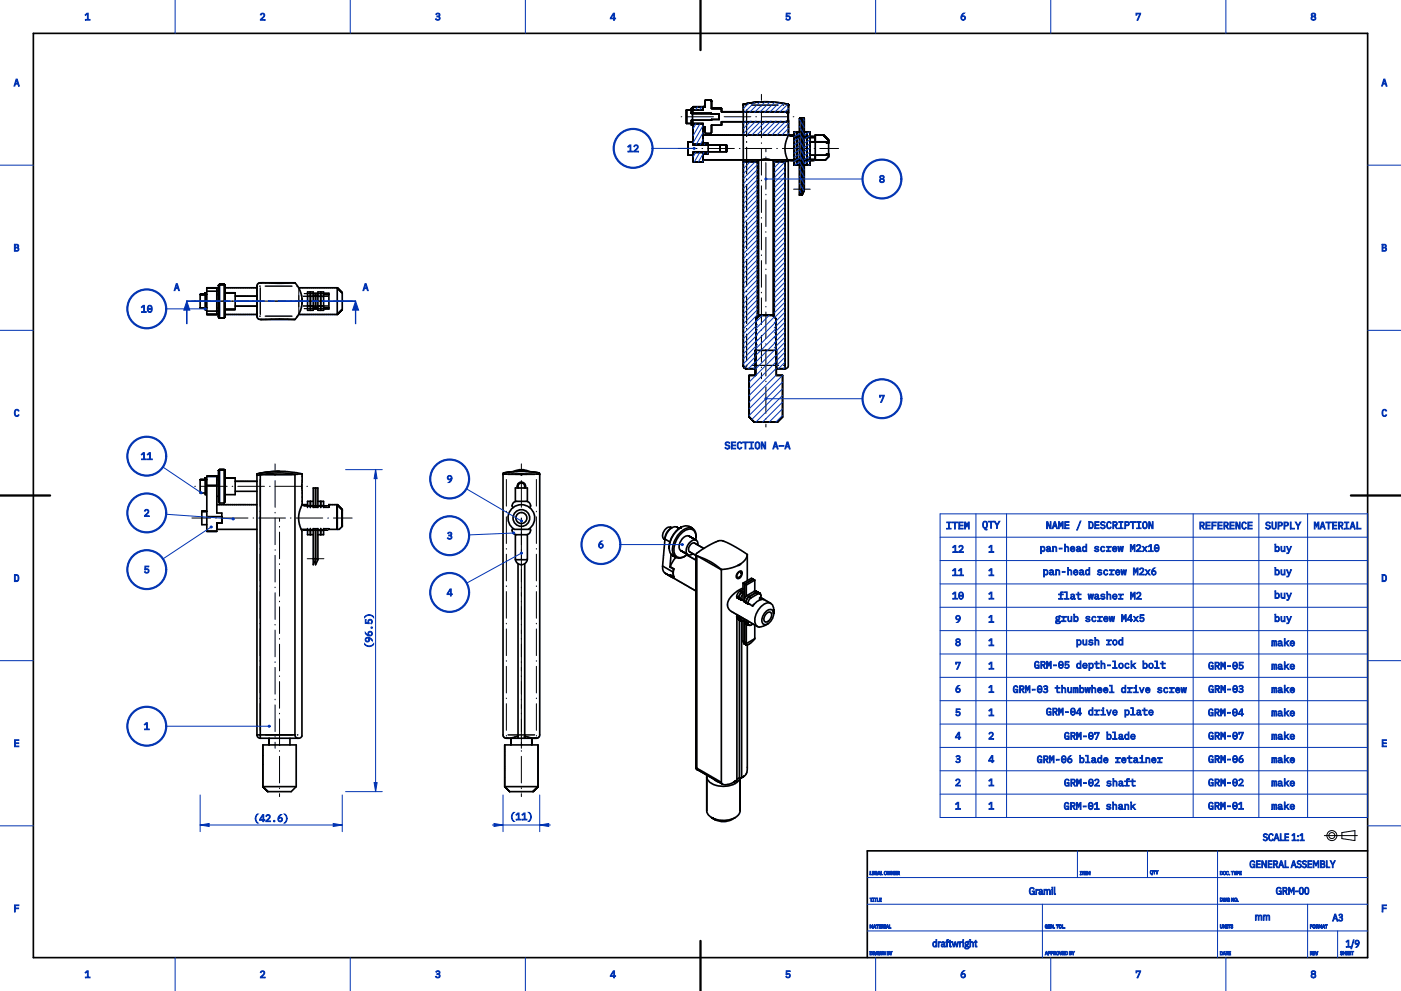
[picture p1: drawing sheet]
<svg xmlns="http://www.w3.org/2000/svg" width="420mm" height="297mm" viewBox="0 0 420 297" stroke-linecap="round" stroke-linejoin="round" font-family="sans-serif">
<defs><g id="words">
<g font-size="3" fill="#0033b2">
<text x="25.4" y="6.1">1</text>
<text x="77.9" y="6.1">2</text>
<text x="130.4" y="6.1">3</text>
<text x="182.8" y="6.1">4</text>
<text x="235.3" y="6.1">5</text>
<text x="287.9" y="6.1">6</text>
<text x="340.4" y="6.1">7</text>
<text x="392.9" y="6.1">8</text>
<text x="4.1" y="25.9">A</text>
<text x="414.1" y="25.9">A</text>
<text x="188" y="45.6">12</text>
<text x="263.5" y="54.8">8</text>
<text x="4.1" y="75.4">B</text>
<text x="414.1" y="75.4">B</text>
<text x="52.1" y="87.2">A</text>
<text x="108.7" y="87.2">A</text>
<text x="42.2" y="93.7">10</text>
<text x="4.1" y="124.9">C</text>
<text x="263.5" y="120.6">7</text>
<text x="414.1" y="124.9">C</text>
<text x="42.2" y="137.8">11</text>
<text x="133.9" y="144.7">9</text>
<text x="43.1" y="154.8">2</text>
<text x="133.9" y="161.7">3</text>
<text x="179.2" y="164.3">6</text>
<text x="285.4" y="165.6">12</text>
<text x="296.3" y="165.6">1</text>
<text x="43.1" y="171.8">5</text>
<text x="285.4" y="172.6">11</text>
<text x="296.3" y="172.6">1</text>
<text x="4.1" y="174.4">D</text>
<text x="133.9" y="178.7">4</text>
<text x="285.4" y="179.6">10</text>
<text x="296.3" y="179.6">1</text>
<text x="414.1" y="174.4">D</text>
<text x="286.3" y="186.6">9</text>
<text x="296.3" y="186.6">1</text>
<text x="286.3" y="193.6">8</text>
<text x="296.3" y="193.6">1</text>
<text x="286.3" y="200.6">7</text>
<text x="296.3" y="200.6">1</text>
<text x="286.3" y="207.6">6</text>
<text x="296.3" y="207.6">1</text>
<text x="286.3" y="214.6">5</text>
<text x="296.3" y="214.6">1</text>
<text x="43.1" y="218.8">1</text>
<text x="286.3" y="221.6">4</text>
<text x="296.3" y="221.6">2</text>
<text x="4.1" y="223.9">E</text>
<text x="414.1" y="223.9">E</text>
<text x="286.3" y="228.6">3</text>
<text x="296.3" y="228.6">4</text>
<text x="286.3" y="235.6">2</text>
<text x="296.3" y="235.6">1</text>
<text x="286.3" y="242.6">1</text>
<text x="296.3" y="242.6">1</text>
<text x="4.1" y="273.4">F</text>
<text x="414.1" y="273.4">F</text>
<text x="376.1" y="276.1">mm</text>
<text x="399.3" y="276.1">A3</text>
<text x="403.4" y="284.1">1/9</text>
<text x="25.4" y="293.1">1</text>
<text x="77.9" y="293.1">2</text>
<text x="130.4" y="293.1">3</text>
<text x="182.8" y="293.1">4</text>
<text x="235.3" y="293.1">5</text>
<text x="287.9" y="293.1">6</text>
<text x="340.4" y="293.1">7</text>
<text x="392.9" y="293.1">8</text>
</g>
</g></defs>
<path d="M223.8 110.5v-79.9M78 221.3v-80M151.8 221.3v-80M160.8 221.3v-80" fill="none" stroke="#000" stroke-width=".3" stroke-dasharray="8 1.5 .2 1.5" stroke-dashoffset="8.8"/>
<path d="M203.3 44.5h48.1M57.5 90.2h48.1M57.5 155.2h48.1" fill="none" stroke="#000" stroke-width=".3" stroke-dasharray="8 1.5 .2 1.5" stroke-dashoffset="2.3"/>
<path d="M202.8 35h36.6M57 90.2h36.6M57 145.7h36.6" fill="none" stroke="#000" stroke-width=".3" stroke-dasharray="8 1.5 .2 1.5" stroke-dashoffset="8.1"/>
<path d="M228.3 113.5v-85.2M82.5 224.3v-85.3M156.3 224.3v-85.3" fill="none" stroke="#000" stroke-width=".3" stroke-dasharray="8 1.5 .2 1.5" stroke-dashoffset="6.2"/>
<path d="M223.2 31.5h12M77.4 94.7h12M77.4 85.7h12M77.4 142.2h12" fill="none" stroke="#000" stroke-width=".3" stroke-dasharray="8 1.5 .2 1.5" stroke-dashoffset="9.2"/>
<path d="M229.6 128v-83.4M83.8 238.8v-83.4M156.3 238.8v-83.4" fill="none" stroke="#000" stroke-width=".3" stroke-dasharray="8 1.5 .2 1.5" stroke-dashoffset="7.1"/>
<path d="M77 94.7h13.2M77 85.7h13.2M222.8 109.5h13.2M77 220.3h13.2" fill="none" stroke="#000" stroke-width=".3" stroke-dasharray="8 1.5 .2 1.5" stroke-dashoffset="8.6"/>
<path d="M237 48.1h6.8M237 40.9h6.8M91.2 92.5h6.8M91.2 88h6.8M91.2 158.9h6.8M91.2 151.6h6.8" fill="none" stroke="#000" stroke-width=".3" stroke-dasharray="8 1.5 .2 1.5" stroke-dashoffset=".6"/>
<path d="M236.7 48.2h7.4M236.7 40.8h7.4M90.9 91.7h7.4M90.9 88.8h7.4M90.9 158.9h7.4M90.9 151.6h7.4" fill="none" stroke="#000" stroke-width=".3" stroke-dasharray="8 1.5 .2 1.5" stroke-dashoffset=".3"/>
<path d="M237.9 56.7h5M92.1 90.2h5M92.1 167.4h5" fill="none" stroke="#000" stroke-width=".3" stroke-dasharray="8 1.5 .2 1.5" stroke-dashoffset="1.5"/>
<path d="M78 95.7v-11M150.8 220.3h11" fill="none" stroke="#000" stroke-width=".3" stroke-dasharray="8 1.5 .2 1.5" stroke-dashoffset="9.7"/>
<path d="M78 94.9v-9.3M151.7 142.2h9.2" fill="none" stroke="#000" stroke-width=".3" stroke-dasharray="8 1.5 .2 1.5" stroke-dashoffset="10.6"/>
<path d="M89.6 91.9v-3.3M154.7 142.2h3.2" fill="none" stroke="#000" stroke-width=".3" stroke-dasharray="8 1.5 .2 1.5" stroke-dashoffset="2.4"/>
<path d="M89.6 95.2v-9.9M151.4 220.3h9.8" fill="none" stroke="#000" stroke-width=".3" stroke-dasharray="8 1.5 .2 1.5" stroke-dashoffset="10.3"/>
<g fill="none" stroke="#000" stroke-width=".5">
<path d="M10 10h400v277h-400zM205.8 33v4M205.8 33h.1M205.8 33v.1M205.8 33.1v.3M205.8 33.4v.1M205.8 33.5v.3M205.8 33.8h.1M205.8 33.8v.3M205.8 34.1v.1M205.8 34.2v.3M205.8 34.5v.1"/>
<path d="M205.8 34.6v.3M205.8 34.9v.1M205.8 35v.3M205.8 35.3h.1M205.8 35.3v.3M205.8 35.6v.1M205.8 35.7v.3M205.8 36v.1M205.8 36.1v.3M205.8 36.4v.1M205.8 36.5v.3M205.8 36.8v.1"/>
<path d="M205.8 36.9v.1M205.8 37h1.5M205.9 33h.1M206 33h.1M206.1 33h.1M206.2 33h.1M206.3 33h.1M206.4 33h.1M206.5 33h.1M206.6 33h.1M206.7 33h.1M206.8 33h.1"/>
<path d="M206.9 33h.1M207 33h.1M207.1 33h.1M207.2 33h.1M207.3 33h.1M207.3 37v.5M207.3 32.5v.5M207.3 36v.1M207.3 33.9v.1M207.3 32.5h.1M207.3 37.5h.1M207.3 37.5h.3"/>
<path d="M207.3 36.1v.9M207.3 33v.9M207.3 33v.1M207.3 33.1v.3M207.3 33.4v.1M207.3 33.5v.3M207.3 33.8h.1M207.3 33.8v.1M207.3 36.1h.1M207.3 36.1v.3M207.3 36.4v.1M207.3 36.5v.3"/>
<path d="M207.3 36.8v.1M207.3 36.9v.1M207.3 33.9h.1M207.3 36h6M207.3 34h.1M207.3 36.1h.3M207.3 34h.3M207.4 32.5h.1M207.4 33.9h.1M207.5 32.5h.1M207.5 33.9h.1M207.6 32.5h.1"/>
<path d="M207.6 33.9h.1M207.6 37v.5M207.6 32.5v.5M207.6 36v.1M207.6 33.9v.1M207.6 37.5h.1M207.6 36.1v.9M207.6 33v.9M207.6 34.2v1.6M207.6 33h.1M207.6 33v.1M207.6 33.1v.3"/>
<path d="M207.6 33.4v.1M207.6 33.5v.3M207.6 33.8h.1M207.6 33.8v.1M207.6 36.1h.1M207.6 36.1v.3M207.6 36.4v.1M207.6 36.5v.3M207.6 36.8v.1M207.6 36.9v.1M207.6 37h3.2M207.6 34h5.7"/>
<path d="M207.7 33h.1M207.8 33h.1M207.8 32v.9M207.8 37v.1M207.8 32.9v.1M207.8 32h.1M207.8 32.9h.1M207.8 37.1v5.3M207.8 37.1h3M207.8 37.1v5.4M207.9 32h.1M207.9 32.9h.1"/>
<path d="M207.9 33h.1M208 32h.1M208 32.9h.1M208 33h.1M208.1 33h.1M208.1 32h.1M208.1 32.9h.1M208.2 33h.1M208.2 32h.1M208.2 32.9h.1M208.3 32h.1M208.3 32.9h.1"/>
<path d="M208.3 33h.1M208.4 33h.1M208.4 32h.1M208.4 32.9h.1M208.5 33h.1M208.5 32h.1M208.5 32.9h.1M208.6 32h.1M208.6 32.9h.1M208.6 33h.1M208.7 32h.1M208.7 32.9h.1"/>
<path d="M208.7 33h.1M208.8 32h.1M208.8 32.9h.1M208.8 33h.1M208.9 32h.1M208.9 32.9h.1M208.9 33h.1M209 33h.1M209 32h.1M209 32.9h.1M209.1 33h.1M209.1 32h.1"/>
<path d="M209.1 32.9h.1M209.2 33h.1M209.2 32h.1M209.2 32.9h.1M209.3 33h.1M209.3 32h.1M209.3 32.9h.1M209.4 32h.1M209.4 32.9h.1M209.4 33h.1M209.5 32h.1M209.5 32.9h.1"/>
<path d="M209.5 33h.1M209.6 33h.1M209.6 32h.1M209.6 32.9h.1M209.7 33h.1M209.7 32h.1M209.7 32.9h.1M209.8 32h.1M209.8 32.9h.1M209.8 33h.1M209.9 33h.1M209.9 32h.1"/>
<path d="M209.9 32.9h.1M210 33h.1M210 32h.1M210 32.9h.1M210.1 32h.1M210.1 32.9h.1M210.1 33h.1M210.2 32h.1M210.2 32.9h.1M210.2 33h.1M210.3 32h.1M210.3 32.9h.1"/>
<path d="M210.3 33h.1M210.4 32h.1M210.4 32.9h.1M210.4 33h.1M210.5 33h.1M210.5 32h.1M210.5 32.9h.1M210.6 33h.1M210.6 32h.1M210.6 32.9h.1M210.7 33h.1M210.7 32h.1"/>
<path d="M210.7 32.9h.1M210.8 32h.1M210.8 32.9h.1M210.8 32v.9M210.8 37v.1M210.8 32.9v.1M210.8 32v.2M210.8 32.2v.2M210.8 32.4v.2M210.8 32.6v.2M210.8 32.8v.1M210.8 38.1v2.4"/>
<path d="M210.8 37.1v.9M210.8 38h.5M210.8 38v2.5M210.9 32h.1M211 32h.1M211.1 32h.1M211.2 32h.1M211.3 38v1.7M211.3 30.3v1.7M211.3 39.7l.3 .3M211.3 30.3h.1M211.4 30.2h.1"/>
<path d="M211.5 30.1h.1M211.6 30h.1M211.6 40h1.4M211.7 30h.1M211.8 30h.1M211.9 30h.1M212 30h.1M212.1 30h.1M212.2 30h.1M212.3 30h.1M212.4 30h.1M212.5 30h.1"/>
<path d="M212.6 30h.1M212.7 30h.1M212.8 30h.1M212.9 30h.1M213 30h.1M213.1 30.1h.1M213.2 30.2h.1M213.3 30.3h.1M213.3 35.8h2.3M213.3 35.8v.2M213.3 34v.2M213.3 34h.1"/>
<path d="M213.3 34v.1M213.3 34.1h.1M213.3 34.1v.1M213.3 34.2h.1M213.3 35.8h.1M213.3 35.9h.1M213.3 35.9v.1M213.3 37.5v2.2M213.3 30.3v2.2M213.3 32.5h.1M213.3 39.7l-.3 .3M213.3 37.5h3"/>
<path d="M213.3 34.2h2.3M213.4 32.5h.1M213.5 32.5h.1M213.6 32.5h.1M213.7 32.5h.1M213.8 32.5h.1M213.9 32.5h.1M214 32.5h.1M214.1 32.5h.1M214.2 32.5h.1M214.3 32.5h.1M214.4 32.5h.1"/>
<path d="M214.5 32.5h.1M214.6 32.5h.1M214.7 32.5h.1M214.8 32.5h.1M214.9 32.5h.1M215 32.5h.1M215.1 32.5h.1M215.2 32.5h.1M215.3 32.5h.1M215.4 32.5h.1M215.5 32.5h.1M215.6 32.5h.1"/>
<path d="M215.6 34.2v1.6M215.6 34.2h.1M215.6 34.2v.1M215.6 34.3h.1M215.6 34.4h.1M215.6 34.4v.1M215.6 34.5h.1M215.6 34.5v.1M215.6 34.6h.1M215.6 34.7h.1M215.6 34.7v.1M215.6 34.8h.1"/>
<path d="M215.6 34.8v.1M215.6 34.9h.1M215.6 35h.1M215.6 35v.1M215.6 35.1h.1M215.6 35.1v.1M215.6 35.2h.1M215.6 35.3h.1M215.6 35.3v.1M215.6 35.4h.1M215.6 35.4v.1M215.6 35.5h.1"/>
<path d="M215.6 35.6h.1M215.6 35.6v.1M215.6 35.7h.1M215.6 35.7v.1M215.6 35.8h.1M215.7 32.5h.1M215.8 32.5h.1M215.9 32.5h.1M216 32.5h.1M216.1 32.5h.1M216.2 32.5h.1M216.3 32.5h.1"/>
<path d="M216.3 36.5v1M216.3 32.5v1M216.3 33.5h6.5M216.3 33.5h.1M216.3 36.5h.1M216.3 37.5h.1M216.3 36.5h19.5M222.8 33.5h13M222.8 31.5v2M222.8 33.8v2.4M222.8 36.5v4zM222.8 31.5h.1"/>
<path d="M222.8 31.4h.1M222.8 31.3h.1M222.9 31.3l-.1 .2M222.9 31.3h.1M229.5 30.5l-3.4 .2-3.2 .6M229.6 30.5l3.4 .2 3.3 .6M229.6 30.5h-.1M229.6 30.5l3.3 .2 3.4 .6M235.8 33.5h.1M235.9 33.6h.1M236 33.7h.1M236 33.7h.4"/>
<path d="M236.1 36.2h.3zM236.1 33.8h.1M236.2 33.9h.1M236.3 34h.1M236.3 34v2M236.3 34v.1M236.3 34.1h.1M236.3 34.1v.1M236.3 34.2h.1M236.3 34.2v.1M236.3 34.3h.1M236.3 34.4h.1"/>
<path d="M236.3 34.4v.1M236.3 34.5h.1M236.3 34.5v.1M236.3 34.6h.1M236.3 34.6v.1M236.3 34.7h.1M236.3 34.7v.1M236.3 34.8h.1M236.3 34.8v.1M236.3 34.9h.1M236.3 34.9v.1M236.3 35h.1"/>
<path d="M236.3 35v.1M236.3 35.1h.1M236.3 35.1v.1M236.3 35.2h.1M236.3 35.3h.1M236.3 35.3v.1M236.3 35.4h.1M236.3 35.5h.1M236.3 35.5v.1M236.3 35.6h.1M236.3 35.6v.1M236.3 35.7h.1"/>
<path d="M236.3 35.7v.1M236.3 35.8h.1M236.3 35.9h.1M236.3 35.9v.1M236.3 36l-.5 .5M236.3 31.3h.1M236.3 31.3l.1 .2M236.4 31.3h.1M236.4 31.4h.1M236.4 31.4v.1M236.4 33.7v2.5M236.4 36.2v4.3"/>
<path d="M236.4 31.5v2.2M238 39.5v1M238 39.5h.1M238 39.5h1.7M238.1 39.5h.1M238.2 39.5h.1M238.3 39.5h.1M238.4 39.5h.1M238.5 39.5h.1M238.6 39.5h.1M238.7 39.5h.1M238.8 39.5h.1"/>
<path d="M238.9 39.5v1.4M238.9 39.5v1.3M238.9 39.5h.1M239 39.5h.1M239.1 39.5h.1M239.2 39.5h.1M239.3 39.5h.1M239.4 39.5h.1M239.5 39.5h.1M239.6 39.5h.1M239.7 39.5h.1M239.7 35.5v23"/>
<path d="M239.7 35.5h.1M239.7 35.5h1.4M239.8 35.5h.1M239.9 35.5h.1M240 35.5h.1M240.1 35.5h.1M240.2 35.5h.1M240.3 35.5h.1M240.4 35.5h.1M240.4 36v4.4M240.4 35.5v.5M240.4 36.1v4.3"/>
<path d="M240.4 35.5v.6M240.4 35.5v21.2M240.5 35.5h.1M240.6 35.5h.1M240.7 35.5h.1M240.8 35.5h.1M240.9 35.5h.1M241 35.5h.1M241.1 35.5h.1M241.1 39.5h.1M241.1 35.5v21.5M241.1 35.5v14"/>
<path d="M241.1 39.5h1.7M241.2 39.5h.1M241.3 39.5h.1M241.4 39.5h.1M241.5 39.5h.1M241.6 39.5h.1M241.7 39.5h.1M241.8 39.5h.1M241.9 39.5h.1M242 39.5v1.4M242 39.5v1.3M242 39.5h.1"/>
<path d="M242.1 39.5h.1M242.2 39.5h.1M242.3 39.5h.1M242.4 39.5h.1M242.5 39.5h.1M242.6 39.5h.1M242.7 39.5h.1M242.8 39.5h.1M242.8 39.5v1.4M242.8 39.5v1.3M206.3 42.5v4M206.3 42.5h.1"/>
<path d="M206.3 42.5v.3M206.3 42.8v.1M206.3 42.9v.3M206.3 43.2v.1M206.3 43.3v.3M206.3 43.6h.1M206.3 43.6v.4M206.3 44h.1M206.3 44v.3M206.3 44.3v.1M206.3 44.4v.3M206.3 44.7v.1"/>
<path d="M206.3 44.8v.3M206.3 45.1h.1M206.3 45.1v.4M206.3 45.5h.1M206.3 45.5v.3M206.3 45.8v.1M206.3 45.9v.3M206.3 46.2v.1M206.3 46.3v.2M206.3 46.5h.1M206.3 46.5h1.5M206.4 42.5h.1"/>
<path d="M206.5 42.5h.1M206.6 42.5h.1M206.7 42.5h.1M206.8 42.5h.1M206.9 42.5h.1M207 42.5h.1M207.1 42.5h.1M207.2 42.5h.1M207.3 42.5h.1M207.4 42.5h.1M207.5 42.5h.1M207.6 42.5h.1"/>
<path d="M207.7 42.5h.1M207.8 42.5h.1M207.8 46.5v2M207.8 45.5v.2M207.8 43.3v.2M207.8 48.5h.1M207.8 45.7v.8M207.8 42.5v.8M207.8 42.5v.3M207.8 42.8v.1M207.8 42.9v.3M207.8 43.2v.1"/>
<path d="M207.8 45.7v.1M207.8 45.8v.1M207.8 45.9v.3M207.8 46.2v.1M207.8 46.3v.2M207.8 46.5h.1M207.8 43.3h.1M207.8 45.7h.1M207.8 43.5h.1M207.8 45.7h4.5M207.8 45.5h10M207.8 48.5h.6"/>
<path d="M207.8 43.3h.6M207.9 43.5h9.9M208.4 48.5h.1M208.4 43.3h.1M208.5 48.5h1M208.5 43.3h1M209.5 48.5h.1M209.5 43.3h.1M209.6 48.5h1M209.6 43.3h1M210.6 48.5h.1M210.6 43.3h.1"/>
<path d="M210.7 48.5h.1M210.7 43.3h1.1M210.8 46v1.9M210.8 40.5v2.5M210.8 40.5h25.6M210.8 47.9h16.5M210.8 46h.1M210.8 46v.1M210.8 46.1h.1M210.8 46.1v.1M210.8 46.2h.1M210.8 46.3h.1"/>
<path d="M210.8 46.3v.1M210.8 46.4h.1M210.8 46.4v.1M210.8 46.5h.1M210.8 46.6h.1M210.8 46.6v.1M210.8 46.7h.1M210.8 46.7v.1M210.8 46.8h.1M210.8 46.9h.1M210.8 46.9v.1M210.8 47h.1"/>
<path d="M210.8 47v.1M210.8 47.1h.1M210.8 47.2h.1M210.8 47.2v.1M210.8 47.3h.1M210.8 47.3v.1M210.8 47.4h.1M210.8 47.5h.1M210.8 47.5v.1M210.8 47.6h.1M210.8 47.6v.1M210.8 47.7h.1"/>
<path d="M210.8 47.8h.1M210.8 47.9h.1M210.8 43h.1M210.8 40.5h.1M210.8 40.5v.1M210.8 40.6h.1M210.8 40.6v.1M210.8 40.7h.1M210.8 40.7v.1M210.8 40.8h.1M210.8 40.8v.1M210.8 40.9h.1"/>
<path d="M210.8 40.9v.1M210.8 41h.1M210.8 41v.1M210.8 41.1h.1M210.8 41.1v.1M210.8 41.2h.1M210.8 41.2v.1M210.8 41.3h.1M210.8 41.3v.1M210.8 41.4h.1M210.8 41.4v.1M210.8 41.5h.1"/>
<path d="M210.8 41.5v.1M210.8 41.6h.1M210.8 41.6v.1M210.8 41.7h.1M210.8 41.7v.1M210.8 41.8h.1M210.8 41.8v.1M210.8 41.9h.1M210.8 41.9v.1M210.8 42h.1M210.8 42v.1M210.8 42.1h.1"/>
<path d="M210.8 42.1v.1M210.8 42.2h.1M210.8 42.2v.1M210.8 42.3h.1M210.8 42.3v.1M210.8 42.4h.1M210.8 42.4v.1M210.8 42.5h.1M210.8 42.5v.1M210.8 42.6h.1M210.8 42.6v.1M210.8 42.7h.1"/>
<path d="M210.8 42.7v.1M210.8 42.8h.1M210.8 42.8v.1M210.8 42.9h.1M210.8 42.9v.1M210.8 46v2.5M210.8 46.2v.1M210.8 47.1v.1M210.8 47.9v.1M210.8 48h.1M210.8 48v.1M210.8 48.1h.1"/>
<path d="M210.8 48.1v.1M210.8 48.2h.1M210.8 48.2v.1M210.8 48.3h.1M210.8 48.3v.1M210.8 48.4h.1M210.8 48.4v.1M210.8 48.5h.1M210.8 47.9h16.6M210.8 46h1.5M210.8 43h1.5M210.9 46h.1"/>
<path d="M210.9 43h.1M211 46h.1M211 43h.1M211.1 46h.1M211.1 43h.1M211.2 46h.1M211.2 43h.1M211.3 46h.1M211.3 43h.1M211.4 46h.1M211.4 43h.1M211.5 46h.1"/>
<path d="M211.5 43h.1M211.6 46h.1M211.6 43h.1M211.7 46h.1M211.7 43h.1M211.8 43.3h.1M211.8 46h.1M211.8 43h.1M211.8 43.3h.5M211.9 46h.1M211.9 43h.1M212 46h.1"/>
<path d="M212 43h.1M212.1 46h.1M212.1 43h.1M212.2 46h.1M212.2 43h.1M212.3 46h.1M212.3 43h.1M212.3 45.7v.3M212.3 43v.3M212.3 43.7v1.6M212.3 45.9v.1M212.3 45.9h.1"/>
<path d="M212.3 45.8v.1M212.3 45.7v.1M212.3 45.7h.1M212.3 43.3h.1M212.3 43.2v.1M212.3 43.1v.1M212.3 43.1h.1M212.3 43v.1M212.3 45.5v.2M212.3 43.3v.2M215.8 43.7v1.6M215.8 43.7h.1"/>
<path d="M215.8 43.7v.1M215.8 43.8h.1M215.8 43.9h.1M215.8 43.9v.1M215.8 44h.1M215.8 44v.1M215.8 44.1h.1M215.8 44.2h.1M215.8 44.2v.1M215.8 44.3h.1M215.8 44.3v.1M215.8 44.4h.1"/>
<path d="M215.8 44.5h.1M215.8 44.5v.1M215.8 44.6h.1M215.8 44.6v.1M215.8 44.7h.1M215.8 44.8h.1M215.8 44.8v.1M215.8 44.9h.1M215.8 44.9v.1M215.8 45h.1M215.8 45.1h.1M215.8 45.1v.1"/>
<path d="M215.8 45.2h.1M215.8 45.2v.1M217.8 43.5v2M217.8 43.5h.1M217.8 43.6h.1M217.8 43.6v.1M217.8 43.7h.1M217.8 43.7v.1M217.8 43.8h.1M217.8 43.8v.1M217.8 43.9h.1M217.8 43.9v.1"/>
<path d="M217.8 44h.1M217.8 44v.1M217.8 44.1h.1M217.8 44.1v.1M217.8 44.2h.1M217.8 44.2v.1M217.8 44.3h.1M217.8 44.3v.1M217.8 44.4h.1M217.8 44.5h.1M217.8 44.5v.1M217.8 44.6h.1"/>
<path d="M217.8 44.6v.1M217.8 44.7h.1M217.8 44.7v.1M217.8 44.8h.1M217.8 44.8v.1M217.8 44.9h.1M217.8 44.9v.1M217.8 45h.1M217.8 45.1h.1M217.8 45.1v.1M217.8 45.2h.1M217.8 45.2v.1"/>
<path d="M217.8 45.3h.1M217.8 45.3v.1M217.8 45.4h.1M217.8 45.4v.1M217.8 45.5h.1M222.8 40.5v8M222.8 48.5v61M222.8 48.5h4.3M227.1 48.5v46.5M227.4 47.9h1.4M227.4 47.9v46.6M227.4 47.9h.1"/>
<path d="M227.4 48.3l-.3 .2M227.4 47.9h.3M227.7 47.9h.1M227.8 47.9h.5M228.3 47.9h.5M228.8 47.9h1.6M230.4 47.9h1.5M230.4 47.9h.5M230.9 47.9h.3M230.9 47.9l-1.3-.3-1.3 .3M231.2 47.9h.1M231.2 47.9h.7"/>
<path d="M231.8 48.3l.3 .2M231.9 47.9v46.6M231.9 47.9h6.1M232.1 48.5h3.3M232.1 48.5v46.5zM235.4 48.5v62M236.3 48.4l-.9 .1M236.3 48.4v61.4l-.4 .5-.5 .2M236.4 40.5l-.8 2.1-.3 1.8 .3 2 .7 2M236.4 40.5h1.6M238 47.7v.2M238 40.5v.8"/>
<path d="M238 47.9h.1M238 47.6v.1M238 41.3v.1M238 48.2v1.3M238 47.9v.3M238 47.6h.1M238 41.4h.1M238 49.4v.1M238 48.2v1.2M238 41.4v6.2M238 47.7h1.7M238 41.3h1.7"/>
<path d="M238 41.3v6.4M238 49.5h1.7M238.1 49.5h.1M238.2 49.5h.1M238.3 49.5h.1M238.4 49.5h.1M238.5 49.5h.1M238.6 49.5h.1M238.7 49.5h.1M238.8 49.5h.1M238.9 48.2v1.3M238.9 47.7v.5"/>
<path d="M238.9 47.6h.1M238.9 41.4h.1M238.9 40.8v.5zM238.9 48.2v1.2M238.9 41.4v6.2M238.9 47.7h.1M238.9 49.5h.1M239 49.5h.1M239.1 49.5h.1M239.2 49.5h.1M239.3 49.5h.1M239.4 49.5h.1"/>
<path d="M239.5 49.5h.1M239.6 49.5h.1M239.7 49.5h.1M239.7 58.5h.1M239.7 58.4v.1M239.7 58.4h.1M239.8 58.4h.1M239.8 58.3v.1M239.8 58.3h.1M239.8 58.2h.1M239.9 58.2h-.1M239.9 58.1v.1"/>
<path d="M239.9 58.1h.1M239.9 58v.1M239.9 58h.1M240 57.9h.1M240 57.8v.1M240 57.8h.1M240.1 57.7l-.1 .1M240.1 57.7h.1M240.1 57.6v.1M240.1 57.6h.1M240.2 57.5h-.1M240.2 57.5h.1"/>
<path d="M240.2 57.4v.1M240.2 57.4h.1M240.2 57.3v.1M240.3 57.3h-.1M240.3 57.3h.1M240.3 57.2v.1M240.3 57.2h.1M240.3 57.1v.1M240.3 57.1h.1M240.4 57.1h.1M240.4 57v.1M240.4 57h.1"/>
<path d="M240.4 57l-.7 1.5M240.4 56.7v.3M240.4 56.2v.8M240.4 55.9v.3M240.4 55.2v.7M240.4 51.8v3.4M240.4 51.2v.6M240.4 50.8v.4M240.4 46.5v4.3M240.4 45.8v.7M240.4 45.4v.4M240.4 44.8v.6"/>
<path d="M240.4 41.4v3.4M240.4 40.7v.7M240.4 40.4v.3M240.4 56.7v1.8M240.4 58.4v.1M240.4 56.2v2.2M240.4 55.1v.7M240.4 51.9v3.2M240.4 51.2v.7M240.4 44.7v.7M240.4 41.5v3.2M240.4 40.8v.7"/>
<path d="M240.4 58.5h.1M240.4 58.4h.1M240.5 58.4h.1M240.5 58.3v.1M240.5 58.3h.1M240.5 58.2h.1M240.6 58.1v.1M240.6 58.1h.1M240.6 58v.1M240.6 58h.1M240.7 57.9h.1M240.7 57.8v.1"/>
<path d="M240.7 57.8h.1M240.8 57.7l-.1 .1M240.8 57.7h.1M240.8 57.6h.1M240.8 57.5v.1M240.9 57.5h-.1M240.9 57.5h.1M240.9 57.4v.1M240.9 57.4h.1M241 57.3h-.1M241 57.3h.1M241 57.2v.1"/>
<path d="M241 57.2h.1M241 57.1v.1M241 57.1h.1M241.1 57.1h.1M241.1 49.5h.1M241.1 57l-.7 1.5M241.1 49.5v7.5M241.1 57h.1M241.1 49.5h1.7M241.1 47.7h3.3M241.1 41.3h3.3M241.2 49.5h.1"/>
<path d="M241.3 49.5h.1M241.4 49.5h.1M241.5 49.5h.1M241.6 49.5h.1M241.7 49.5h.1M241.8 49.5h.1M241.9 49.5h.1M242 48.2v1.3M242 47.7v.5M242 47.6h.1M242 41.4h.1M242 40.8v.5z"/>
<path d="M242 48.2v1.2M242 41.4v6.2M242 47.7h.1M242 49.5h.1M242.1 49.5h.1M242.2 49.5h.1M242.3 49.5h.1M242.4 49.5h.1M242.5 49.5h.1M242.6 49.5h.1M242.7 49.5h.1M242.8 49.5h.1"/>
<path d="M242.8 48.2v1.3M242.8 47.7v.5M242.8 47.6h.1M242.8 41.4h.1M242.8 40.8v.5zM242.8 48.2v1.2M242.8 46.5v1.1M242.8 41.4v1.1M242.8 42.5v4M242.8 42.5h.1M242.8 42.5v.3M242.8 42.8v.1"/>
<path d="M242.8 42.9v.3M242.8 43.2v.1M242.8 43.3v.3M242.8 43.6h.1M242.8 43.6v.4M242.8 44h.1M242.8 44v.3M242.8 44.3v.1M242.8 44.4v.3M242.8 44.7v.1M242.8 44.8v.3M242.8 45.1h.1"/>
<path d="M242.8 45.1v.4M242.8 45.5h.1M242.8 45.5v.3M242.8 45.8v.1M242.8 45.9v.3M242.8 46.2v.1M242.8 46.3v.2M242.8 46.5h.1M242.8 46.5h5M242.8 47.7h.1M242.8 42.5h1.6M244.4 42.5h3.4"/>
<path d="M244.4 47.7v.2M244.4 40.5v.8M244.4 42.9v3.2M244.4 40.5h2.5M244.4 47.9h.1M244.4 46.5v1.2zM244.4 41.3v1.2M244.4 47.9h2.5M244.5 47.9h.1M244.6 47.9h.1M244.7 47.9h.1M244.8 47.9h.1"/>
<path d="M244.9 47.9h.1M245 47.9h.1M245.1 47.9h.1M245.2 47.9h.1M245.3 47.9h.1M245.4 47.9h.1M245.5 47.9h.1M245.6 47.9h.1M245.7 47.9h.1M245.8 47.9h.1M245.9 47.9h.1M246 47.9h.1"/>
<path d="M246.1 47.9h.1M246.2 47.9h.1M246.3 47.9h.1M246.4 47.9h.1M246.5 47.9h.1M246.6 47.9h.1M246.7 47.9h.1M246.8 47.9h.1M246.9 47.9h.1M246.9 47.9h.6M246.9 40.5l.1 .1M247 40.6h.1"/>
<path d="M247 47.9h.1M247 40.6l.1 .1M247.1 40.7h.1M247.1 47.9h.1M247.2 40.8h.1M247.2 47.9h.1M247.2 40.8l.1 .1M247.3 40.9h.1M247.3 47.9h.1M247.3 40.9l.1 .1M247.4 47.9h.1M247.4 41h.1"/>
<path d="M247.4 41l.1 .1M247.5 47.9h.1M247.5 41.1h.1M247.5 41.1l.1 .1M247.6 41.2h.1M247.6 41.2l.1 .1M247.7 41.3h.1M247.7 41.3l.1 .1M247.8 42.5h.1M247.8 41.4h.1M247.8 46.1h.6M247.8 46.1v.4"/>
<path d="M247.8 42.5v.4M247.8 42.5v.3M247.8 46.2h.1M247.8 46.2v.1M247.8 46.3v.2M247.8 46.5h.1M247.8 42.8h.1M247.8 42.9h.3M247.9 41.5h.1M247.9 41.5l.1 .1M248 41.6h.1M248.1 41.7h.1"/>
<path d="M248.1 42.9h.1M248.2 41.8h.1M248.2 42.9h.2M248.2 41.8l.1 .1M248.3 41.9h.1M248.4 42.9h.1M248.4 42h.1M248.4 46.1v.9M248.4 42v.9M248.4 42.9v3.2M248.4 46.1v.1M248.4 46.2v.8"/>
<path d="M248.4 47l-.9 .9M60 88.2v4M60 88.2h.1M60 92.2h.1M60.1 88.2h.1M60.1 92.2h.1M60.2 88.2h.1M60.2 92.2h.1M60.3 88.2h.1M60.3 92.2h.1M60.4 88.2h.1M60.4 92.2h.1"/>
<path d="M60.5 88.2h.1M60.5 92.2h.1M60.6 88.2h.1M60.6 92.2h.1M60.7 88.2h.1M60.7 92.2h.1M60.8 88.2h.1M60.8 92.2h.1M60.9 88.2h.1M60.9 92.2h.1M61 88.2h.1M61 92.2h.1"/>
<path d="M61.1 88.2h.1M61.1 92.2h.1M61.2 88.2h.1M61.2 92.2h.1M61.3 88.2h.1M61.3 92.2h.1M61.4 88.2h.1M61.4 92.2h.1M61.5 88.2h.1M61.5 92.2h.1M61.5 87.7v5M61.5 87.7h.1"/>
<path d="M61.5 92.7h.1M61.6 87.7h.1M61.6 92.7h.1M61.7 87.7h.1M61.7 92.7h.1M61.8 87.7h.1M61.8 92.7h.1M61.8 87.7v5M61.8 88.2h.1M61.8 92.2h.1M61.9 88.2h.1M61.9 92.2h.1"/>
<path d="M62 88.2h.1M62 92.2h.1M62 94.2h.1M62 86.3h.1M62 87.3v5.9M62 86.2h.1M62 86.3v1M62 93.2v1M62 94.2h3.5M62 87.3h3M62 93.2h3M62.1 94.2h.1"/>
<path d="M62.1 86.2h.1M62.2 94.2h1.1M62.2 86.2h1.1M63.3 94.2h.1M63.3 86.2h.1M63.4 94.2h1M63.4 86.2h1M64.4 94.2h.1M64.4 86.2h.1M64.5 94.2h1M64.5 86.2h1l-3.5 .1M65 88.2h.1"/>
<path d="M65 92.2h.1M65 87.3v5.9M65 93.2v.9h.5M65 87.2h.1M65 93.2h.1M65 86.5h.5M65 94h.5M65.1 87.2h.1M65.1 93.2h.1M65.2 87.2h.1M65.2 93.2h.1M65.3 87.2h.1"/>
<path d="M65.3 93.2h.1M65.4 87.2h.1M65.4 93.2h.1M65.5 87.2h.1M65.5 93.2h.1M65.5 94.2h.1M65.5 86.4h-.5v.9M65.5 85.5v9.4M65.5 94.9v.1M65.5 85.5h.1M65.5 95h.1M65.6 85.5h.1"/>
<path d="M65.6 95.1h.1M65.6 85.4h.1M65.7 85.4h-.1M65.7 85.4h.1M65.7 95.1h.1M65.7 95.1v.1M65.7 85.3h.1M65.8 95.2h.1M65.8 85.3h.1M65.8 85.2v10M65.8 85.2h.1M65.8 85.2v.1"/>
<path d="M65.9 85.2h.1M65.9 95.2h.1M66 85.2h.1M66 95.2h.1M66.1 85.2h.1M66.1 95.2h.1M66.2 85.2h.1M66.2 95.2h.1M66.3 85.2h.1M66.3 95.2h.1M66.4 85.2h.1M66.4 95.2h.1"/>
<path d="M66.5 85.2h.1M66.5 95.2h.1M66.6 85.2h.1M66.6 95.2h.1M66.7 85.2h.1M66.7 95.2h.1M66.8 85.2h.1M66.8 95.2h.1M66.9 85.2h.1M66.9 95.2h.1M67 85.2h.1M67 95.2h.1"/>
<path d="M67.1 85.2h.1M67.1 95.2h.1M67.2 85.2h.1M67.2 95.2h.1M67.2 85.2v10M67.2 85.2v.1M67.3 85.3h.1M67.3 95.2h.1M67.3 95.1v.1M67.3 95.1h.1M67.3 85.4h.1M67.4 95.1h.1"/>
<path d="M67.4 85.5h.1M67.4 95h.1M67.5 95h-.1M67.5 95h.1M67.5 85.5h.1M67.5 86.2h9.5M67.5 94.2h9.5M67.5 85.5v9.4M67.5 94.9v.1M67.5 87.7h.1M67.5 92.7h.1M67.6 87.7h.1"/>
<path d="M67.6 92.7h.1M67.7 87.7h.1M67.7 92.7h.1M67.8 87.7h.1M67.8 92.7h.1M67.9 87.7h.1M67.9 92.7h.1M68 87.7h.1M68 92.7h.1M68.1 87.7h.1M68.1 92.7h.1M68.2 87.7h.1"/>
<path d="M68.2 92.7h.1M68.3 87.7h.1M68.3 92.7h.1M68.4 87.7h.1M68.4 92.7h.1M68.5 87.7h.1M68.5 92.7h.1M68.6 87.7h.1M68.6 92.7h.1M68.7 87.7h.1M68.7 92.7h.1M68.8 87.7h.1"/>
<path d="M68.8 92.7h.1M68.9 87.7h.1M68.9 92.7h.1M69 87.7h.1M69 92.7h.1M69.1 87.7h.1M69.1 92.7h.1M69.2 87.7h.1M69.2 92.7h.1M69.3 87.7h.1M69.3 92.7h.1M69.4 87.7h.1"/>
<path d="M69.4 92.7h.1M69.5 87.7h.1M69.5 92.7h.1M69.6 87.7h.1M69.6 92.7h.1M69.7 87.7h.1M69.7 92.7h.1M69.8 87.7h.1M69.8 92.7h.1M69.9 87.7h.1M69.9 92.7h.1M70 87.7h.1"/>
<path d="M70 92.7h.1M70.1 87.7h.1M70.1 92.7h.1M70.2 87.7h.1M70.2 92.7h.1M70.3 87.7h.1M70.3 92.7h.1M70.4 87.7h.1M70.4 92.7h.1M70.5 87.7v5M70.5 88.7h6.5M70.5 91.7h6.5"/>
<path d="M77 91.7h.1M77 88.7h.1M77 86.6v7.3M78.4 84.7l10 .1M88.4 84.7l-10.4 .1-.6 .2-.4 .7v9l.3 .7 .6 .3h10.5M88.4 84.7h.1M88.4 84.8l1.5 2.2 .6 2.6M88.4 95.7h-10M89.5 86.2h11.6M89.5 94.2h11.6M90.5 89.6v1.3M90.5 90.9l-.6 2.6-1.5 2.2"/>
<path d="M92.2 91.7v1.3h1.7v-1M92.2 88.8v2.9M92.2 91.7h1.7M92.2 88.8h1.7M93.1 87.5v5.5M93.9 88.5v-1h-1.7v1.3M93.9 88.4v3.6M93.9 92h1.4M93.9 88.4h1.4M93.9 87.9h1.4M93.9 92.6h1.4M94.6 88.4v3.6"/>
<path d="M95.3 88.5v-1h1.7v1.3M95.3 88.4v3.6M95.3 91.7h1.7M95.3 88.8h1.7M96.2 87.5v5.5M97 91.7v1.3h-1.7v-1M97 88.8v2.9M97 88.2h1.6M97 92.2h1.6M97 87.9h1.6v4.7h-1.6M98.6 88.2h.1M98.6 92.2h.1"/>
<path d="M101.1 86.3v7.9M101.1 94.2h.1M101.1 86.3h.1M101.2 94.2h-.1M101.2 86.3v.1M101.2 94.1v.1M101.2 86.4h.1M101.3 94.1h-.1M101.3 86.4h.1M101.3 94.1h.1M101.3 86.4v.1M101.3 94v.1"/>
<path d="M101.3 94h.1M101.3 86.5h.1M101.4 94h-.1M101.4 94h.1M101.4 86.5v.1M101.4 86.6h.1M101.4 93.9v.1M101.5 93.9h-.1M101.5 93.9h.1M101.5 86.6v.1M101.5 93.8v.1M101.5 86.7h.1"/>
<path d="M101.6 93.8h-.1M101.6 86.7h.1M101.6 93.8h.1M101.6 86.7v.1M101.6 93.7v.1M101.6 86.8h.1M101.7 93.7h-.1M101.7 86.8h.1M101.7 93.7h.1M101.7 93.6v.1M101.7 86.9h.1M101.7 93.6h.1"/>
<path d="M101.8 93.6h-.1M101.8 86.9h.1M101.8 86.9v.1M101.8 93.5v.1M101.8 93.5h.1M101.9 93.5h-.1M101.9 87h.1M101.9 93.5h.1M101.9 87v.1M101.9 93.4v.1M101.9 87.1h.1M102 93.4h-.1"/>
<path d="M102 87.1h.1M102 93.3v.1M102 87.2h.1M102 93.3h.1M102.1 93.3h-.1M102.1 93.3h.1M102.1 87.2h.1M102.1 87.2v.1M102.1 93.2v.1M102.1 93.2h.1M102.1 87.3h.1M102.2 87.3v.1"/>
<path d="M102.2 93.2h-.1M102.2 93.1v.1M102.2 93.1h.1M102.2 87.4h.1M102.3 93.1h-.1M102.3 87.4h.1M102.3 93v.1M102.3 87.5h.1M102.3 93h.1M102.4 93h-.1M102.4 87.5v.1M102.4 92.9v.1"/>
<path d="M102.4 87.6h.1M102.4 92.9h.1M102.5 92.9h-.1M102.5 87.6h.1M102.5 87.6v.1M102.5 92.9h.1M102.5 92.8v.1M102.5 87.7h.1M102.6 92.8h-.1M102.6 87.7h.1M102.6 87.7v5M102.6 92.7v.1"/>
<path d="M226.6 95.5v9.5M226.6 95.5h.1M226.7 95.4l-.1 .1M226.7 95.4h.1M226.8 95.3l-.1 .1M226.8 95.3h.1M226.9 95.2h.1M227 95.1l-.1 .1M227 95.1h.1M227.1 95l-.1 .1M227.1 95h.1M227.2 94.9h.1"/>
<path d="M227.3 94.8l-.1 .1M227.3 94.8h.1M227.4 94.5h.2M227.4 94.5h.1M227.4 94.7l-.1 .1M227.4 94.7h.1M227.5 94.6h.1M227.6 94.5l-.1 .1M227.6 94.5h.1M227.6 94.5h4M227.6 94.5h.2M227.8 94.5h.1"/>
<path d="M227.9 94.5h.3M228.2 94.5h.1M228.2 94.5h.4M228.6 94.5h.1M228.6 94.5h.3M228.9 94.5h.1M229 94.5h.4M229.4 94.5h.1M229.4 94.5h.3M229.7 94.5h.1M229.8 94.5h.3M230.1 94.5h.1"/>
<path d="M230.2 94.5h.3M230.5 94.5h.1M230.6 94.5h.3M230.9 94.5h.1M230.9 94.5h.3M231.2 94.5h.1M231.3 94.5h.3M231.6 94.5h.1M231.6 94.5h.3M231.6 94.5l1 1M232.6 95.5v12M222.8 109.5a1 1 0 0 0 1 1"/>
<path d="M222.8 109.5h.1M222.8 109.6h.1M222.8 109.7h.1M222.9 109.7v.1M222.9 109.8h.1M222.9 109.8v.1M222.9 109.9h.1M222.9 109.9l.1 .1M223 110h.1M223 110v.1M223 110.1h.1M223.1 110.1h.1"/>
<path d="M223.1 110.2h.1M223.1 110.2l.1 .1M223.2 110.3h.1M223.3 110.3h.1M223.3 110.4h.1M223.4 110.4h.1M223.5 110.4h.1M223.5 110.5h.1M223.6 110.5h.1M223.7 110.5h.1M223.8 110.5h.1M223.8 110.5h2.6"/>
<path d="M224.6 112.5h1.9M224.6 112.5v12.5M226.4 110.5h.1M226.4 105h.2M226.4 105v5.5M226.5 107.5h.1M226.5 112.5h.1M226.5 110.4v2.1M226.5 107.5v2.9M226.6 105v2.5M227.1 105h5M232.6 105h.2"/>
<path d="M232.6 105h.1M232.6 107.5h.1M232.7 107.5h.1M232.7 110.5h.1M232.7 112.5h1.9M232.7 107.5v5M232.8 110.5h2.6M232.8 105v5.5M234.6 112.5v12.5M224.6 125h.1M224.6 125l.1 .1M224.7 125.1h.1"/>
<path d="M224.8 125.2h.1M224.8 125.2l.1 .1M224.9 125.3h.1M224.9 125.3l.1 .1M225 125.4h.1M225.1 125.5h.1M225.1 125.5l.1 .1M225.2 125.6h.1M225.2 125.6l.1 .1M225.3 125.7h.1M225.4 125.8h.1M225.4 125.8l.1 .1"/>
<path d="M225.5 125.9h.1M225.5 125.9l.1 .1M225.6 126h.1M225.7 126.1h.1M225.7 126.1l.1 .1M225.8 126.2h.1M225.8 126.2l.1 .1M225.9 126.3h.1M226 126.4h.1M226 126.4l.1 .1M226.1 126.5h.1M226.1 126.5h7"/>
<path d="M234.6 125l-1.5 1.5M60 143.7v4h1.5M60 143.7h.1M60.1 143.7h.1M60.2 143.7h.1M60.3 143.7h.1M60.4 143.7h.1M60.5 143.7h.1M60.5 153.2v4h1.5M60.5 153.2h.1M60.6 143.7h.1M60.6 153.2h.1"/>
<path d="M60.7 143.7h.1M60.7 153.2h.1M60.8 143.7h.1M60.8 153.2h.1M60.9 143.7h.1M60.9 153.2h.1M61 153.2h.1M61 143.7h.1M61.1 143.7h.1M61.1 153.2h.1M61.2 143.7h.1M61.2 153.2h.1"/>
<path d="M61.3 143.7h.1M61.3 153.2h.1M61.4 153.2h.1M61.4 143.7h.1M61.5 143.7h.1M61.5 153.2h.1M61.5 143.2v5h.3v-5M61.5 143.2h.1M61.6 153.2h.1M61.6 143.2h.1M61.7 153.2h.1M61.7 143.2h.1"/>
<path d="M61.8 153.2h.1M61.8 143.2h.1M61.8 143.7h.1M61.9 153.2h.1M61.9 143.7h.1M62 153.2h.1M62 143.7h.1M62 154.8l.1 4.4M62 154.8h4.5v1.9M62 142.7v2.7M62 142.7h.1M62 145.4v9.4"/>
<path d="M62 145.4h3M62.1 159.2h.1M62.1 142.7h.1M62.2 142.7h.1M62.2 159.2h1.1M62.3 142.7h.1M62.4 142.7h.1M62.5 142.7h.1M62.6 142.7h.1M62.7 142.7h.1M62.8 142.7h.1M62.9 142.7h.1"/>
<path d="M63 142.7h.1M63.1 142.7h.1M63.2 142.7h.1M63.3 142.7h.1M63.3 159.2h.1M63.4 159.2h1M63.4 142.7h.1M63.5 142.7h.1M63.6 142.7h.1M63.7 142.7h.1M63.8 142.7h.1M63.9 142.7h.1"/>
<path d="M64 142.7h.1M64.1 142.7h.1M64.2 142.7h.1M64.3 142.7h.1M64.4 142.7h.1M64.4 159.2h.1M64.5 159.2h.5M64.5 142.7h.1M64.6 142.7h.1M64.7 142.7h.1M64.8 142.7h.1M64.9 142.7h.1"/>
<path d="M65 142.7h.1M65 159.2h.1M65 143.7h.1M65 156.7v2.5M65 142.7v2.7M65 142.7v2.8M65 145.4v8.3h1.5v3M65 156.7h1.5M65 156.7v1.9h12M65 151.2h12M65 148.7h.5M65.1 142.7h.1"/>
<path d="M65.2 142.7h.1M65.3 142.7h.1M65.4 142.7h.1M65.5 142.7h.1M65.5 141.1v9.3l.3 .3M65.5 141v.1M65.5 141h.1M65.6 140.9h.1M65.7 140.9h.1M65.8 140.8h.1M65.8 140.7v10M65.8 140.7h.1"/>
<path d="M65.8 150.7h1.4M65.9 140.7h.1M66 140.7h.1M66.1 140.7h.1M66.2 140.7h.1M66.3 140.7h.1M66.4 140.7h.1M66.5 140.7h.1M66.6 140.7h.1M66.7 140.7h.1M66.8 140.7h.1M66.9 140.7h.1"/>
<path d="M67 140.7h.1M67.1 140.7h.1M67.2 140.7h.1M67.2 140.7v10M67.2 140.8h.1M67.3 140.8h.1M67.3 140.9h.1M67.4 140.9h.1M67.4 141h.1M67.5 141h.1M67.5 141v.1M67.5 141.1v9.3l-.3 .3"/>
<path d="M67.5 143.2h.1M67.6 143.2h.1M67.7 143.2h.1M67.8 143.2h.1M67.9 143.2h.1M68 143.2h.1M68.1 143.2h.1M68.2 143.2h.1M68.3 143.2h.1M68.4 143.2h.1M68.5 143.2h.1M68.6 143.2h.1"/>
<path d="M68.7 143.2h.1M68.8 143.2h.1M68.9 143.2h.1M69 143.2h.1M69.1 143.2h.1M69.2 143.2h.1M69.3 143.2h.1M69.4 143.2h.1M69.5 143.2h.1M69.6 143.2h.1M69.7 143.2h.1M69.8 143.2h.1"/>
<path d="M69.9 143.2h.1M70 143.2h.1M70.1 143.2h.1M70.2 143.2h.1M70.3 143.2h.1M70.4 143.2h.1M70.5 143.2v5h-3M70.5 144.2h6.5M70.5 147.2h6.5M77 144.2h.1M77 142.4v77.9M77.1 142l-.1 .4"/>
<path d="M77.1 142l3.3-.6 3.4-.2 3.4 .2 3.3 .6M77.1 142h.1M78 142.3l-1 .1M78 142.3v78M78.4 142.2l-.4 .1M78.4 142.2h10M88.4 142.2v78.1M88.4 142.1l-4.9-.4-5.1 .5M88.4 142.1v.1M90.3 158.6h1.9M90.5 145.2v1.1M90.5 142h.1"/>
<path d="M90.5 142l-2.1 .1M90.5 142l.1 9.2M90.6 151.3l-.8 2-.3 1.9 .3 1.9 .7 2v61.5l-.5 .5-.8 .2M90.6 151.2h1.6M92.2 158.9v1.3h1.7M92.2 151.6v.5M92.2 158.4v.5M92.2 151.6h.1M92.2 158.9h.1M92.2 158.9h1.7M92.2 151.6h1.7M93.1 158.4v1.8"/>
<path d="M93.1 150.2v1.9M93.9 150.2h-1.7v1.4M93.9 158.9v-.5h1.4v.5M93.9 158.9v1.3M93.9 151.6v.5h1.4v-.5M93.9 150.3v1.3M93.9 150.3v-4.1h1.4v4.1M93.9 151.6h.1M93.9 158.9h.1M94.6 146.2v5.8M94.6 158.5v8.9M95.3 158.9v1.3"/>
<path d="M95.3 150.3v1.3M95.3 158.9h1.7M95.3 151.6h1.7M95.3 151.6h.1M95.3 158.9h.1M95.3 150.2h1.7v1.4M96.2 158.4v1.8M96.2 150.2v1.9M97 158.9v1.3h-1.7M97 151.6h.1M97 158.9h.1M101.1 151.2l1.5 1.5v5l-.9 .9h-.6"/>
<path d="M101.1 158.6l-4.1-.2v.5M101.1 151.2h-2.5v.8l-1.6 .1v-.5M101.1 151.2v7.4M150.8 142.1v78.2l.3 .7 .7 .3 9.1-.1 .6-.2 .3-.6v-78.3M150.9 141.7l-.1 .4M150.9 141.7h.1M153.4 152.5a3.9 3.9 0 0 1 6.1 .2 3.9 3.9 0 0 1-1.4 5.9h-3.7a3.7 3.7 0 0 1-1-6.1zM153.9 158.4a1.08 1.08 0 0 0-.2 1.3 1.08 1.08 0 0 0 1.2 .5h2.9a1.12 1.12 0 0 0 1.1-.5 1.12 1.12 0 0 0-.2-1.3M153.9 152.1a1.08 1.08 0 0 1-.2-1.3 1.08 1.08 0 0 1 1.2-.6h2.9a1.12 1.12 0 0 1 1.1 .6 1.12 1.12 0 0 1-.2 1.3M153.9 141.3l1.4-.4 1.3-.1 2.1 .5M154.5 150.3v-4.1h3.6v4.1M154.8 141.3l1.5-.3 1.5 .3"/>
<path d="M155.2 146.2l.1-1.1 .4-.4 .6-.2 .6 .2 .4 .4 .1 1.1M155.4 146.2a1 1 0 0 1 .9-1.5 1 1 0 0 1 .9 1.5M155.7 142h1.2M155.7 142l-4.9 .1M155.7 142l.6 .2 .6-.2M156.9 142l4.9 .1M161.6 141.7h.1M161.6 141.7l-5.4-.4-5.3 .4M161.7 141.7l.1 .4M161.7 141.7h.1M201 158.1a2.28 2.28 0 0 0-2 3.4M201 158.1h.1"/>
<path d="M201.1 158.1h.1M201.2 158.1h.1M201.2 158.2h.1M201.3 158.3a3.8 3.8 0 0 0-2 3.3M201.3 158.2h.1M202.8 159.1h.1M202.9 158a3.1 3.1 0 0 0-3.3 2.5l-.3 1.1M203 158h.1M203.1 158.1h.1M203.2 158.1h.1M203.2 158.1l.1 .1M203.3 158.2h.1"/>
<path d="M203.4 158.2v.1M203.4 158.3h.1M203.5 158.3h.1M203.5 158.3l.1 .1M203.6 158.4h.1M203.9 158.2a7.3 7.3 0 0 0-3.3 5.7M203.9 158.2h.1M204 158.2h.1M204 158.1h.1M204.1 158.1h.1M206.6 157.8a4.2 4.2 0 0 0-4.8 2.6 5.1 5.1 0 0 0-.5 5.8l.3 .3M206.6 157.8h.1"/>
<path d="M206.7 157.8h.1M206.7 157.8v.1M206.7 157.9h.1M206.8 157.9h.1M206.9 157.9v.1M206.9 158h.1M207 158h.1M207 158v.1M207 158.1h.1M207.1 158.1h.1M207.2 158.1h.1M207.2 158.1v.1"/>
<path d="M207.2 158.2h.1M207.3 158.2h.1M207.4 158.2v.1M207.4 158.3h.1M207.5 158.3h.1M207.6 158.4h.1M93.9 167.4v1.8l.7-1.8M93.9 160.2v7.2M93.9 167.4h1.4M94.6 167.4v1.8l.7-1.8M95.3 160.2v7.2M154.5 160.2v7.5"/>
<path d="M154.5 167.7a1.8 1.8 0 0 0 1.8 1.5 1.8 1.8 0 0 0 1.8-1.5M154.5 167.7h3.6M155.3 168.9v52.4M157.3 168.9v52.4M158.1 160.2v7.5M198.6 169.6l.1 1.1 .7 1.1M198.6 169.6l3.2 1.9M199 161.5h.1M199.1 161.5v.1M199.1 161.6h.1M199.2 161.6h.1M199.3 161.6v.1"/>
<path d="M199.3 161.7h.1M199.3 161.6l-.7 8M199.3 161.6l1.5 .8M199.5 171.8h.1M199.5 171.8v.1M199.5 171.9h.1M199.6 171.9h.1M199.7 171.9l.1 .1M199.8 172h.1M199.8 172l.1 .1M199.9 172.1h.1M200 172.1l.1 .1"/>
<path d="M200.1 172.2h.1M200.2 172.2v.1M200.2 172.3l.4 .2M200.6 163.9h.1M200.6 164h.1M200.6 164.1h.1M200.6 164.2h.1M200.6 172.5h.1M200.7 172.5l.1 .1M200.8 172.6h.1M200.8 162.5h.1M200.8 172.6l.1 .1"/>
<path d="M200.8 169.9l1.1 .6M200.9 172.7h.1M201 169.9h-.2M201 172.3l.6 .8M201 172.3l.6 .7M201 169.9l1 .6M201 172.3l1 .6M201 172.3h.1M201 172.7h.1M201.1 172.7v.1M201.1 172.8h.1M201.2 166.1l-.4 3.8"/>
<path d="M201.2 172.8l.1 .1M201.3 172.9l.3 .1M201.6 173l7 4.1M201.6 166.5h.1M201.7 166.5h.1M201.8 166.6h.1M201.8 171.8h.1M201.8 171.5l.2 1.4M201.9 166.6h.1M201.9 170.5l-.1 1M201.9 166.6v.1M201.9 166.7h.1"/>
<path d="M202 166.7h.1M202 170.5h-.1M202 170.5l-.2 1.1 .2 1.3M202 172.9h.1M202.1 166.7h.1M202.1 166.7v.1M202.2 166.8h.1M202.3 166.9h.1M202.4 166.9h.1M202.5 166.9v.1M202.5 167h.1M202.6 167h.1"/>
<path d="M202.6 167v.1M202.6 167.1l-1 1.3-.6 1.5M204.1 165h.1M204.1 165l.1 .1M204.2 165.1h.1M204.3 165.1h.1M204.3 165.1l.1 .1M204.4 165.2h.1M204.5 165.2v.1M204.5 165.3h.1M204.6 165.3h.1M204.7 165.3v.1"/>
<path d="M204.7 165.4h.1M204.8 165.4h.1M204.8 165.4l.1 .1M204.9 165.5h.1M204.9 165.5l.1 .1M205 165.6h.1M205.1 165.6h.1M205.2 165.6h.1M205.2 165.6v.1M205.2 165.7h.1M205.3 165.7h.1M205.4 165.7v.1"/>
<path d="M205.4 165.8h.1M205.5 165.8h.1M205.5 165.8l.1 .1M205.6 165.9h.1M205.7 165.9h.1M205.7 165.9v.1M205.7 166h.1M205.8 166h.1M205.8 166l.1 .1M205.9 166.3l2.7 1.6M205.9 166.1h.1M206 166.1h.1"/>
<path d="M206.1 166.1v.1M206.1 166.2l-.8 .5M206.1 166.2h.1M206.2 166.2h.1M206.3 166.3v.2M206.6 160.7a2.88 2.88 0 0 0-3 3.1l.1 .7 .4 .5M206.6 160.7h.1M206.7 160.7h.1M206.7 160.8h.1M206.8 160.8h.1M206.9 160.8l.1 .1M207 160.9h.1"/>
<path d="M207 160.9l.1 .1M207.1 161h.1M207.2 161h.1M207.2 161v.1M207.2 161.1h.1M207.3 161.1h.1M207.4 161.1h.1M207.4 161.1l.1 .1M207.5 161.2h.1M207.5 161.2l.1 .1M207.6 161.3h.1M207.7 165.9l.9 .6"/>
<path d="M207.7 161.3h.1M207.7 161.3l.1 .1M207.8 161.4h.1M207.9 161.4h.1M207.9 161.5h.1M208 161.5h.1M208.1 161.5h.1M208.1 161.5v.1M208.2 161.6h.1M208.3 161.6v.1M208.3 161.7h.1M208.4 161.7h.1"/>
<path d="M208.5 161.8h.1M208.6 161.8h.1M208.6 161.8a2.25 2.25 0 0 0-2-3.2 6.5 6.5 0 0 0-4.4 7.3 1.93 1.93 0 0 0 3.1 .8M208.6 161.8v.1M208.6 166.3v63.5M208.6 161.9h.1M208.7 161.9h.1M208.7 160.7a2.15 2.15 0 0 0-1.1-2.3 2.15 2.15 0 0 0-2.5 .2 7.2 7.2 0 0 0-3.2 7.6 2.16 2.16 0 0 0 3.4 .5M208.7 160.9h.1M208.7 160.8h.1M208.7 160.7h.1M208.9 166.6l.3 .1"/>
<path d="M208.9 166.6v63.6M209.2 166.7l3.7 1.6 3.4 2.4M209.2 166.7l7 4.1M209.2 163.3a1.2 1.2 0 0 0-.6-1.4 1.2 1.2 0 0 0-1.5 .4 3.1 3.1 0 0 0-1.1 3.8 1.33 1.33 0 0 0 1.7-.2M211 164.4l-1.8-1.1a1.55 1.55 0 0 0-2.4 0 1.55 1.55 0 0 0 .3 2.3l.6 .3M216.2 170.8v63.7M216.3 170.7l-.1 .1M220.9 178.8l.1 .3M220.9 178.8l1.2 .7M220.9 178.8h.1M221 179.1h.1M221.1 179.1h.1"/>
<path d="M221.1 179.2h.1M221.2 169.5l-2.3 .8-2.6 .4M221.2 179.2h.1M221.3 179.3h.1M221.3 171.5l.8-.4 .4 .6-.4 1.2-.8 .5-.4-.2-.2-.5zM221.3 171.6l.8-.2a1.15 1.15 0 0 1-1 1.7l-.2-.5zM221.4 179.3h.1M221.5 179.4h.1M221.6 179.4h.1M221.6 173.1l-.2 .1M221.6 179.5h.1M221.7 179.5h.1"/>
<path d="M221.8 179.5h.1M221.8 177.2l-.6 .5-.3 1.1M221.8 177.2l.9 .5M221.8 179.6h.1M221.9 179.6h.1M222 179.6v.1M222 179.7h.1M222.1 179.5l.2 .3M222.1 179.5h.1M222.1 169l-.9 .5M222.1 169l-.4 .4-.5 .1M222.1 179.7h.1"/>
<path d="M222.1 179.8h.1M222.2 179.8h.1M222.3 171.8h.1M222.3 171.7h.1M222.5 179.8l1.8 1M222.7 176.6l-.9 .6M222.7 176.3l-1.4 .7-1.7 1.3-1 1.3-.5 1.3 .1 1 .5 .9 3 1.8M222.7 174.8v5.2M222.7 174.8l1 .5M222.7 178.1l-.4 .6-.2 .8M222.7 177.3a1.8 1.8 0 0 0-1.1 2.1M223.7 175.3v3.3"/>
<path d="M224 178.5l-.6 .5-.3 1.1M224 178.5l1.2 .7M224 166.2l-5-3.1-2-.9-1-.2-2.1 .7-3.3 1.9-1.9 1.4-.1 .3 .3 .3M224 166.2l-.5 1.4-1.4 1.4M224 166.2v7.8M225.2 179.2l-.8 .8-.1 .7M225.8 173.6l-2.6 1.5v4.2M225.8 173.6h.1M226 177.3l-2 1.2M226 177.3l1.2 .7M226.3 173.9l-1-.6-2.6 1.5M226.3 173.9l-2.6 1.4"/>
<path d="M226.3 173.9v3.3M226.7 177.2l-.7 .1M226.7 177.2h.1M226.7 177.3h.1M226.8 177.3h.1M226.9 177.3h.1M226.9 177.4h.1M227 177.4h.1M227.1 177.4h.1M227.1 177.5h.1M227.2 177.5h.1M227.2 178a.63 .63 0 0 1 .9 .2 .63 .63 0 0 1-.2 .8l1.1 .7-1.4 .2-1 .7-.9 1-1.2-.6"/>
<path d="M227.2 178l-2 1.2M227.3 177.6h.1M227.3 177.6h-.7l-2 1.2a1.58 1.58 0 0 0-.8 1.9M227.4 177.6h.1M227.4 177.6v.1M227.4 177.7h.1M227.5 177.7h.1M227.6 177.7h.1M227.6 177.8h.1M227.7 177.8h.1M227.8 177.9h.1M227.9 177.9h.1"/>
<path d="M227.9 179.1l-.2 .7M228.1 179.1l3 1.8M220.9 184.8l.2 .6M220.9 184.8h.1M220.9 184.8l1.2 .7M220.9 184.2v.3M220.9 185.1v48.7M221.1 184.3l-.2 .5M221.1 185.4h.1M221.2 185.5h.1M221.3 185.5h.1M221.4 185.6h.1"/>
<path d="M221.5 185.6h.1M221.6 185.7h.1M221.7 185.7h.1M221.7 184.6l-.2 .6 .2 .6M221.7 185.7v47.4M221.7 184.6l1.6 1M221.7 185.8h.1M221.8 185.8h.1M221.9 185.9h.1M222 185.9h.1M222 185.9v.1M222.1 185.5l.2 .6 .4 .1"/>
<path d="M222.1 185.5h.1M222.1 186h.1M222.2 186h.1M222.2 186.1h.1M222.3 186.1h.1M222.3 185l-.2 .5M222.3 186.1v46.8M222.7 192.1l.4 .8M222.7 185.3v6.8M222.7 192.1l1 .5M223.1 186.1l.2 .6M223.1 180.1l.1 .2"/>
<path d="M223.1 186.1l1.2 .7M223.1 186l1.2 .7M223.1 180.1l1.2 .6M223.1 186v.1M223.1 192.9h.1M223.2 192.9h.1M223.2 180.3h.1M223.2 180.4h.1M223.2 192.9v.1M223.2 193h.1M223.2 192.4v.2M223.2 192.4l.4 .8"/>
<path d="M223.2 186.6v5.8M223.2 185.6l-.1 .4M223.2 192.6l.2 .4M223.3 192.6h-.1M223.3 185.6l1.2 .7M223.3 180.4h.1M223.3 186.7h.1M223.4 180.5h.1M223.4 186.7h.1M223.4 186.8h.1M223.5 180.5h.1M223.5 186.8h.1"/>
<path d="M223.5 180.6h.1M223.6 180.6h.1M223.6 186.8v.1M223.6 193.2h.1M223.6 186.9h.1M223.7 186.9h.1M223.7 180.6h.1M223.7 193.2h.1M223.7 180.7h.1M223.7 193.2v.1M223.7 193.3h.1M223.7 192.6v.3"/>
<path d="M223.7 186.9v5.7M223.8 186.9h.1M223.8 180.7h.1M223.8 193.3h.1M223.8 187h.1M223.8 185.9l-.1 .5 .2 .6M223.9 180.8h.1M223.9 187h.1M224 180.8h.1M224 187.1h.1M224 193.3v37.2l-.4 1.6-1.3 .8M224 180.9h.1"/>
<path d="M224.1 180.9h.1M224.1 187.1h.1M224.1 187.2h.1M224.2 187.2h.1M224.2 180.9h.1M224.2 180.9v.1M224.2 181h.1M224.3 186.8v.4l.5 .2 .9-.4M224.3 180.8l.2 .3M224.3 180.7v.1M224.3 186.7v.1M224.3 181h.1"/>
<path d="M224.3 187.2h.1M224.3 187.2v.1M224.3 187.3h.1M224.4 187.3h.1M224.5 186.3l-.2 .4M224.5 186.3l2.6 1.5M224.5 187.4h.1M224.6 181h.1M224.6 181l.1 .1M226.1 181.1l-.6 .5M226.3 191.4l-1.4 1.4a.87 .87 0 0 1-1.2 .4v-.3M226.3 191.4l-2.6 1.5"/>
<path d="M226.3 187.3v4.1M229.7 183.2a1.26 1.26 0 0 1 1.7-.4 1.26 1.26 0 0 1 .5 1.7 2.8 2.8 0 0 1-3 2.6 2.8 2.8 0 0 1 .8-3.9zM229.8 183.9a.85 .85 0 0 1 1.5 0 2.15 2.15 0 0 1-1.8 2.5 1.57 1.57 0 0 1 .3-2.5zM231.9 182.7a1.73 1.73 0 0 0-.8-1.9 1.73 1.73 0 0 0-2 .3 5.6 5.6 0 0 0-2.6 6 1.04 1.04 0 0 0 1.3 .8l2.4-.9M231.9 183.9h.1M231.9 183.8v.1M231.9 183.8h.1M231.9 183.7h.1M231.9 183.6v.1M231.9 183.6h.1M231.9 183.5h.1M231.9 183.4h.1"/>
<path d="M231.9 183.3v.1M231.9 183.3h.1M231.9 183.2h.1M231.9 183.1h.1M231.9 183v.1M231.9 183h.1M231.9 182.9v.1M231.9 182.9h.1M231.9 182.8h.1M231.9 182.7v.1M77 220.3h1M77 220.3a1 1 0 0 0 1 1"/>
<path d="M78 220.3v1M78 220.3h10.4M78 221.3h11.2M78.8 235.8v-12.5h10v12.5M78.8 235.8h10M78.8 235.8h.1M78.9 235.8h.1M78.9 235.9h.1M79 235.9v.1M79 236h.1M79.1 236v.1M79.1 236.1h.1"/>
<path d="M79.2 236.1h.1M79.2 236.2h.1M79.3 236.2v.1M79.3 236.3h.1M79.4 236.3h.1M79.4 236.3v.1M79.4 236.4h.1M79.5 236.5h.1M79.6 236.5v.1M79.6 236.6h.1M79.7 236.6h.1M79.7 236.6v.1"/>
<path d="M79.7 236.7h.1M79.8 236.7h.1M79.8 236.7v.1M79.8 236.8h.1M79.9 236.8v.1M79.9 236.9h.1M80 236.9h.1M80 236.9v.1M80 237h.1M80.1 237v.1M80.1 237.1h.1M80.2 237.1h.1"/>
<path d="M80.2 237.1v.1M80.3 237.2h.1M80.7 221.3v2M80.7 221.3h.1M86.9 221.3v2M88.4 220.3l.3 .6 .5 .4M88.8 235.8l-1.5 1.5-7-.1M151.3 235.8v-12.5h10v12.5M151.3 235.8h10M151.3 235.8h.1M151.4 235.8v.1M151.4 235.9h.1"/>
<path d="M151.5 235.9v.1M151.5 236h.1M151.6 236h.1M151.6 236.1h.1M151.7 236.1v.1M151.7 236.2h.1M151.8 236.2h.1M151.8 236.2v.1M151.9 236.3h.1M151.9 236.3v.1M151.9 236.4h.1M152 236.4v.1"/>
<path d="M152 236.5h.1M152.1 236.5h.1M152.1 236.5v.1M152.1 236.6h.1M152.2 236.6v.1M152.2 236.7h.1M152.3 236.7h.1M152.3 236.7v.1M152.3 236.8h.1M152.4 236.8h.1M152.4 236.8v.1M152.4 236.9h.1"/>
<path d="M152.5 236.9v.1M152.5 237h.1M152.6 237.1h.1M152.7 237.1h.1M152.7 237.1v.1M152.7 237.2h.1M152.8 237.2h7M153.2 221.3v2M153.2 221.3h.1M155.3 220.6l-2.9 .7M157.3 220.6l2.9 .7M159.4 221.3v2"/>
<path d="M159.4 221.3h.1M159.9 237.2h-.1M159.9 237.1v.1M159.9 237.1h.1M160 237.1h-.1M160 237v.1M160.1 237h-.1M160.1 237h.1M160.1 236.9v.1M160.2 236.9h-.1M160.2 236.8v.1M160.2 236.8h.1"/>
<path d="M160.3 236.8h.1M160.3 236.7v.1M160.3 236.7h.1M160.4 236.7h-.1M160.4 236.6v.1M160.5 236.6h-.1M160.5 236.5v.1M160.5 236.5h.1M160.6 236.5h-.1M160.6 236.4v.1M160.7 236.4h-.1M160.7 236.4h.1"/>
<path d="M160.7 236.3v.1M160.7 236.3h.1M160.8 236.2v.1M160.8 236.2h.1M160.9 236.2h-.1M160.9 236.1v.1M161 236.1h-.1M161 236.1h.1M161 236h.1M161.1 236h-.1M161.1 236h.1M161.1 235.9v.1"/>
<path d="M161.2 235.9h-.1M161.2 235.8v.1M161.3 235.8h-.1M161.3 235.8h.1M208.6 229.8l.3 .4M208.6 229.8h.1M208.6 229.9h.1M208.6 229.9v.1M208.6 230h.1M208.6 230v.1M208.6 230.1h.1M208.7 230.1h.1"/>
<path d="M208.7 230.2h.1M208.7 230.2v.1M208.7 230.3h.1M208.8 230.3v.1M208.8 230.4h.1M208.8 230.4v.1M208.8 230.5h.1M208.9 230.5h.1M208.9 230.2l.2 .5M208.9 230.2l7.3 4.3M208.9 230.6h.1M209 230.6h.1"/>
<path d="M209.1 230.6v.1M209.1 230.7h.1M209.1 230.7l7.5 4.3M211.9 232.8v10a2.58 2.58 0 0 0 2.3 2.6 8 8 0 0 0 6.2-.4M211.9 232.3a2.76 2.76 0 0 0 2.7 3 6.3 6.3 0 0 0 7.1-1.8l.1-.3M214 233.5l1.6 .9M220 234.4h-.1M220 234.4h.1M220.1 234.4h-.1M220.1 234.3v.1M220.1 234.3h.1M220.2 234.3h-.1"/>
<path d="M220.2 234.3h.1M220.3 234.2l-.1 .1M220.3 234.2h.1M220.4 234.2h.1M220.4 234.1v.1M220.5 234.1h-.1M220.5 234.1h.1M220.6 234.1h-.1M220.7 234h-.1M220.7 234h.1M220.9 233.8l-1.5 .9-1.4 .4h-1.2l-.6-.6M220.9 233.8l-.2 .2"/>
<path d="M221.7 233.1l-.8 .4M221.9 233.2v9.6a2.31 2.31 0 0 1-1.5 2.2M221.9 233.2h.1M222.2 233.1h.1M222.3 233.1h-.1M222.3 233.1h.1M222.3 232.9l-.1 .2h-.5M222.3 233v.1M222.4 233h-.1M222.5 233h-.1M222.5 232.9v.1M222.6 232.9h-.1"/>
<path d="M222.6 232.9h.1M222.7 232.9h-.1M222.7 232.8v.1M222.8 232.8h-.1M222.8 232.8h.1M222.9 232.7h-.1M222.9 232.7h.1M223 232.7h-.1M223 232.7h.1M213.3 245h.1M213.4 245.1h.1M213.5 245.1h.1"/>
<path d="M213.5 245.1l.1 .1M213.6 245.2h.1M213.7 245.2h.1M213.7 245.2v.1M213.7 245.3h.1M213.8 245.3h.1M213.9 245.3h.1M213.9 245.4h.1M214 245.4h.1M214.1 245.4v.1M214.1 245.5h.1M214.2 245.5h.1"/>
<path d="M214.2 245.5l.1 .1M214.3 245.6h.1M214.4 245.6h.1M220.4 245a5.7 5.7 0 0 1-6 .6M410 255h-150v32"/>
<circle cx="156.3" cy="155.2" r="1.65"/>
<circle cx="156.3" cy="155.2" r="2.5"/>
</g>
<circle cx="236.3" cy="31.3" r=".25" fill="#000"/>
<g fill="none" stroke="#0033b2" stroke-width=".3">
<path d="M52.5 0v10M105 0v10M157.5 0v10M210 0v10M262.5 0v10M315 0v10M367.5 0v10M208.6 37.1l-.8 1.4M209.1 32l-.5 .9M209.8 37.1l-2 3.5M210.3 32l-.5 .9M210.8 39.7l-2.1 3.6"/>
<path d="M210.8 37.6l-3 5.2M223.6 36.2l-.8 .8M224.4 30.9l-1.6 1.6M225.1 36.2l-2.3 2.3M226.2 30.7l-3.1 3M226.6 36.2l-3.8 3.8M227.8 30.6l-3.2 3.1M228.1 36.2l-4.2 4.3M229.4 30.5l-3.3 3.2M229.6 36.2l-4.2 4.3M230.8 30.5l-3.2 3.2M231.1 36.2l-4.2 4.3"/>
<path d="M232.3 30.6l-3.2 3.1M232.6 36.2l-4.2 4.3M233.6 30.8l-3 2.9M234.1 36.2l-4.2 4.3M234.9 31l-2.8 2.7M235.6 36.2l-4.2 4.3M236.2 31.2l-2.6 2.5M236.4 40l-.5 .5M236.4 38.5l-2 2M236.4 37l-3.5 3.5M236.4 32.5l-1.3 1.2M238.5 39.5l-.5 .3"/>
<path d="M239.7 35.8l1.4 2.4M239.7 37.9l1.4 2.5M240.7 35.5l.4 .6M242.8 39.5l-1.7 1M0 49.5h10M195.8 44.5h12.3M208.6 45.7l-.8 1.3M209.8 45.7l-1.6 2.8M210.8 48.2l-.2 .3M210.8 41.8l-.9 1.5M211 45.7l-1.6 2.8M211.3 43l-.1 .3"/>
<path d="M212.2 45.7l-.1 .3M223.4 48.5l-.6 .5M224.9 48.5l-2.1 2M226.4 48.5l-3.6 3.5M227.1 59.8l-4.3 4.2M227.1 58.3l-4.3 4.2M227.1 56.8l-4.3 4.2M227.1 55.3l-4.3 4.2M227.1 53.8l-4.3 4.2M227.1 52.3l-4.3 4.2M227.1 50.8l-4.3 4.2M227.1 49.3l-4.3 4.2"/>
<path d="M229.6 53.6h28.8M232.4 48.5l-.3 .3M233.9 48.5l-1.8 1.8M235.4 59l-3.3 3.3M235.4 57.5l-3.3 3.3M235.4 56l-3.3 3.3M235.4 54.5l-3.3 3.3M235.4 53l-3.3 3.3M235.4 51.5l-3.3 3.3M235.4 50l-3.3 3.3M235.4 48.5l-3.3 3.3M238 41l1.7-.9 1.4 2.4"/>
<path d="M239.7 48.6l-1.5 .9M239.7 47.4l-1.7 1M239.7 46.2l-1.7 1M239.7 45l-1.7 .9M239.7 43.7l-1.7 1M239.7 42.5l-1.7 1M239.7 41.3l-1.7 1M239.7 42.2l1.4 2.4M239.7 44.3l1.4 2.4M239.7 46.4l1.4 2.4M239.7 48.5l1.4 2.5M239.7 50.7l1.4 2.4"/>
<path d="M239.7 52.8l1.4 2.4M239.7 54.9l1.3 2.3M239.7 57l.4 .7M242.8 49.3l-.4 .2M242.8 48.1l-1.7 .9M242.8 46.8l-1.7 1M242.8 45.6l-1.7 1M242.8 44.4l-1.7 1M242.8 43.2l-1.7 .9M242.8 41.9l-1.7 1M242.8 40.7l-1.7 1M410 49.5h10"/>
<path d="M227.1 79.3l-4.3 4.2M227.1 77.8l-4.3 4.2M227.1 76.3l-4.3 4.2M227.1 74.8l-4.3 4.2M227.1 73.3l-4.3 4.2M227.1 71.8l-4.3 4.2M227.1 70.3l-4.3 4.2M227.1 68.8l-4.3 4.2M227.1 67.3l-4.3 4.2M227.1 65.8l-4.3 4.2M227.1 64.3l-4.3 4.2M227.1 62.8l-4.3 4.2"/>
<path d="M227.1 61.3l-4.3 4.2M235.4 80l-3.3 3.3M235.4 78.5l-3.3 3.3M235.4 77l-3.3 3.3M235.4 75.5l-3.3 3.3M235.4 74l-3.3 3.3M235.4 72.5l-3.3 3.3M235.4 71l-3.3 3.3M235.4 69.5l-3.3 3.3M235.4 68l-3.3 3.3M235.4 66.5l-3.3 3.3M235.4 65l-3.3 3.3"/>
<path d="M235.4 63.5l-3.3 3.3M235.4 62l-3.3 3.3M235.4 60.5l-3.3 3.3M0 99h10M50 92.6h11.5M227.1 98.8l-4.3 4.3M227.1 97.3l-4.3 4.2M227.1 95.8l-4.3 4.2M227.1 94.3l-4.3 4.2M227.1 92.8l-4.3 4.2M227.1 91.3l-4.3 4.2M227.1 89.8l-4.3 4.2"/>
<path d="M227.1 88.3l-4.3 4.2M227.1 86.8l-4.3 4.2M227.1 85.3l-4.3 4.2M227.1 83.8l-4.3 4.2M227.1 82.3l-4.3 4.2M227.1 80.8l-4.3 4.2M228.6 94.5l-2 2M230.6 94.5l-4 4M232.1 95l-5.5 5.5M232.6 98.5l-6 6M232.6 96.5l-6 6M235.4 99.5l-3.3 3.3"/>
<path d="M235.4 98l-3.3 3.3M235.4 96.5l-3.3 3.3M235.4 95l-3.3 3.3M235.4 93.5l-3.3 3.3M235.4 92l-3.3 3.3M235.4 90.5l-3.3 3.3M235.4 89l-3.3 3.3M235.4 87.5l-3.3 3.3M235.4 86l-3.3 3.3M235.4 84.5l-3.3 3.3M235.4 83l-3.3 3.3M235.4 81.5l-3.3 3.3"/>
<path d="M410 99h10M226.4 109.9l-.5 .6M226.4 108.4l-2 2.1M226.4 106.9l-3.3 3.3M226.4 105.4l-3.6 3.7M227.1 104.8l-.2 .2M227.1 103.3l-4.3 4.3M227.1 101.8l-4.3 4.3M227.1 100.3l-4.3 4.3M229.6 119.5h28.8M232.6 106.5l-8 8M232.6 104.5l-6.1 6.1"/>
<path d="M232.6 102.5l-6.1 6.1M232.6 100.5l-6 6M232.7 112.4l-8.1 8.1M232.7 110.4l-8.1 8.1M232.7 108.4l-8.1 8.1M234.6 118.5l-8 8M234.6 116.5l-9.2 9.2M234.6 114.5l-10 10M234.6 112.5l-10 10M235.4 110l-.5 .5M235.4 108.5l-2 2M235.4 107l-2.6 2.6"/>
<path d="M235.4 105.5l-2.6 2.6M235.4 104l-2.6 2.6M235.4 102.5l-2.6 2.6M235.4 101l-3.3 3.3M234.6 124.5l-2 2M234.6 122.5l-4 4M234.6 120.5l-6 6M0 148.5h10M49 140.1l11.3 7.6M50 154.1l19.9 1.4M63.3 157.9l-14.3 9.5M103.6 140.7h11"/>
<path d="M112.6 140.7v96.6M140 146.6l16.3 9.5M154 159.7l-13.2 .6M281.8 154h128.2v91h-128.2zM292.6 154v91M301.8 154v91M357.7 154v91M377.4 154v91M392 154v91M410 148.5h10M156.3 165.8l-16.2 8.9M186.1 163.2h18.4"/>
<path d="M281.8 161h128.2M281.8 168h128.2M281.8 175h128.2M0 198h10M281.8 182h128.2M281.8 189h128.2M281.8 196h128.2M410 198h10M50 217.6h30.7M281.8 203h128.2M281.8 210h128.2M281.8 217h128.2"/>
<path d="M60 238.3v11M102.6 238.3v11M103.6 237.3h11M150.8 238.3v11M161.8 238.3v11M281.8 224h128.2M281.8 231h128.2M281.8 238h128.2M0 247.5h10M60 247.3h42.6M147.6 247.3h17.4M323 255v8"/>
<path d="M344 255v8M365 255v32M410 247.5h10M260 263h150M260 271h150M260 279h150M312.5 271v16M392 271v16M401 279v8M52.5 287v10M105 287v10M157.5 287v10"/>
<path d="M210 287v10M262.5 287v10M315 287v10M367.5 287v10"/>
</g>
<g fill="#0033b2" stroke="#0033b2" stroke-width=".3">
<path d="M60 247.3l2.7-.5v.9z"/>
<path d="M99.9 246.8l2.7 .5-2.7 .4z"/>
<path d="M148.1 246.8l2.7 .5-2.7 .4z"/>
<path d="M161.8 247.3l2.7-.5v.9z"/>
<path d="M112.2 234.5h.9l-.5 2.8z"/>
<path d="M112.6 140.7l.5 2.7h-.9z"/>
<path d="M80.4 90.2l1.8 .1z"/>
<path d="M83.4 90.2h9v.1h-9z"/>
<path d="M70.2 90.2h9v.1h-9z"/>
<path d="M93.6 90.2l1.8 .1z"/>
<path d="M67.2 90.2l1.8 .1z"/>
<path d="M96.6 90.2h10v.1h-10z"/>
<path d="M56 90.2h10v.1h-10z"/>
<path d="M56 92.9l.1 4.1z"/>
<path d="M56 90.2l.9 2.7h-1.8z"/>
<path d="M106.6 92.9l.1 4.1z"/>
<path d="M106.6 90.2l.9 2.7h-1.8z"/>
<path d="M77 244.1l.4-.1a1.73 1.73 0 0 0 0 2.7 1.58 1.58 0 0 1-.4-2.6zM78.7 244.2h.4v1.4h.3v.2h-.3v.5h-.3v-.5h-1zM78.8 244.4l-.8 1.2h.8zM79.8 244.3a.72 .72 0 0 1 1.2 .2 .72 .72 0 0 1-.4 1l-.6 .5h1.1v.3h-1.4v-.3l.7-.6a.48 .48 0 0 0 .4-.8 .48 .48 0 0 0-.9 .1l-.2-.1zM82 246.1a.22 .22 0 0 1 .4 0 .22 .22 0 0 1-.4 0zM83.8 244.4l.6-.2-.8 1a.69 .69 0 0 1 1 .2 .69 .69 0 0 1-.3 1 .69 .69 0 0 1-1-.6l.1-.8zM83.5 245.6a.5 .5 0 0 0 1 0 .5 .5 0 0 0-1 0zM85.2 244a1.48 1.48 0 0 1 .9 1.3 1.48 1.48 0 0 1-.9 1.4 1.73 1.73 0 0 0 0-2.7z"/>
<path d="M153.8 243.6l.4-.1a1.73 1.73 0 0 0 0 2.7 1.58 1.58 0 0 1-.4-2.6zM154.7 244.2l.5-.5h.4v1.8h.6v.3h-1.4v-.3h.6v-1.7l-.6 .5zM156.5 244.2l.5-.5h.4v1.8h.6v.3h-1.4v-.3h.6v-1.7l-.6 .5zM158.4 243.5a1.48 1.48 0 0 1 .9 1.3 1.48 1.48 0 0 1-.9 1.4 1.73 1.73 0 0 0 0-2.7z"/>
<path d="M109.3 192.9a1.73 1.73 0 0 0 2.7 0 1.48 1.48 0 0 1-1.3 .9 1.48 1.48 0 0 1-1.4-.9zM109.7 191.2l.9-.2a1.21 1.21 0 0 1 1 1.1l-1.1-.9a.69 .69 0 0 1 0 1.1 .69 .69 0 0 1-1-.1 .69 .69 0 0 1 .2-1zM109.7 191.7a.47 .47 0 0 0 .9 0 .47 .47 0 0 0-.9 0zM109.5 189.5l1.1 .8a.69 .69 0 0 1 .1-1 .69 .69 0 0 1 1 .3 .69 .69 0 0 1-.5 1h-.7a1.21 1.21 0 0 1-1-1.1zM110.5 189.9a.47 .47 0 0 0 .9 0 .47 .47 0 0 0-.9 0zM111.2 188.1a.22 .22 0 0 1 .4 0 .22 .22 0 0 1-.4 0zM109.5 185.7h.2v.9l.8 .1a.68 .68 0 0 1 .2-1 .68 .68 0 0 1 1 .3 .68 .68 0 0 1-.4 .9l-.2-.1a.47 .47 0 0 0 .3-.7 .47 .47 0 0 0-.7-.1 .47 .47 0 0 0 0 .7v.2l-1.2-.1zM109.4 184.7a1.58 1.58 0 0 1 2.6 .4 1.73 1.73 0 0 0-2.7 0z"/>
<path d="M217.6 132.6l.7-.2 .5 .3-.2 .2a.45 .45 0 0 0-.6-.3 .45 .45 0 0 0-.2 .7 .73 .73 0 0 1 .9 .4 .73 .73 0 0 1-.3 .9 .73 .73 0 0 1-1-.2l-.1-.2 .2-.1a.48 .48 0 0 0 .7 .3 .48 .48 0 0 0 .1-.7l-.8-.3zM219.2 132.5h1.3v.2h-1v.7h1v.2h-1v.7h1v.2h-1.3zM221.3 132.5l.6-.1a.33 .33 0 0 1 .3 .2 .33 .33 0 0 1 0 .4l-.2-.3a.63 .63 0 0 0-.8 .2 .63 .63 0 0 0 .1 .8 .49 .49 0 0 0 .2 .6 .49 .49 0 0 0 .7-.3 .36 .36 0 0 1 0 .5 .36 .36 0 0 1-.5 .1 1.23 1.23 0 0 1-.4-2.1zM222.7 132.5h1.6v.2h-.7v1.8h-.2v-1.8h-.7zM224.6 132.5h1.3v.2h-.5v1.6h.5v.2h-1.3v-.2h.6v-1.6h-.6zM226.6 132.6a.98 .98 0 0 1 1.2 .3 .98 .98 0 0 1-.1 1.2 .79 .79 0 0 1-1.1 .3 .79 .79 0 0 1-.2-1.1zM226.8 132.7l-.2 1a.5 .5 0 0 0 .5 .7 .5 .5 0 0 0 .4-.7l-.1-1zM228.2 132.5h.4l.7 1.7v-1.7h.2v2h-.3l-.7-1.7-.1 1.7h-.2zM232.3 132.5h.3l.7 2h-.3l-.2-.6h-.7l-.2 .6h-.2zM232.5 132.7l-.3 1h.6zM233.6 133.5h1.4v.2h-1.4zM235.9 132.5h.3l.7 2h-.3l-.2-.6h-.7l-.2 .6h-.2zM236.1 132.7l-.3 1h.6z"/>
<path d="M260.8 261.1l.1 1 .4 .1h-.5zM261.5 261.1h.6l-.5 .1v.4h.4l-.4 .1v.4l.5 .1h-.6zM262.3 261.2l.4-.1 .2 .3a.27 .27 0 0 0-.4-.2 .27 .27 0 0 0-.1 .3l.2 .6 .3-.2-.2-.3h.3v.6l-.7-.1zM263.4 261.1l.5 1.1-.2-.3h-.4l-.2 .3zM263.5 261.2l-.1 .6h.3zM264.1 261.1l.1 1 .4 .1h-.5zM265.1 261.2a.47 .47 0 0 1 .7 .5 .47 .47 0 0 1-.7 .4zM265 261.7a.4 .4 0 0 0 .8 0 .4 .4 0 0 0-.8 0zM265.9 261.1l.3 1 .2-1h.2l.2 1 .3-1-.2 1.1-.4-1-.3 1zM267.2 261.1l.6 .9 .2-.9v1.1l-.6-.9-.2 .9zM268.2 261.1h.6l-.5 .1v.4h.5l-.5 .1v.4l.5 .1h-.6zM269 261.1l.6 .2-.2 .4 .3 .5-.4-.5h-.2l-.1 .5zM269.1 261.2v.4h.4v-.3z"/>
<path d="M365.8 261.1a.57 .57 0 0 1 .7 .3 .57 .57 0 0 1-.2 .8h-.5zM365.9 261.2v.9h.3l.2-.7zM366.8 261.2a.47 .47 0 0 1 .7 .5 .47 .47 0 0 1-.7 .4zM366.7 261.7a.4 .4 0 0 0 .8 0 .4 .4 0 0 0-.8 0zM367.8 261.2h.4v.2a.25 .25 0 0 0-.3-.2 .25 .25 0 0 0-.1 .3v.3a.33 .33 0 0 0 .2 .3 .33 .33 0 0 0 .3-.1 .49 .49 0 0 1-.7-.1 .49 .49 0 0 1 .2-.7zM368.5 262.1a.1 .1 0 0 1 .2 0 .1 .1 0 0 1-.2 0zM369.1 261.1h.7l-.3 .1v1l-.1-1zM369.9 261.1l.3 .5 .4-.5-.3 1.1zM370.8 261.1l.5 .1 .1 .2-.1 .3h-.4v.5zM370.9 261.2v.4h.4v-.3zM371.6 261.1h.6l-.5 .1v.4h.4l-.4 .1v.4l.5 .1h-.6z"/>
<path d="M374.9 258.2a.77 .77 0 0 1 1.3 .2l-.2 .1a.54 .54 0 0 0-.7-.4 .54 .54 0 0 0-.3 .7v.4a.54 .54 0 0 0 .5 .7 .54 .54 0 0 0 .5-.7h-.4v-.2h.6v1h-.2v-.2a.76 .76 0 0 1-1 .2 .76 .76 0 0 1-.3-1zM376.7 258h1.1v.2h-.9v.7h.9v.2h-.9v.7h.9v.2h-1.1zM378.2 258h.3l.9 1.7v-1.7h.3v2h-.3l-.9-1.7v1.7h-.3zM380.2 258h1.1v.2h-.9v.7h.9v.2h-.9v.7h.9v.2h-1.1zM381.7 258l1.2 .1 .1 .7-.3 .3 .4 .9h-.3l-.4-.9h-.4v.9h-.3zM382 258.2v.7h.7v-.6zM383.9 258h.3l.7 2h-.2l-.2-.6h-.8l-.2 .6h-.2zM384.1 258.2l-.3 1h.6zM385.2 258h.2v1.8h.8v.2h-1zM387.7 258h.3l.6 2h-.2l-.2-.6h-.8l-.1 .6h-.3zM387.8 258.2l-.3 1h.6zM389 258.1l.7-.2 .4 .4-.2 .1a.45 .45 0 0 0-.5-.3 .45 .45 0 0 0-.3 .6 .45 .45 0 0 0 .6 .2 .68 .68 0 0 1 .2 1.1 .68 .68 0 0 1-1.1-.3l.2-.1a.44 .44 0 0 0 .7 .2 .44 .44 0 0 0-.1-.7 .62 .62 0 0 1-.7-.3 .62 .62 0 0 1 .1-.7zM390.6 258.1l.7-.2 .4 .4-.2 .1a.45 .45 0 0 0-.6-.3 .45 .45 0 0 0-.2 .6 .45 .45 0 0 0 .6 .2 .68 .68 0 0 1 .2 1.1 .68 .68 0 0 1-1.1-.3l.2-.1a.44 .44 0 0 0 .7 .2 .44 .44 0 0 0-.2-.7 .62 .62 0 0 1-.6-.3 .62 .62 0 0 1 .1-.7zM392.1 258h1.1v.2h-.9v.7h.9v.2h-.9v.7h.9v.2h-1.1zM393.7 258h.3l.5 1.2 .5-1.2h.4v2h-.3l.1-1.7-.7 1.2-.6-1.2v1.7h-.2zM395.9 258h.8a.52 .52 0 0 1 .5 .4 .52 .52 0 0 1-.4 .6l.3 .1a.61 .61 0 0 1-.4 .9h-.8zM396.1 259.1v.7h.6a.4 .4 0 0 0 .3-.3 .4 .4 0 0 0-.3-.4zM396.1 258.2v.7l.7-.1v-.6zM397.6 258h.3v1.8h.8v.2h-1.1zM398.8 258h.2l.5 .9 .5-.9h.3l-.6 1.2v.8h-.3v-.8z"/>
<path d="M260.8 269.2h.7l-.3 .1v.9l-.1-.9zM261.6 269.2h.4v1h-.4zM262.1 269.2h.7l-.3 .1v.9l-.1-.9zM263 269.2l.1 .9 .4 .1h-.5zM263.7 269.2h.5l-.4 .1v.3h.4l-.4 .1v.4l.4 .1h-.5z"/>
<path d="M308.8 266.2a.77 .77 0 0 1 1.3 .2l-.2 .1a.54 .54 0 0 0-.7-.3 .54 .54 0 0 0-.4 .6v.5a.54 .54 0 0 0 .6 .6 .54 .54 0 0 0 .5-.7h-.4v-.2h.6v1.1h-.2v-.3a.76 .76 0 0 1-1 .2 .76 .76 0 0 1-.3-1zM310.5 266.5h.2v.3l.5-.3v.3l-.4 .1-.1 1.2h-.2zM311.5 266.7l.5-.2 .5 .3 .2 1.3-.4-.3a.48 .48 0 0 1-.6 .3 .48 .48 0 0 1-.3-.6 .48 .48 0 0 1 .6-.3h.3a.37 .37 0 0 0-.2-.5 .37 .37 0 0 0-.5 .2zM311.7 267.4a.31 .31 0 0 0 .2 .5 .31 .31 0 0 0 .4-.3v-.2zM313 266.5h.2v.3a.45 .45 0 0 1 .4-.3 .45 .45 0 0 1 .4 .3 .45 .45 0 0 1 .6-.3 .45 .45 0 0 1 .3 .6v1h-.2v-1a.31 .31 0 0 0-.3-.4 .31 .31 0 0 0-.4 .3v1.1h-.2v-1a.31 .31 0 0 0-.3-.4 .31 .31 0 0 0-.3 .3v1.1h-.2zM315.3 266a.15 .15 0 0 1 .3 0 .15 .15 0 0 1-.3 0zM315.3 266.5h.3v1.6h-.3zM316 265.9h.2v2l.2 .2-.4-.1z"/>
<path d="M365.8 269.1a.57 .57 0 0 1 .7 .3 .57 .57 0 0 1-.2 .8h-.5zM365.9 269.2v.9h.3l.2-.7zM366.6 269.1l.3 1 .2-1h.2l.2 1 .3-1-.3 1.1-.3-1-.4 1zM368 269.2l.4-.1 .1 .3a.27 .27 0 0 0-.3-.2 .27 .27 0 0 0-.2 .3l.3 .6 .2-.2-.2-.3h.3v.6l-.6-.1zM369.2 269.1l.6 .9 .1-.9v1.1l-.6-.9-.1 .9zM370.2 269.2a.47 .47 0 0 1 .7 .5 .47 .47 0 0 1-.7 .4zM370.1 269.7a.4 .4 0 0 0 .8 0 .4 .4 0 0 0-.8 0zM371.1 270.1a.09 .09 0 0 1 .1 0 .09 .09 0 0 1-.1 0z"/>
<path d="M382.8 266.2a.77 .77 0 0 1 1.3 .2l-.2 .1a.54 .54 0 0 0-.7-.4 .54 .54 0 0 0-.3 .7v.4a.54 .54 0 0 0 .5 .7 .54 .54 0 0 0 .5-.7h-.4v-.2h.6v1h-.2v-.2a.76 .76 0 0 1-1 .2 .76 .76 0 0 1-.3-1zM384.6 266l1.1 .1 .1 .7-.3 .3 .4 .9h-.3l-.4-.9h-.4v.9h-.2zM384.8 266.2v.7h.7l.1-.6zM386.3 266h.3l.5 1.2 .6-1.2h.3v2h-.2v-1.7l-.7 1.2-.6-1.2v1.7h-.2zM388.4 267h.7v.3h-.7zM389.7 266.1a.79 .79 0 0 1 1 .1 .79 .79 0 0 1 .1 1 .72 .72 0 0 1-.8 .9 .72 .72 0 0 1-.5-1.1zM389.8 266.3l-.1 1a.43 .43 0 0 0 .4 .6 .43 .43 0 0 0 .4-.6l-.1-1-.3-.2zM391.3 266.1a.79 .79 0 0 1 1 .1 .79 .79 0 0 1 .1 1 .72 .72 0 0 1-.8 .9 .72 .72 0 0 1-.5-1.1zM391.4 266.3v1a.43 .43 0 0 0 .4 .6 .43 .43 0 0 0 .4-.6l-.1-1-.3-.2z"/>
<path d="M260.8 277.2l.4 .6 .4-.6v1l-.1-.9-.3 .6-.3-.6-.1 .9zM262.1 277.2l.5 1-.2-.3h-.4l-.2 .3zM262.2 277.3l-.2 .5h.4zM262.7 277.2h.7l-.3 .1v.9l-.1-.9zM263.5 277.2h.6l-.4 .1v.3h.4l-.4 .1v.4l.4 .1h-.6zM264.3 277.2l.6 .1-.1 .4 .2 .5-.3-.4h-.3l-.1 .4zM264.4 277.3v.3h.4v-.3zM265.2 277.2h.3v1h-.3zM266 277.2l.5 1-.3-.3h-.3l-.3 .3zM266 277.3l-.1 .5h.3zM266.6 277.2l.1 .9 .4 .1h-.5z"/>
<path d="M313.4 277.2l.4-.1 .2 .3a.27 .27 0 0 0-.4-.2 .27 .27 0 0 0-.2 .3l.3 .6 .2-.2-.2-.3h.4v.6l-.7-.1zM314.3 277.1h.6l-.5 .1v.4h.4l-.4 .1v.4l.5 .1h-.6zM315.1 277.1l.6 .9 .1-.9v1.1l-.6-.9-.1 .9zM316 278.1a.1 .1 0 0 1 .2 0 .1 .1 0 0 1-.2 0zM316.6 277.1h.7l-.3 .1v1l-.1-1zM317.6 277.2a.47 .47 0 0 1 .7 .5 .47 .47 0 0 1-.7 .4zM317.5 277.7a.39 .39 0 0 0 .7 0 .39 .39 0 0 0-.7 0zM318.5 277.1l.1 1 .4 .1h-.5zM319.1 278.1a.1 .1 0 0 1 .2 0 .1 .1 0 0 1-.2 0z"/>
<path d="M365.8 277.1l.2 1 .3-.2 .1-.8 .1 .7a.35 .35 0 0 1-.4 .4 .35 .35 0 0 1-.3-.4zM366.7 277.1l.6 .9 .1-.9v1.1l-.6-.9-.1 .9zM367.6 277.1h.4v1.1h-.4zM368.1 277.1h.7l-.3 .1v1l-.1-1zM369 277.2l.6 .1-.5 .1a.42 .42 0 0 1 .4 .3 .42 .42 0 0 1-.2 .5l-.4-.2h.5v-.3a.34 .34 0 0 1-.4-.1 .34 .34 0 0 1 0-.4z"/>
<path d="M392.8 277.1h.6l-.5 .1v.4h.4l-.4 .1v.5zM393.6 277.2a.47 .47 0 0 1 .7 .5 .47 .47 0 0 1-.7 .4zM393.5 277.7a.4 .4 0 0 0 .8 0 .4 .4 0 0 0-.8 0zM394.5 277.1l.6 .2-.1 .4 .2 .5-.3-.5h-.3l-.1 .5zM394.6 277.2v.4h.4v-.3zM395.4 277.1l.4 .6 .4-.6v1.1l-.1-.9-.3 .6-.3-.6-.1 .9zM396.7 277.1l.5 1.1-.2-.3h-.4l-.2 .3zM396.8 277.2l-.2 .6h.3zM397.3 277.1h.7l-.3 .1v1l-.2-1z"/>
<path d="M260.8 285.2a.57 .57 0 0 1 .7 .2 .57 .57 0 0 1-.2 .8h-.5zM260.9 285.3v.8h.3l.2-.7zM261.7 285.2l.6 .1-.1 .4 .2 .5-.4-.4h-.2l-.1 .4zM261.8 285.3v.3h.4v-.3zM262.8 285.2l.5 1-.2-.3h-.4l-.2 .3zM262.9 285.3l-.2 .5h.3zM263.4 285.2l.3 .9 .1-.9h.2l.2 .9 .3-.9-.2 1-.4-.9-.3 .9zM264.7 285.2l.5 .8 .2-.8v1l-.6-.9-.1 .9zM265.9 285.2l.7 .1-.1 .9h-.6zM266.1 285.7v.4h.3v-.4zM266.1 285.3v.3h.3v-.3zM266.7 285.2l.4 .5 .4-.5-.3 1z"/>
<path d="M280.6 281.6h.2v2.2h-.2v-.3a.59 .59 0 0 1-.9 .2 .59 .59 0 0 1-.1-.9 .52 .52 0 0 1 .3-.6 .52 .52 0 0 1 .7 .3zM279.9 282.5a.62 .62 0 0 0-.1 .7 .62 .62 0 0 0 .6 .4l.2-.2v-.8zM281.3 282.2h.2v.3l.5-.3v.3l-.5 .1v1.2h-.2zM282.3 282.4l.4-.2 .5 .3 .2 1.3-.4-.3a.48 .48 0 0 1-.6 .3 .48 .48 0 0 1-.3-.6 .48 .48 0 0 1 .6-.3h.3a.37 .37 0 0 0-.2-.5 .37 .37 0 0 0-.5 .2zM282.5 283.1a.31 .31 0 0 0 .1 .5 .31 .31 0 0 0 .4-.3v-.2zM283.9 281.6h.4v.2h-.3v.4h.3v.2h-.3v1.4h-.2v-1.4h-.2zM284.7 281.8h.2v.4h.3v.2h-.3v1.2h.3v.2l-.5-.1v-1.3h-.3v-.2h.3zM285.4 282.2h.2l.3 1.4 .3-1.4h.3l.3 1.4 .3-1.4h.2l-.3 1.6h-.3l-.3-1.3-.3 1.3h-.3zM287.6 282.2h.3v.3l.5-.3v.3l-.5 .1v1.2h-.3zM288.6 281.7a.15 .15 0 0 1 .3 0 .15 .15 0 0 1-.3 0zM288.6 282.2h.3v1.6h-.3zM289.4 282.3l1-.3-.2 .3a.66 .66 0 0 1 0 .8 .66 .66 0 0 1-.7 .3l.5 .2a.5 .5 0 0 1 .4 .7 .5 .5 0 0 1-.8 .1 .37 .37 0 0 1-.4-.3 .37 .37 0 0 1 .2-.4zM289.5 283.8l-.1 .1a.41 .41 0 0 0 .5 .3 .41 .41 0 0 0 .3-.4zM289.5 282.8a.35 .35 0 0 0 .7 0 .35 .35 0 0 0-.7 0zM290.8 281.6h.2v.9a.46 .46 0 0 1 .6-.3 .46 .46 0 0 1 .3 .6v1h-.3v-1a.32 .32 0 0 0-.3-.4 .32 .32 0 0 0-.3 .3v1.1h-.2zM292.4 281.8h.2v.4h.3v.2h-.3v1.2h.3v.2l-.5-.1v-1.3h-.3v-.2h.3z"/>
<path d="M313.6 285.1l.5 1.1-.2-.3h-.4l-.2 .3zM313.7 285.2l-.2 .6h.4zM314.3 285.1l.5 .1 .1 .2-.1 .3h-.4v.5zM314.4 285.2v.4h.3v-.3zM315.1 285.1l.5 .1 .1 .2-.1 .3h-.4v.5zM315.2 285.2v.4h.4v-.3zM315.9 285.1l.6 .2-.1 .4 .2 .5-.4-.5h-.2l-.1 .5zM316 285.2v.4h.4v-.3zM316.8 285.2a.47 .47 0 0 1 .7 .5 .47 .47 0 0 1-.7 .4zM316.7 285.7a.4 .4 0 0 0 .8 0 .4 .4 0 0 0-.8 0zM317.6 285.1l.4 1 .4-1-.3 1.1zM318.6 285.1h.5l-.4 .1v.4h.4l-.4 .1v.4l.4 .1h-.5zM319.3 285.1a.57 .57 0 0 1 .7 .3 .57 .57 0 0 1-.2 .8h-.5zM319.5 285.2v.9h.3l.1-.7zM320.6 285.1l.6 .2-.1 .9h-.5zM320.7 285.7v.4l.4-.1v-.3zM320.7 285.2v.4h.4v-.3zM321.3 285.1l.4 .5 .4-.5-.3 1.1z"/>
<path d="M365.8 285.2a.57 .57 0 0 1 .7 .2 .57 .57 0 0 1-.2 .8h-.5zM365.9 285.3v.8h.3l.2-.7zM366.9 285.2l.5 1-.2-.3h-.4l-.2 .3zM367 285.3l-.1 .5h.3zM367.5 285.2h.7l-.3 .1v.9l-.1-.9zM368.4 285.2h.5l-.4 .1v.3h.4l-.4 .1v.4l.4 .1h-.5z"/>
<path d="M392.8 285.2l.6 .1-.1 .4 .2 .5-.4-.4h-.2l-.1 .4zM392.9 285.3v.3h.4v-.3zM393.7 285.2h.5l-.4 .1v.3h.4l-.4 .1v.4l.4 .1h-.5zM394.4 285.2l.3 .9 .4-.9-.3 1z"/>
<path d="M401.9 285.2l.6 .1-.6 .1a.42 .42 0 0 1 .5 .3 .42 .42 0 0 1-.3 .5l-.3-.2h.5v-.3a.34 .34 0 0 1-.4-.1 .34 .34 0 0 1 0-.4zM402.7 285.1l.1 .5h.4l.2-.5v1.1l-.2-.5h-.4l-.1 .5zM403.6 285.1h.6l-.5 .1v.4h.5l-.5 .1v.4l.5 .1h-.6zM404.4 285.1h.6l-.5 .1v.4h.5l-.5 .1v.4l.5 .1h-.6zM405.1 285.1h.7l-.3 .1v1l-.1-1z"/>
<path d="M323.8 261.2h.4v1h-.4zM324.3 261.2h.7l-.3 .1v.9l-.1-.9zM325.2 261.2h.5l-.4 .1v.3h.4l-.4 .1v.4l.4 .1h-.5zM325.9 261.2l.5 .6 .4-.6v1l-.1-.9-.3 .6-.3-.6-.2 .9z"/>
<path d="M344.9 261a.57 .57 0 0 1 .8 .4 .57 .57 0 0 1-.4 .7l.1 .1-.6-.5zM344.8 261.5a.4 .4 0 0 0 .8 0 .4 .4 0 0 0-.8 0zM345.7 260.9h.7l-.3 .1v1l-.1-1zM346.5 260.9l.3 .5 .4-.5-.3 1.1z"/>
<path d="M283.8 156.5h1.3v.2h-.5v1.6h.5v.2h-1.3v-.2h.6v-1.6h-.6zM285.5 156.5h1.6v.2h-.7v1.8h-.2v-1.8h-.7zM287.4 156.5h1.3v.2h-1v.7h1v.2h-1v.7h1v.2h-1.3zM289.2 156.5h.3l.4 .9 .4-.9h.3v2h-.3v-1.7l-.4 1.1-.5-1.1v1.7h-.2z"/>
<path d="M294.8 156.4a.86 .86 0 0 1 1.1 .1 .86 .86 0 0 1 .1 1.1l-.2 .6-.4 .1v.3h.5v.2a1.56 1.56 0 0 1-1.2-2.3zM295 156.5l-.2 .9a.5 .5 0 0 0 .5 .7 .5 .5 0 0 0 .5-.7l-.2-.9zM296.3 156.2h1.6v.2h-.7v1.9h-.2v-1.9h-.7zM298.1 156.2h.2l.6 1 .6-1h.3l-.8 1.3v.8h-.2v-.8z"/>
<path d="M313.8 156.3h.3l.7 1.8 .1-1.8h.2v2.1h-.4l-.7-1.7v1.7h-.2zM316.1 156.3h.3l.6 2.1h-.2l-.2-.6h-.7l-.2 .6h-.3zM316.2 156.6l-.3 1h.6zM317.3 156.3h.4l.3 1 .4-1h.3v2.1h-.2v-1.7l-.5 1.1-.4-1.1v1.7h-.3zM319.2 156.3h1.3v.3h-1.1v.7h1v.2h-1v.7h1.1v.2h-1.3zM323.8 156.2h.3l-1.1 2.6h-.2zM326.4 156.3a1.08 1.08 0 0 1 1.4 1.1 1.08 1.08 0 0 1-1.4 1zM326.7 156.6v1.6a.83 .83 0 0 0 .8-.8 .83 .83 0 0 0-.8-.8zM328.2 156.3h1.3v.3h-1.1v.7h1v.2h-1v.7h1.1v.2h-1.3zM330.1 156.4l.8-.1 .4 .3-.1 .2a.45 .45 0 0 0-.7-.3 .45 .45 0 0 0-.1 .7 .73 .73 0 0 1 .9 .4 .73 .73 0 0 1-.4 .9 .73 .73 0 0 1-.9-.3l-.1-.1 .1-.2a.48 .48 0 0 0 .7 .4 .48 .48 0 0 0 .2-.8l-.9-.3zM332.1 156.4l.5-.1a.33 .33 0 0 1 .4 .2 .33 .33 0 0 1-.1 .4l-.2-.3a.63 .63 0 0 0-.7 .2 .63 .63 0 0 0 0 .8 .49 .49 0 0 0 .3 .6 .49 .49 0 0 0 .6-.3 .36 .36 0 0 1 0 .5 .36 .36 0 0 1-.4 .1 1.23 1.23 0 0 1-.4-2.1zM333.6 156.3h.8a.6 .6 0 0 1 .6 .6 .6 .6 0 0 1-.6 .6l.6 .9h-.3l-.5-.9h-.4v.9h-.2zM333.8 156.6v.7h.6a.39 .39 0 0 0 .3-.4 .39 .39 0 0 0-.3-.3zM335.4 156.3h1.3v.2h-.5v1.7h.5v.2h-1.3v-.2h.5v-1.7h-.5zM337.2 156.3h.8a.6 .6 0 0 1 .6 .6 .6 .6 0 0 1-.6 .6h-.6v.9h-.2zM337.4 156.6v.7h.6a.39 .39 0 0 0 .3-.4 .39 .39 0 0 0-.3-.3zM338.8 156.3h1.6v.3h-.6v1.8h-.3v-1.8h-.7zM340.8 156.3h1.3v.2h-.6v1.7h.6v.2h-1.3v-.2h.5v-1.7h-.5zM342.8 156.5a.98 .98 0 0 1 1.1 .3 .98 .98 0 0 1 0 1.2 .79 .79 0 0 1-1.1 .3 .79 .79 0 0 1-.3-1.1zM342.9 156.6l-.1 1a.5 .5 0 0 0 .4 .6 .5 .5 0 0 0 .5-.6l-.2-1zM344.4 156.3h.3l.7 1.8 .1-1.8h.2v2.1h-.4l-.7-1.7v1.7h-.2z"/>
<path d="M359.7 156.5h.8a.6 .6 0 0 1 .6 .5 .6 .6 0 0 1-.6 .6l.6 .9h-.3l-.5-.8h-.4v.8h-.2zM359.9 156.7v.7h.6a.39 .39 0 0 0 .3-.3 .39 .39 0 0 0-.3-.4zM361.5 156.5h1.3v.2h-1.1v.7h1v.2h-1v.7h1.1v.2h-1.3zM363.3 156.5h1.3v.2h-1.1v.7h1v.2h-1v.9h-.2zM365.1 156.5h1.3v.2h-1.1v.7h1v.2h-1v.7h1.1v.2h-1.3zM366.9 156.5h.8a.6 .6 0 0 1 .6 .5 .6 .6 0 0 1-.6 .6l.6 .9h-.3l-.5-.8h-.4v.8h-.2zM367.1 156.7v.7h.6a.39 .39 0 0 0 .3-.3 .39 .39 0 0 0-.3-.4zM368.7 156.5h1.3v.2h-1.1v.7h1v.2h-1v.7h1.1v.2h-1.3zM370.5 156.5h.3l.7 1.7 .1-1.7h.2v2h-.4l-.7-1.7v1.7h-.2zM372.6 156.5l.5-.1a.33 .33 0 0 1 .4 .2 .33 .33 0 0 1-.1 .4l-.2-.3a.63 .63 0 0 0-.7 .2 .63 .63 0 0 0 0 .8 .49 .49 0 0 0 .3 .6 .49 .49 0 0 0 .6-.3 .36 .36 0 0 1 0 .5 .36 .36 0 0 1-.4 .1 1.23 1.23 0 0 1-.4-2.1zM374.1 156.5h1.3v.2h-1.1v.7h1v.2h-1v.7h1.1v.2h-1.3z"/>
<path d="M379.6 156.6l.8-.2 .5 .3-.2 .2a.45 .45 0 0 0-.7-.3 .45 .45 0 0 0-.1 .7 .73 .73 0 0 1 .9 .4 .73 .73 0 0 1-.3 .9 .73 .73 0 0 1-1-.2l-.1-.2 .2-.1a.48 .48 0 0 0 .7 .3 .48 .48 0 0 0 .1-.7l-.8-.3zM381.3 156.5h.2v1.2a.45 .45 0 0 0 .5 .7 .45 .45 0 0 0 .4-.7v-1.2h.2v1.1a.7 .7 0 0 1-.6 1 .7 .7 0 0 1-.7-1zM383.1 156.5h.8a.6 .6 0 0 1 .6 .6 .6 .6 0 0 1-.6 .6h-.5v.8h-.3zM383.4 156.7v.7h.5a.39 .39 0 0 0 .3-.3 .39 .39 0 0 0-.3-.4zM384.9 156.5h.8a.6 .6 0 0 1 .6 .6 .6 .6 0 0 1-.6 .6h-.5v.8h-.3zM385.2 156.7v.7h.5a.39 .39 0 0 0 .3-.3 .39 .39 0 0 0-.3-.4zM386.8 156.5h.3v1.8h1v.2h-1.3zM388.3 156.5h.3l.5 1 .6-1h.3l-.7 1.2v.8h-.3v-.8z"/>
<path d="M394 156.5h.3l.4 .9 .4-.9h.3v2h-.2v-1.7l-.5 1.1-.5-1.1v1.7h-.2zM396.3 156.5h.4l.6 2h-.3l-.1-.6h-.8l-.2 .6h-.2zM396.5 156.7l-.3 1h.6zM397.5 156.5h1.6v.2h-.7v1.8h-.2v-1.8h-.7zM399.5 156.5h1.3v.2h-1.1v.7h1v.2h-1v.7h1.1v.2h-1.3zM401.3 156.5h.7a.6 .6 0 0 1 .6 .5 .6 .6 0 0 1-.5 .6l.5 .9h-.2l-.5-.8h-.4v.8h-.2zM401.5 156.7v.7h.5a.39 .39 0 0 0 .4-.3 .39 .39 0 0 0-.4-.4zM403 156.5h1.3v.2h-.5v1.6h.5v.2h-1.3v-.2h.6v-1.6h-.6zM405.3 156.5h.4l.6 2h-.3l-.1-.6h-.8l-.2 .6h-.2zM405.5 156.7l-.3 1h.6zM406.8 156.5h.2v1.8h1v.2h-1.2z"/>
<path d="M312 163.8h.2v.2a.7 .7 0 0 1 1 0 .7 .7 0 0 1 0 1 .56 .56 0 0 1-.5 .3 .56 .56 0 0 1-.5-.2v.8h-.2zM312.3 164.1v.9a.53 .53 0 0 0 .7-.5 .53 .53 0 0 0-.7-.4zM313.8 163.9l.2-.1a.62 .62 0 0 1 .9 .4v.9h.2v.2l-.4-.2a.5 .5 0 0 1-.6 .3 .5 .5 0 0 1-.4-.6 .5 .5 0 0 1 .6-.4h.4a.41 .41 0 0 0-.3-.5 .41 .41 0 0 0-.5 .3zM313.9 164.7a.37 .37 0 0 0 .3 .4 .37 .37 0 0 0 .5-.2v-.3zM315.6 163.8h.2v.2l.2-.2a.54 .54 0 0 1 .5 0 .54 .54 0 0 1 .3 .5v1h-.3v-.9a.38 .38 0 0 0-.3-.5 .38 .38 0 0 0-.4 .3v1.1h-.2zM317.5 164.3h.9v.2h-.9zM319.2 163.1h.2v.9l.2-.2a.54 .54 0 0 1 .5 0 .54 .54 0 0 1 .3 .5v1h-.3v-.9a.38 .38 0 0 0-.3-.5 .38 .38 0 0 0-.4 .3v1.1h-.2zM321.1 163.9l.2-.1a.71 .71 0 0 1 .7 .1 .71 .71 0 0 1 .3 .7h-1.2l.3 .5 .8-.1a.78 .78 0 0 1-1.1 .1 .78 .78 0 0 1 0-1.2zM321.2 164.1l-.1 .3h.9l-.2-.4zM322.8 163.9l.2-.1a.62 .62 0 0 1 .9 .4v.9h.2v.2l-.4-.2a.5 .5 0 0 1-.6 .3 .5 .5 0 0 1-.4-.6 .5 .5 0 0 1 .6-.4h.4a.41 .41 0 0 0-.3-.5 .41 .41 0 0 0-.5 .3zM322.9 164.7a.37 .37 0 0 0 .3 .4 .37 .37 0 0 0 .5-.2v-.3zM324.6 163.9l.5-.2 .4 .3v-.9h.3v2.2h-.3v-.2a.7 .7 0 0 1-1 0 .7 .7 0 0 1 0-1zM324.8 164.1a.58 .58 0 0 0-.1 .7 .58 .58 0 0 0 .7 .3l.1-1-.3-.2zM328.3 163.9l.7-.2 .4 .3-.1 .1a.36 .36 0 0 0-.5-.3 .36 .36 0 0 0-.2 .6 .55 .55 0 0 1 .8 .5 .55 .55 0 0 1-.8 .4l-.5-.3 .1-.1a.48 .48 0 0 0 .6 .3 .48 .48 0 0 0 .4-.5l-.9-.2zM330.1 163.9a.67 .67 0 0 1 1.1 .2l-.8-.1-.2 .7 .2 .4 .8-.1a.77 .77 0 0 1-1.1 .1 .77 .77 0 0 1 0-1.2zM331.7 163.8h.7v.4l.2-.3 .5-.1v.2h-.4l-.3 .4v.7h.6v.2h-1.3v-.2h.4v-1.1h-.4zM333.7 163.9l.2-.1a.71 .71 0 0 1 .7 .1 .71 .71 0 0 1 .3 .7h-1.2l.3 .5 .8-.1a.78 .78 0 0 1-1.1 .1 .78 .78 0 0 1 0-1.2zM333.8 164.1l-.1 .3h.9l-.2-.4zM335.2 163.8h.2l.1 1.3 .3-1.3h.3l.3 1.3 .2-1.3h.2l-.3 1.5h-.3l-.2-1.3-.3 1.3h-.3zM338.9 163.2h.3l.4 .9 .3-.9h.4v2.1h-.3v-1.7l-.4 1.1-.5-1.1v1.7h-.2zM340.9 163.3a.72 .72 0 0 1 1.1 .3 .72 .72 0 0 1-.5 1l-.6 .5h1.2v.2h-1.4v-.2l.7-.7a.48 .48 0 0 0 .3-.7 .48 .48 0 0 0-.8 .1l-.2-.1zM342.5 163.8h.3l.4 .5 .4-.5h.3l-.6 .7 .6 .8h-.3l-.4-.6-.5 .6h-.3l.6-.8zM344.2 163.7l.6-.5h.4v1.9h.5v.2h-1.4v-.2h.6v-1.7l-.5 .5zM346.3 163.3a.98 .98 0 0 1 1.2 .4 .98 .98 0 0 1-.1 1.2 .79 .79 0 0 1-1.1 .3 .79 .79 0 0 1-.3-1.1zM346.5 163.5l-.2 .9a.51 .51 0 0 0 .5 .7 .51 .51 0 0 0 .4-.7l-.1-.9zM346.6 164.2a.2 .2 0 0 1 .4 0 .2 .2 0 0 1-.4 0z"/>
<path d="M382.2 163.1h.3v.9a.7 .7 0 0 1 1 0 .7 .7 0 0 1 0 1 .56 .56 0 0 1-.5 .3 .56 .56 0 0 1-.5-.2v.2h-.3zM382.5 164.1v.9a.53 .53 0 0 0 .8-.5 .53 .53 0 0 0-.8-.4zM384 163.8h.2v.9a.38 .38 0 0 0 .4 .4 .38 .38 0 0 0 .4-.3v-1h.2v1.5h-.2v-.2l-.2 .2a.54 .54 0 0 1-.5 0 .54 .54 0 0 1-.3-.5zM385.7 163.8h.2l.5 1.2 .5-1.2h.3l-1 2.1h-.4l.5-.6z"/>
<path d="M312.9 170.8h.2v.2a.7 .7 0 0 1 1 0 .7 .7 0 0 1 0 1 .56 .56 0 0 1-.5 .3 .56 .56 0 0 1-.5-.2v.8h-.2zM313.2 171.1v.9a.53 .53 0 0 0 .8-.5 .53 .53 0 0 0-.8-.4zM314.7 170.9l.2-.1a.62 .62 0 0 1 .9 .4v.9h.2v.2l-.4-.2a.5 .5 0 0 1-.6 .3 .5 .5 0 0 1-.4-.6 .5 .5 0 0 1 .6-.4h.4a.41 .41 0 0 0-.3-.5 .41 .41 0 0 0-.5 .3zM314.9 171.7a.37 .37 0 0 0 .3 .4 .37 .37 0 0 0 .4-.2v-.3zM316.5 170.8h.2v.2l.2-.2a.54 .54 0 0 1 .5 0 .54 .54 0 0 1 .3 .5v1h-.2v-.9a.38 .38 0 0 0-.4-.5 .38 .38 0 0 0-.4 .3v1.1h-.2zM318.4 171.3h.9v.2h-.9zM320.1 170.1h.2v.9l.2-.2a.54 .54 0 0 1 .5 0 .54 .54 0 0 1 .3 .5v1h-.2v-.9a.38 .38 0 0 0-.4-.5 .38 .38 0 0 0-.4 .3v1.1h-.2zM322 170.9l.2-.1a.71 .71 0 0 1 .7 .1 .71 .71 0 0 1 .3 .7h-1.2l.3 .5 .8-.1a.78 .78 0 0 1-1.1 .1 .78 .78 0 0 1 0-1.2zM322.2 171.1l-.2 .3h.9l-.2-.4zM323.7 170.9l.2-.1a.62 .62 0 0 1 .9 .4v.9h.2v.2l-.4-.2a.5 .5 0 0 1-.6 .3 .5 .5 0 0 1-.4-.6 .5 .5 0 0 1 .6-.4h.4a.41 .41 0 0 0-.3-.5 .41 .41 0 0 0-.5 .3zM323.9 171.7a.37 .37 0 0 0 .3 .4 .37 .37 0 0 0 .4-.2v-.3zM325.5 170.9l.5-.2 .5 .3v-.9h.2v2.2h-.2v-.2a.7 .7 0 0 1-1.1 0 .7 .7 0 0 1 0-1zM325.7 171.1a.58 .58 0 0 0-.1 .7 .58 .58 0 0 0 .7 .3l.1-1-.3-.2zM329.2 170.9l.7-.2 .4 .3-.1 .1a.36 .36 0 0 0-.5-.3 .36 .36 0 0 0-.2 .6 .55 .55 0 0 1 .8 .5 .55 .55 0 0 1-.8 .4l-.5-.3 .1-.1a.48 .48 0 0 0 .6 .3 .48 .48 0 0 0 .4-.5l-.9-.2zM331 170.9a.67 .67 0 0 1 1.1 .2l-.8-.1-.2 .7 .2 .4 .8-.1a.77 .77 0 0 1-1.1 .1 .77 .77 0 0 1 0-1.2zM332.6 170.8h.7v.4l.2-.3 .6-.1v.2h-.5l-.3 .4v.7h.6v.2h-1.3v-.2h.5v-1.1h-.5zM334.6 170.9l.2-.1a.71 .71 0 0 1 .7 .1 .71 .71 0 0 1 .3 .7h-1.2l.3 .5 .8-.1a.78 .78 0 0 1-1.1 .1 .78 .78 0 0 1 0-1.2zM334.8 171.1l-.2 .3h.9l-.2-.4zM336.1 170.8h.2l.2 1.3 .2-1.3h.3l.3 1.3 .2-1.3h.2l-.2 1.5h-.4l-.2-1.3-.3 1.3h-.3zM339.8 170.2h.3l.4 .9 .4-.9h.3v2.1h-.3v-1.7l-.4 1.1-.5-1.1v1.7h-.2zM341.7 170.4a.72 .72 0 0 1 1.2 .1 .72 .72 0 0 1-.5 1.1l-.5 .5h1.1v.2h-1.4v-.2l.7-.7a.48 .48 0 0 0 .3-.7 .48 .48 0 0 0-.8 .1l-.2-.1zM343.4 170.8h.3l.4 .5 .4-.5h.3l-.6 .7 .6 .8h-.3l-.4-.6-.5 .6h-.2l.5-.8zM345.7 170.4l.6-.2-.9 1.1a.69 .69 0 0 1 1.1 .1 .69 .69 0 0 1-.4 1.1 .69 .69 0 0 1-.9-.6v-.8zM345.4 171.7a.47 .47 0 0 0 .9 0 .47 .47 0 0 0-.9 0z"/>
<path d="M382.2 170.1h.3v.9a.7 .7 0 0 1 1 0 .7 .7 0 0 1 0 1 .56 .56 0 0 1-.5 .3 .56 .56 0 0 1-.5-.2v.2h-.3zM382.5 171.1v.9a.53 .53 0 0 0 .8-.5 .53 .53 0 0 0-.8-.4zM384 170.8h.2v.9a.38 .38 0 0 0 .4 .4 .38 .38 0 0 0 .4-.3v-1h.2v1.5h-.2v-.2l-.2 .2a.54 .54 0 0 1-.5 0 .54 .54 0 0 1-.3-.5zM385.7 170.8h.2l.5 1.2 .5-1.2h.3l-1 2.1h-.4l.5-.6z"/>
<path d="M317.3 178h.6l.2-.6h.6v.2h-.6v.4h.6v.2h-.6v1.2h.6v.2h-1.3v-.2h.5v-1.2h-.6zM319.1 177.4h.8v2h.6v.2h-1.4v-.2h.6v-1.8h-.6zM321 178.2l.2-.1a.62 .62 0 0 1 .9 .4v.9h.3v.2l-.5-.3a.5 .5 0 0 1-.6 .4 .5 .5 0 0 1-.3-.6 .5 .5 0 0 1 .6-.4h.3a.41 .41 0 0 0-.3-.5 .41 .41 0 0 0-.5 .2zM321.2 179a.37 .37 0 0 0 .3 .4 .37 .37 0 0 0 .4-.3v-.2zM323.2 177.5h.2v.5h.7v.2h-.7v1.2h.7v.2l-.9-.1-.1-1.3h-.5v-.2h.5zM326.2 178h.2l.2 1.4 .3-1.4h.2l.3 1.4 .2-1.4h.2l-.2 1.6h-.3l-.3-1.3-.3 1.3h-.3zM328.2 178.2l.2-.1a.62 .62 0 0 1 .9 .4v.9h.3v.2l-.5-.3a.5 .5 0 0 1-.6 .4 .5 .5 0 0 1-.3-.6 .5 .5 0 0 1 .6-.4h.3a.41 .41 0 0 0-.3-.5 .41 .41 0 0 0-.5 .2zM328.4 179a.37 .37 0 0 0 .3 .4 .37 .37 0 0 0 .4-.3v-.2zM330.1 178.2l.7-.2 .5 .3-.2 .1a.36 .36 0 0 0-.5-.3 .36 .36 0 0 0-.1 .6 .55 .55 0 0 1 .8 .5 .55 .55 0 0 1-.9 .4l-.5-.3 .2-.1a.48 .48 0 0 0 .5 .3 .48 .48 0 0 0 .4-.5l-.9-.3zM331.8 177.4h.2v.9l.2-.2a.54 .54 0 0 1 .6 0 .54 .54 0 0 1 .2 .5v1h-.2v-1a.38 .38 0 0 0-.3-.4 .38 .38 0 0 0-.5 .3v1.1h-.2zM333.7 178.2l.2-.1a.71 .71 0 0 1 .8 .1 .71 .71 0 0 1 .2 .7h-1.1l.2 .5 .9-.1a.78 .78 0 0 1-1.2 .1 .78 .78 0 0 1 0-1.2zM333.9 178.3l-.1 .4h.9l-.3-.5zM335.3 178h.7v.4l.2-.3 .6-.1v.3h-.5l-.3 .4v.7h.6v.2h-1.3v-.2h.5v-1.2h-.5zM338.9 177.5h.3l.4 .9 .4-.9h.3v2.1h-.2v-1.7l-.5 1.1-.5-1.1v1.7h-.2zM340.8 177.7a.72 .72 0 0 1 1.2 .1 .72 .72 0 0 1-.4 1.1l-.6 .5h1.1v.2h-1.4v-.3l.7-.6a.48 .48 0 0 0 .4-.8 .48 .48 0 0 0-.9 .1h-.2z"/>
<path d="M382.2 177.1h.3v.9a.7 .7 0 0 1 1 0 .7 .7 0 0 1 0 1 .56 .56 0 0 1-.5 .3 .56 .56 0 0 1-.5-.2v.2h-.3zM382.5 178.1v.9a.53 .53 0 0 0 .8-.5 .53 .53 0 0 0-.8-.4zM384 177.8h.2v.9a.38 .38 0 0 0 .4 .4 .38 .38 0 0 0 .4-.3v-1h.2v1.5h-.2v-.2l-.2 .2a.54 .54 0 0 1-.5 0 .54 .54 0 0 1-.3-.5zM385.7 177.8h.2l.5 1.2 .5-1.2h.3l-1 2.1h-.4l.5-.6z"/>
<path d="M316.7 184.9l1.2-.4v.2h-.4a.83 .83 0 0 1-.7 1.2v.1a.72 .72 0 0 1 1.1 .7 .75 .75 0 0 1-.8 .3 .75 .75 0 0 1-.6-.7l.3-.6a.53 .53 0 0 1-.1-.8zM316.7 186.4a.46 .46 0 0 0 .5 .3 .46 .46 0 0 0 .4-.4zM316.8 185.2a.36 .36 0 0 0 .7 0 .36 .36 0 0 0-.7 0zM318.3 184.7h.6v.4l.2-.3 .6-.1v.3h-.5l-.3 .4v.7h.6v.2h-1.2v-.2h.4v-1.2h-.4zM320.1 184.7h.2v1a.38 .38 0 0 0 .4 .4 .38 .38 0 0 0 .4-.3v-1.1h.2v1.6h-.2v-.3l-.2 .2a.54 .54 0 0 1-.5 0 .54 .54 0 0 1-.3-.5zM321.9 184.1h.2v.9a.7 .7 0 0 1 1.1-.1 .7 .7 0 0 1 0 1.1 .56 .56 0 0 1-.5 .3 .56 .56 0 0 1-.6-.3v.3h-.2zM322.2 185v1a.53 .53 0 0 0 .8-.5 .53 .53 0 0 0-.8-.5zM325.6 184.9l.7-.2 .5 .3-.2 .1a.36 .36 0 0 0-.5-.3 .36 .36 0 0 0-.1 .6 .55 .55 0 0 1 .8 .5 .55 .55 0 0 1-.9 .4l-.5-.3 .2-.1a.48 .48 0 0 0 .5 .3 .48 .48 0 0 0 .4-.5l-.9-.3zM327.5 184.9a.67 .67 0 0 1 1 .2l-.8-.1-.2 .7 .3 .4 .8-.1a.77 .77 0 0 1-1.2 .1 .77 .77 0 0 1 .1-1.2zM329.1 184.7h.6v.4l.2-.3 .6-.1v.3h-.5l-.3 .4v.7h.6v.2h-1.2v-.2h.4v-1.2h-.4zM331 184.9l.2-.1a.71 .71 0 0 1 .8 .1 .71 .71 0 0 1 .2 .7h-1.1l.3 .5 .8-.1a.78 .78 0 0 1-1.2 .1 .78 .78 0 0 1 0-1.2zM331.2 185l-.1 .4h.9l-.3-.5zM332.5 184.7h.2l.2 1.4 .3-1.4h.3l.2 1.4 .2-1.4h.2l-.2 1.6h-.3l-.3-1.3-.2 1.3h-.3zM336.2 184.2h.4l.3 .9 .4-.9h.3v2.1h-.2v-1.7l-.5 1.1-.4-1.1v1.7h-.3zM338.8 184.2h.4v1.5h.3v.2h-.3v.4h-.2v-.4h-1.1zM338.9 184.4l-.7 1.3h.8zM339.8 184.7h.3l.4 .6 .5-.6h.2l-.5 .8 .5 .8h-.2l-.5-.6-.4 .6h-.3l.6-.8zM341.8 184.2h1.1v.2h-.9l-.1 .8a.68 .68 0 0 1 1 .2 .68 .68 0 0 1-.3 1 .68 .68 0 0 1-.9-.4l.1-.2a.47 .47 0 0 0 .7 .3 .47 .47 0 0 0 .2-.7 .47 .47 0 0 0-.8 0l-.2-.1z"/>
<path d="M382.2 184.1h.3v.9a.7 .7 0 0 1 1 0 .7 .7 0 0 1 0 1 .56 .56 0 0 1-.5 .3 .56 .56 0 0 1-.5-.2v.2h-.3zM382.5 185.1v.9a.53 .53 0 0 0 .8-.5 .53 .53 0 0 0-.8-.4zM384 184.8h.2v.9a.38 .38 0 0 0 .4 .4 .38 .38 0 0 0 .4-.3v-1h.2v1.5h-.2v-.2l-.2 .2a.54 .54 0 0 1-.5 0 .54 .54 0 0 1-.3-.5zM385.7 184.8h.2l.5 1.2 .5-1.2h.3l-1 2.1h-.4l.5-.6z"/>
<path d="M322.8 191.8h.2v.2a.7 .7 0 0 1 1.1 0 .7 .7 0 0 1 0 1 .56 .56 0 0 1-.5 .3 .56 .56 0 0 1-.6-.2v.8h-.2zM323.1 192.1v.9a.53 .53 0 0 0 .8-.5 .53 .53 0 0 0-.8-.4zM324.6 191.8h.2v.9a.38 .38 0 0 0 .4 .4 .38 .38 0 0 0 .4-.3v-1h.2v1.5h-.2v-.2l-.2 .2a.54 .54 0 0 1-.5 0 .54 .54 0 0 1-.3-.5zM326.5 191.9l.7-.2 .5 .3-.2 .1a.36 .36 0 0 0-.5-.3 .36 .36 0 0 0-.1 .6 .55 .55 0 0 1 .8 .5 .55 .55 0 0 1-.9 .4l-.5-.3 .2-.1a.48 .48 0 0 0 .5 .3 .48 .48 0 0 0 .4-.5l-.9-.2zM328.2 191.1h.3v.9l.1-.2a.54 .54 0 0 1 .6 0 .54 .54 0 0 1 .2 .5v1h-.2v-.9a.38 .38 0 0 0-.3-.5 .38 .38 0 0 0-.4 .3v1.1h-.3zM331.8 191.8h.6v.4l.2-.3 .6-.1v.2h-.5l-.3 .4v.7h.6v.2h-1.2v-.2h.4v-1.1h-.4zM333.5 192.6a.77 .77 0 0 1 1.5 0 .77 .77 0 0 1-1.5 0zM333.7 192.6a.56 .56 0 0 0 1.1 0 .56 .56 0 0 0-1.1 0zM335.5 191.9l.4-.2 .5 .3v-.9h.2v2.2h-.2v-.2a.7 .7 0 0 1-1 0 .7 .7 0 0 1 0-1zM335.7 192.1a.58 .58 0 0 0-.2 .7 .58 .58 0 0 0 .8 .3l.1-1-.3-.2z"/>
<path d="M381.3 192l.2 .2a.3 .3 0 0 1 .3-.2 .3 .3 0 0 1 .3 .3l.2-.3 .4 .1v1.5h-.2v-1.2l-.2-.2-.2 .1v1.3h-.2v-1.2l-.2-.2-.2 .1v1.3h-.2zM383.2 192.2l.2-.1a.62 .62 0 0 1 .9 .4v.9h.3v.2l-.5-.3a.5 .5 0 0 1-.6 .4 .5 .5 0 0 1-.3-.6 .5 .5 0 0 1 .6-.4h.3a.41 .41 0 0 0-.3-.5 .41 .41 0 0 0-.5 .2zM383.4 193a.37 .37 0 0 0 .3 .4 .37 .37 0 0 0 .4-.3v-.2zM385 191.4h.3v1.4l.8-.8h.3l-.7 .7 .7 .9h-.3l-.6-.8-.2 .2v.6h-.3zM386.9 192.2l.2-.1a.71 .71 0 0 1 .8 .1 .71 .71 0 0 1 .2 .7h-1.1l.2 .5 .9-.1a.78 .78 0 0 1-1.2 .1 .78 .78 0 0 1 0-1.2zM387.1 192.3l-.1 .4h.9l-.3-.5z"/>
<path d="M310.4 198.3l.6-.1a.33 .33 0 0 1 .4 .2 .33 .33 0 0 1-.1 .3l-.2-.2a.62 .62 0 0 0-.7 .2 .62 .62 0 0 0 0 .7v.2a.47 .47 0 0 0 .5 .5 .47 .47 0 0 0 .4-.6h-.5v-.2h.7v1h-.2v-.3l-.2 .2a.73 .73 0 0 1-.8-.1 .73 .73 0 0 1-.2-.8zM312 198.2h.8a.6 .6 0 0 1 .6 .6 .6 .6 0 0 1-.5 .6l.5 .9h-.3l-.5-.9h-.3v.9h-.3zM312.3 198.4v.8h.5a.39 .39 0 0 0 .3-.4 .39 .39 0 0 0-.3-.4zM313.8 198.2h.3l.3 .9 .4-.9h.3v2.1h-.2v-1.7l-.4 1.1-.5-1.1v1.7h-.2zM315.8 199.3h.9v.2h-.9zM317.6 198.3a.98 .98 0 0 1 1.2 .4 .98 .98 0 0 1-.1 1.2 .79 .79 0 0 1-1.1 .3 .79 .79 0 0 1-.3-1.1zM317.8 198.5l-.2 .9a.51 .51 0 0 0 .5 .7 .51 .51 0 0 0 .4-.7l-.2-.9zM317.9 199.2a.19 .19 0 0 1 .3 0 .19 .19 0 0 1-.3 0zM319.3 198.2h1.2v.2h-1v.8a.68 .68 0 0 1 .9 .2 .68 .68 0 0 1-.2 1 .68 .68 0 0 1-1-.3l.2-.3a.47 .47 0 0 0 .6 .3 .47 .47 0 0 0 .2-.7 .47 .47 0 0 0-.7 0h-.3zM322.9 198.9l.4-.2 .5 .3v-.9h.3v2.2h-.3v-.2a.7 .7 0 0 1-1 0 .7 .7 0 0 1 0-1zM323.1 199.1a.58 .58 0 0 0-.1 .7 .58 .58 0 0 0 .7 .3l.1-1-.3-.2zM324.8 198.9l.2-.1a.71 .71 0 0 1 .7 .1 .71 .71 0 0 1 .3 .7h-1.2l.3 .5 .8-.1a.78 .78 0 0 1-1.2 .1 .78 .78 0 0 1 .1-1.2zM324.9 199.1l-.1 .3h.9l-.3-.4zM326.4 198.8h.3v.2a.7 .7 0 0 1 1 0 .7 .7 0 0 1 0 1 .56 .56 0 0 1-.5 .3 .56 .56 0 0 1-.5-.2v.8h-.3zM326.7 199.1v.9a.53 .53 0 0 0 .8-.5 .53 .53 0 0 0-.8-.4zM328.6 198.2h.2v.6h.7v.2h-.7v1.1h.7v.2l-.8-.1-.1-1.2h-.5v-.2l.5-.1zM330 198.1h.3v.9l.1-.2a.54 .54 0 0 1 .6 0 .54 .54 0 0 1 .3 .5v1h-.3v-.9a.38 .38 0 0 0-.3-.5 .38 .38 0 0 0-.4 .3v1.1h-.3zM332 199.3h.9v.2h-.9zM333.6 198.1h.8v2h.5v.2h-1.3v-.2h.5v-1.8h-.5zM335.3 199.6a.77 .77 0 0 1 1.5 0 .77 .77 0 0 1-1.5 0zM335.5 199.6a.56 .56 0 0 0 1.1 0 .56 .56 0 0 0-1.1 0zM337.4 198.9a.67 .67 0 0 1 1.1 .2l-.9-.1-.1 .7 .2 .4 .8-.1a.77 .77 0 0 1-1.1 .1 .77 .77 0 0 1 0-1.2zM339.1 198.1h.2v1.4l.8-.7h.3l-.6 .6 .7 .9h-.3l-.6-.8-.3 .2v.6h-.2zM342.6 198.1h.3v.9a.7 .7 0 0 1 1 0 .7 .7 0 0 1 0 1 .56 .56 0 0 1-.5 .3 .56 .56 0 0 1-.5-.2v.2h-.3zM342.9 199.1v.9a.53 .53 0 0 0 .8-.5 .53 .53 0 0 0-.8-.4zM344.3 199.6a.77 .77 0 0 1 1.5 0 .77 .77 0 0 1-1.5 0zM344.5 199.6a.56 .56 0 0 0 1.1 0 .56 .56 0 0 0-1.1 0zM346.2 198.1h.8v2h.5v.2h-1.3v-.2h.5v-1.8h-.5zM348.4 198.2h.2v.6h.7v.2h-.7v1.1h.7v.2l-.8-.1-.1-1.2h-.5v-.2l.5-.1z"/>
<path d="M362.7 198.5l.5-.1a.33 .33 0 0 1 .4 .2 .33 .33 0 0 1-.1 .4l-.2-.3a.62 .62 0 0 0-.7 .2 .62 .62 0 0 0 0 .8v.1a.47 .47 0 0 0 .5 .6 .47 .47 0 0 0 .4-.7h-.5v-.2h.7v1h-.2v-.2l-.2 .2a.73 .73 0 0 1-.8-.1 .73 .73 0 0 1-.2-.9zM364.2 198.5h.8a.6 .6 0 0 1 .6 .5 .6 .6 0 0 1-.5 .6l.5 .9h-.3l-.5-.8h-.3v.8h-.3zM364.5 198.7v.7h.5a.39 .39 0 0 0 .3-.3 .39 .39 0 0 0-.3-.4zM366 198.5h.3l.4 .9 .3-.9h.4v2h-.3v-1.7l-.4 1.1-.5-1.1v1.7h-.2zM368 199.5h.9v.3h-.9zM369.8 198.6a.98 .98 0 0 1 1.2 .3 .98 .98 0 0 1-.1 1.2 .79 .79 0 0 1-1.1 .3 .79 .79 0 0 1-.3-1.1zM370 198.7l-.2 1a.51 .51 0 0 0 .5 .7 .51 .51 0 0 0 .4-.7l-.1-1zM370.1 199.5a.19 .19 0 0 1 .3 0 .19 .19 0 0 1-.3 0zM371.5 198.5h1.2v.2h-1v.8a.68 .68 0 0 1 .9 .2 .68 .68 0 0 1-.2 .9 .68 .68 0 0 1-1-.3l.2-.2a.47 .47 0 0 0 .6 .3 .47 .47 0 0 0 .2-.8 .47 .47 0 0 0-.7 0h-.3z"/>
<path d="M381.3 199l.2 .2a.3 .3 0 0 1 .3-.2 .3 .3 0 0 1 .3 .3l.2-.3 .4 .1v1.5h-.2v-1.2l-.2-.2-.2 .1v1.3h-.2v-1.2l-.2-.2-.2 .1v1.3h-.2zM383.2 199.2l.2-.1a.62 .62 0 0 1 .9 .4v.9h.3v.2l-.5-.3a.5 .5 0 0 1-.6 .4 .5 .5 0 0 1-.3-.6 .5 .5 0 0 1 .6-.4h.3a.41 .41 0 0 0-.3-.5 .41 .41 0 0 0-.5 .2zM383.4 200a.37 .37 0 0 0 .3 .4 .37 .37 0 0 0 .4-.3v-.2zM385 198.4h.3v1.4l.8-.8h.3l-.7 .7 .7 .9h-.3l-.6-.8-.2 .2v.6h-.3zM386.9 199.2l.2-.1a.71 .71 0 0 1 .8 .1 .71 .71 0 0 1 .2 .7h-1.1l.2 .5 .9-.1a.78 .78 0 0 1-1.2 .1 .78 .78 0 0 1 0-1.2zM387.1 199.3l-.1 .4h.9l-.3-.5z"/>
<path d="M304.1 205.6l.5-.1a.33 .33 0 0 1 .4 .1 .33 .33 0 0 1-.1 .4l-.2-.2a.62 .62 0 0 0-.7 .2 .62 .62 0 0 0 0 .7v.2a.47 .47 0 0 0 .5 .5 .47 .47 0 0 0 .4-.6h-.4v-.2h.7v1h-.3v-.3l-.2 .2a.73 .73 0 0 1-.8-.1 .73 .73 0 0 1-.1-.8zM305.7 205.5h.7a.6 .6 0 0 1 .6 .6 .6 .6 0 0 1-.5 .6l.5 .9h-.2l-.6-.9h-.3v.9h-.2zM305.9 205.7v.8h.5a.39 .39 0 0 0 .4-.4 .39 .39 0 0 0-.4-.4zM307.4 205.5h.3l.4 .9 .4-.9h.3v2.1h-.3v-1.7l-.4 1.1-.5-1.1v1.7h-.2zM309.5 206.6h.8v.2h-.8zM311.2 205.6a.98 .98 0 0 1 1.2 .4 .98 .98 0 0 1-.1 1.2 .79 .79 0 0 1-1.1 .3 .79 .79 0 0 1-.2-1.1zM311.4 205.8l-.2 .9a.51 .51 0 0 0 .5 .7 .51 .51 0 0 0 .5-.7l-.2-.9zM311.5 206.5a.2 .2 0 0 1 .4 0 .2 .2 0 0 1-.4 0zM312.9 205.7a.6 .6 0 0 1 1-.2 .6 .6 0 0 1-.2 1 .67 .67 0 0 1 .1 1.1 .67 .67 0 0 1-1.1-.3l.2-.2a.45 .45 0 0 0 .6 .4 .45 .45 0 0 0 .3-.6 .45 .45 0 0 0-.6-.3v-.2a.42 .42 0 0 0 .5-.1 .42 .42 0 0 0 0-.5l-.4-.1-.3 .3zM316.8 205.5h.3v.6h.7v.2h-.7v1.1h.7v.2l-.9-.1-.1-1.2h-.5v-.2l.5-.1zM318.3 205.4h.2v.9l.2-.2a.54 .54 0 0 1 .6 0 .54 .54 0 0 1 .2 .5v1h-.2v-.9a.38 .38 0 0 0-.3-.5 .38 .38 0 0 0-.5 .3v1.1h-.2zM320.1 206.1h.2v.9a.38 .38 0 0 0 .3 .4 .38 .38 0 0 0 .5-.3v-1h.2v1.5h-.2v-.2l-.2 .2a.54 .54 0 0 1-.6 0 .54 .54 0 0 1-.2-.6zM321.7 206.1l.3 .1a.3 .3 0 0 1 .3-.2 .3 .3 0 0 1 .3 .3l.2-.3 .4 .2v1.4h-.2v-1.2l-.2-.2-.2 .2v1.2h-.2v-1.2l-.2-.2-.2 .2v1.2h-.3zM323.7 205.4h.2v.9a.7 .7 0 0 1 1-.1 .7 .7 0 0 1 0 1.1 .56 .56 0 0 1-.5 .3 .56 .56 0 0 1-.5-.2v.2h-.2zM324 206.4v.9a.53 .53 0 0 0 .8-.5 .53 .53 0 0 0-.8-.4zM325.3 206.1h.2l.2 1.3 .3-1.3h.2l.3 1.3 .2-1.3h.2l-.2 1.5h-.4l-.2-1.3-.3 1.3h-.3zM327.3 205.4h.2v.9l.2-.2a.54 .54 0 0 1 .6 0 .54 .54 0 0 1 .2 .5v1h-.2v-.9a.38 .38 0 0 0-.3-.5 .38 .38 0 0 0-.5 .3v1.1h-.2zM329.2 206.2l.2-.1a.71 .71 0 0 1 .7 .1 .71 .71 0 0 1 .3 .7h-1.2l.3 .5 .8-.1a.78 .78 0 0 1-1.1 .1 .78 .78 0 0 1 0-1.2zM329.4 206.4l-.2 .3h.9l-.2-.4zM331 206.2l.2-.1a.71 .71 0 0 1 .7 .1 .71 .71 0 0 1 .3 .7h-1.2l.3 .5 .8-.1a.78 .78 0 0 1-1.1 .1 .78 .78 0 0 1 0-1.2zM331.2 206.4l-.2 .3h.9l-.2-.4zM332.6 205.4h.8v2h.5v.2h-1.3v-.2h.6v-1.8h-.6zM336.3 206.2l.5-.2 .5 .3v-.9h.2v2.2h-.2v-.2a.7 .7 0 0 1-1.1 0 .7 .7 0 0 1 0-1zM336.5 206.4a.58 .58 0 0 0-.1 .7 .58 .58 0 0 0 .7 .2l.1-.9-.3-.2zM338 206.1h.7v.3l.2-.2 .6-.1v.2h-.5l-.3 .4v.7h.6v.2h-1.3v-.2h.5v-1.1h-.5zM340.4 205.5a.2 .2 0 0 1 .4 0 .2 .2 0 0 1-.4 0zM339.9 206.1h.8v1.3h.5v.2h-1.3v-.2h.6v-1.1h-.6zM341.6 206.1h.2l.5 1.3 .5-1.3h.2l-.6 1.5h-.3zM343.6 206.2l.2-.1a.71 .71 0 0 1 .7 .1 .71 .71 0 0 1 .3 .7h-1.2l.3 .5 .8-.1a.78 .78 0 0 1-1.1 .1 .78 .78 0 0 1 0-1.2zM343.8 206.4l-.2 .3h.9l-.2-.4zM347.2 206.2l.7-.2 .4 .3-.1 .1a.36 .36 0 0 0-.5-.3 .36 .36 0 0 0-.2 .6 .55 .55 0 0 1 .8 .5 .55 .55 0 0 1-.8 .4l-.5-.3 .1-.1a.48 .48 0 0 0 .6 .3 .48 .48 0 0 0 .4-.5l-.9-.2zM349 206.2a.67 .67 0 0 1 1.1 .2l-.8-.1-.2 .7 .3 .4 .7-.1a.77 .77 0 0 1-1.1 .1 .77 .77 0 0 1 0-1.2zM350.6 206.1h.7v.3l.2-.2 .6-.1v.2h-.5l-.3 .4v.7h.6v.2h-1.3v-.2h.5v-1.1h-.5zM352.6 206.2l.2-.1a.71 .71 0 0 1 .7 .1 .71 .71 0 0 1 .3 .7h-1.2l.3 .5 .8-.1a.78 .78 0 0 1-1.1 .1 .78 .78 0 0 1 0-1.2zM352.8 206.4l-.2 .3h.9l-.2-.4zM354.1 206.1h.2l.2 1.3 .3-1.3h.2l.3 1.3 .2-1.3h.2l-.2 1.5h-.4l-.2-1.3-.3 1.3h-.3z"/>
<path d="M362.7 205.5l.5-.1a.33 .33 0 0 1 .4 .2 .33 .33 0 0 1-.1 .4l-.2-.3a.62 .62 0 0 0-.7 .2 .62 .62 0 0 0 0 .8v.1a.47 .47 0 0 0 .5 .6 .47 .47 0 0 0 .4-.7h-.4v-.2h.6v1h-.2v-.2l-.2 .2a.73 .73 0 0 1-.8-.1 .73 .73 0 0 1-.2-.9zM364.2 205.5h.8a.6 .6 0 0 1 .6 .5 .6 .6 0 0 1-.5 .6l.5 .9h-.3l-.5-.8h-.3v.8h-.3zM364.5 205.7v.7h.5a.39 .39 0 0 0 .3-.3 .39 .39 0 0 0-.3-.4zM366 205.5h.3l.4 .9 .4-.9h.3v2h-.3v-1.7l-.4 1.1-.5-1.1v1.7h-.2zM368 206.5h.9v.3h-.9zM369.8 205.6a.98 .98 0 0 1 1.2 .3 .98 .98 0 0 1-.1 1.2 .79 .79 0 0 1-1.1 .3 .79 .79 0 0 1-.2-1.1zM370 205.7l-.2 1a.51 .51 0 0 0 .5 .7 .51 .51 0 0 0 .5-.7l-.2-1zM370.1 206.5a.2 .2 0 0 1 .4 0 .2 .2 0 0 1-.4 0zM371.5 205.6a.6 .6 0 0 1 1-.1 .6 .6 0 0 1-.2 .9 .67 .67 0 0 1 .1 1.2 .67 .67 0 0 1-1.1-.4l.2-.1a.45 .45 0 0 0 .6 .3 .45 .45 0 0 0 .3-.6 .45 .45 0 0 0-.6-.2v-.3a.42 .42 0 0 0 .5 0 .42 .42 0 0 0 0-.6h-.4l-.3 .2z"/>
<path d="M381.3 206l.2 .2a.3 .3 0 0 1 .3-.2 .3 .3 0 0 1 .3 .3l.2-.3 .4 .1v1.5h-.2v-1.2l-.2-.2-.2 .1v1.3h-.2v-1.2l-.2-.2-.2 .1v1.3h-.2zM383.2 206.2l.2-.1a.62 .62 0 0 1 .9 .4v.9h.3v.2l-.5-.3a.5 .5 0 0 1-.6 .4 .5 .5 0 0 1-.3-.6 .5 .5 0 0 1 .6-.4h.3a.41 .41 0 0 0-.3-.5 .41 .41 0 0 0-.5 .2zM383.4 207a.37 .37 0 0 0 .3 .4 .37 .37 0 0 0 .4-.3v-.2zM385 205.4h.3v1.4l.8-.8h.3l-.7 .7 .7 .9h-.3l-.6-.8-.2 .2v.6h-.3zM386.9 206.2l.2-.1a.71 .71 0 0 1 .8 .1 .71 .71 0 0 1 .2 .7h-1.1l.2 .5 .9-.1a.78 .78 0 0 1-1.2 .1 .78 .78 0 0 1 0-1.2zM387.1 206.3l-.1 .4h.9l-.3-.5z"/>
<path d="M314 212.3l.6-.1a.33 .33 0 0 1 .3 .2 .33 .33 0 0 1 0 .4l-.2-.3a.62 .62 0 0 0-.7 .2 .62 .62 0 0 0 0 .7v.2a.47 .47 0 0 0 .5 .5 .47 .47 0 0 0 .4-.6h-.5v-.2h.7v1h-.2v-.3l-.2 .3a.73 .73 0 0 1-.9-.2 .73 .73 0 0 1-.1-.8zM315.6 212.2h.8a.6 .6 0 0 1 .6 .6 .6 .6 0 0 1-.5 .6l.5 .9h-.3l-.5-.9h-.3v.9h-.3zM315.9 212.4v.8h.5a.39 .39 0 0 0 .3-.4 .39 .39 0 0 0-.3-.4zM317.3 212.2h.4l.3 1 .4-1h.3v2.1h-.2v-1.7l-.5 1.1-.4-1.1v1.7h-.3zM319.4 213.3h.9v.2h-.9zM321.2 212.4a.98 .98 0 0 1 1.1 .3 .98 .98 0 0 1 0 1.2 .79 .79 0 0 1-1.1 .3 .79 .79 0 0 1-.3-1.1zM321.3 212.5l-.1 .9a.51 .51 0 0 0 .4 .7 .51 .51 0 0 0 .5-.7l-.2-.9zM321.4 213.3a.2 .2 0 0 1 .4 0 .2 .2 0 0 1-.4 0zM323.5 212.2h.4v1.5h.3v.2h-.3v.4h-.2v-.4h-1.1zM323.7 212.4l-.8 1.3h.8zM326.5 213l.4-.3 .5 .3v-.9h.3v2.2h-.3v-.2a.7 .7 0 0 1-1 0 .7 .7 0 0 1 0-1zM326.7 213.1a.58 .58 0 0 0-.2 .8 .58 .58 0 0 0 .8 .2l.1-1-.3-.1zM328.2 212.8h.7v.4l.2-.3 .5-.1v.2h-.5l-.2 .4v.7h.6v.2h-1.3v-.2h.4v-1.1h-.4zM330.5 212.2a.2 .2 0 0 1 .4 0 .2 .2 0 0 1-.4 0zM330.1 212.8h.8v1.3h.5v.2h-1.3v-.2h.5v-1.1h-.5zM331.7 212.8h.3l.4 1.3 .5-1.3h.2l-.5 1.5h-.3zM333.7 213l.3-.2a.71 .71 0 0 1 .7 .1 .71 .71 0 0 1 .2 .7h-1.1l.3 .5 .8-.1a.78 .78 0 0 1-1.2 .1 .78 .78 0 0 1 0-1.1zM333.9 213.1l-.1 .3h.9l-.3-.4zM337.2 212.8h.3v.2a.7 .7 0 0 1 1 0 .7 .7 0 0 1 0 1 .56 .56 0 0 1-.5 .4 .56 .56 0 0 1-.5-.3v.8h-.3zM337.5 213.1v.9a.53 .53 0 0 0 .8-.5 .53 .53 0 0 0-.8-.4zM339 212.1h.8v2h.5v.2h-1.3v-.2h.5v-1.8h-.5zM340.9 212.9l.2-.1a.62 .62 0 0 1 .9 .5v.8h.2v.2l-.5-.2a.5 .5 0 0 1-.6 .3 .5 .5 0 0 1-.3-.6 .5 .5 0 0 1 .6-.4h.3a.41 .41 0 0 0-.2-.5 .41 .41 0 0 0-.5 .3zM341 213.8a.37 .37 0 0 0 .3 .3 .37 .37 0 0 0 .4-.2v-.3zM343 212.2h.2v.6h.7v.2h-.7v1.1h.7v.2l-.8-.1-.1-1.2h-.5v-.2l.5-.1zM344.5 213l.3-.2a.71 .71 0 0 1 .7 .1 .71 .71 0 0 1 .2 .7h-1.1l.3 .5 .8-.1a.78 .78 0 0 1-1.2 .1 .78 .78 0 0 1 0-1.1zM344.7 213.1l-.1 .3h.9l-.3-.4z"/>
<path d="M362.6 212.5l.6-.1a.33 .33 0 0 1 .3 .2 .33 .33 0 0 1 0 .4l-.2-.3a.62 .62 0 0 0-.8 .2 .62 .62 0 0 0 0 .8l.1 .1a.47 .47 0 0 0 .5 .6 .47 .47 0 0 0 .3-.7h-.4v-.2h.7v1h-.3v-.2l-.1 .2a.73 .73 0 0 1-.9-.1 .73 .73 0 0 1-.1-.9zM364.2 212.5h.7a.6 .6 0 0 1 .6 .5 .6 .6 0 0 1-.5 .6l.6 .9h-.3l-.5-.8h-.4v.8h-.2zM364.4 212.7v.7h.5a.39 .39 0 0 0 .4-.3 .39 .39 0 0 0-.4-.4zM365.9 212.5h.3l.4 .9 .4-.9h.3v2h-.2v-1.7l-.5 1.1-.5-1.1v1.7h-.2zM368 213.5h.8v.3h-.8zM369.8 212.6a.98 .98 0 0 1 1.1 .3 .98 .98 0 0 1-.1 1.2 .79 .79 0 0 1-1.1 .3 .79 .79 0 0 1-.2-1.1zM369.9 212.7l-.2 1a.51 .51 0 0 0 .5 .7 .51 .51 0 0 0 .5-.7l-.2-1zM370 213.5a.2 .2 0 0 1 .4 0 .2 .2 0 0 1-.4 0zM372.1 212.5h.4v1.4h.3v.2h-.3v.4h-.3v-.4h-1zM372.2 212.6l-.8 1.3h.8z"/>
<path d="M381.3 213l.2 .2a.3 .3 0 0 1 .3-.2 .3 .3 0 0 1 .3 .3l.2-.3 .4 .1v1.5h-.2v-1.2l-.2-.2-.2 .1v1.3h-.2v-1.2l-.2-.2-.2 .1v1.3h-.2zM383.2 213.2l.2-.1a.62 .62 0 0 1 .9 .4v.9h.3v.2l-.5-.3a.5 .5 0 0 1-.6 .4 .5 .5 0 0 1-.3-.6 .5 .5 0 0 1 .6-.4h.3a.41 .41 0 0 0-.3-.5 .41 .41 0 0 0-.5 .2zM383.4 214a.37 .37 0 0 0 .3 .4 .37 .37 0 0 0 .4-.3v-.2zM385 212.4h.3v1.4l.8-.8h.3l-.7 .7 .7 .9h-.3l-.6-.8-.2 .2v.6h-.3zM386.9 213.2l.2-.1a.71 .71 0 0 1 .8 .1 .71 .71 0 0 1 .2 .7h-1.1l.2 .5 .9-.1a.78 .78 0 0 1-1.2 .1 .78 .78 0 0 1 0-1.2zM387.1 213.3l-.1 .4h.9l-.3-.5z"/>
<path d="M319.4 219.6l.6-.1a.33 .33 0 0 1 .3 .1 .33 .33 0 0 1 0 .4l-.2-.3a.62 .62 0 0 0-.7 .2 .62 .62 0 0 0 0 .8v.1a.47 .47 0 0 0 .5 .6 .47 .47 0 0 0 .4-.6h-.5v-.2h.7v1h-.2v-.3l-.2 .2a.73 .73 0 0 1-.9-.1 .73 .73 0 0 1-.1-.8zM321 219.5h.8a.6 .6 0 0 1 .6 .6 .6 .6 0 0 1-.5 .6l.5 .9h-.3l-.5-.9h-.3v.9h-.3zM321.3 219.7v.8h.5a.39 .39 0 0 0 .3-.4 .39 .39 0 0 0-.3-.4zM322.7 219.5h.4l.3 .9 .4-.9h.3v2.1h-.2v-1.7l-.5 1.1-.4-1.1v1.7h-.3zM324.8 220.6h.9v.2h-.9zM326.6 219.6a.98 .98 0 0 1 1.1 .4 .98 .98 0 0 1 0 1.2 .79 .79 0 0 1-1.1 .3 .79 .79 0 0 1-.3-1.1zM326.7 219.8l-.1 .9a.51 .51 0 0 0 .4 .7 .51 .51 0 0 0 .5-.7l-.2-.9zM326.8 220.5a.2 .2 0 0 1 .4 0 .2 .2 0 0 1-.4 0zM328.1 219.5h1.4l-.8 2.1h-.2l.8-1.9h-.9v.4h-.3zM331.8 219.4h.3v.9a.7 .7 0 0 1 1-.1 .7 .7 0 0 1 0 1.1 .56 .56 0 0 1-.5 .3 .56 .56 0 0 1-.5-.3v.3h-.3zM332.1 220.3v1a.53 .53 0 0 0 .8-.5 .53 .53 0 0 0-.8-.5zM333.6 219.4h.8v2h.5v.2h-1.3v-.2h.5v-1.8h-.5zM335.5 220.2l.2-.1a.62 .62 0 0 1 .9 .4v.9h.2v.2l-.5-.3a.5 .5 0 0 1-.6 .4 .5 .5 0 0 1-.3-.6 .5 .5 0 0 1 .6-.4h.3a.41 .41 0 0 0-.2-.5 .41 .41 0 0 0-.5 .2zM335.6 221a.37 .37 0 0 0 .3 .4 .37 .37 0 0 0 .4-.3v-.2zM337.3 220.2l.4-.2 .5 .3v-.9h.3v2.2h-.3v-.3a.7 .7 0 0 1-1 .1 .7 .7 0 0 1 0-1zM337.5 220.3a.58 .58 0 0 0-.2 .8 .58 .58 0 0 0 .8 .2l.1-.9-.3-.2zM339.1 220.2l.3-.1a.71 .71 0 0 1 .7 .1 .71 .71 0 0 1 .2 .7h-1.1l.3 .5 .8-.1a.78 .78 0 0 1-1.2 .1 .78 .78 0 0 1 0-1.2zM339.3 220.3l-.1 .4h.9l-.3-.5z"/>
<path d="M362.7 219.5l.5-.1a.33 .33 0 0 1 .4 .2 .33 .33 0 0 1-.1 .4l-.2-.3a.62 .62 0 0 0-.7 .2 .62 .62 0 0 0 0 .8v.1a.47 .47 0 0 0 .5 .6 .47 .47 0 0 0 .4-.7h-.4v-.2h.6v1h-.2v-.2l-.2 .2a.73 .73 0 0 1-.8-.1 .73 .73 0 0 1-.2-.9zM364.2 219.5h.8a.6 .6 0 0 1 .6 .5 .6 .6 0 0 1-.5 .6l.5 .9h-.3l-.5-.8h-.3v.8h-.3zM364.5 219.7v.7h.5a.39 .39 0 0 0 .3-.3 .39 .39 0 0 0-.3-.4zM366 219.5h.3l.4 .9 .3-.9h.4v2h-.3v-1.7l-.4 1.1-.5-1.1v1.7h-.2zM368 220.5h.9v.3h-.9zM369.8 219.6a.98 .98 0 0 1 1.2 .3 .98 .98 0 0 1-.1 1.2 .79 .79 0 0 1-1.1 .3 .79 .79 0 0 1-.3-1.1zM370 219.7l-.2 1a.51 .51 0 0 0 .5 .7 .51 .51 0 0 0 .4-.7l-.1-1zM370.1 220.5a.2 .2 0 0 1 .4 0 .2 .2 0 0 1-.4 0zM371.4 219.5h1.4l-.9 2h-.2l.8-1.8h-.9v.4h-.2z"/>
<path d="M381.3 220l.2 .2a.3 .3 0 0 1 .3-.2 .3 .3 0 0 1 .3 .3l.2-.3 .4 .1v1.5h-.2v-1.2l-.2-.2-.2 .1v1.3h-.2v-1.2l-.2-.2-.2 .1v1.3h-.2zM383.2 220.2l.2-.1a.62 .62 0 0 1 .9 .4v.9h.3v.2l-.5-.3a.5 .5 0 0 1-.6 .4 .5 .5 0 0 1-.3-.6 .5 .5 0 0 1 .6-.4h.3a.41 .41 0 0 0-.3-.5 .41 .41 0 0 0-.5 .2zM383.4 221a.37 .37 0 0 0 .3 .4 .37 .37 0 0 0 .4-.3v-.2zM385 219.4h.3v1.4l.8-.8h.3l-.7 .7 .7 .9h-.3l-.6-.8-.2 .2v.6h-.3zM386.9 220.2l.2-.1a.71 .71 0 0 1 .8 .1 .71 .71 0 0 1 .2 .7h-1.1l.2 .5 .9-.1a.78 .78 0 0 1-1.2 .1 .78 .78 0 0 1 0-1.2zM387.1 220.3l-.1 .4h.9l-.3-.5z"/>
<path d="M311.3 226.6l.6-.1a.33 .33 0 0 1 .3 .1 .33 .33 0 0 1 0 .4l-.2-.2a.62 .62 0 0 0-.8 .2 .62 .62 0 0 0 0 .7v.2a.47 .47 0 0 0 .6 .5 .47 .47 0 0 0 .3-.6h-.4v-.2h.7v1h-.3v-.3l-.1 .2a.73 .73 0 0 1-.9-.1 .73 .73 0 0 1-.1-.8zM312.9 226.5h.7a.6 .6 0 0 1 .6 .6 .6 .6 0 0 1-.5 .6l.5 .9h-.2l-.5-.9h-.4v.9h-.2zM313.1 226.7v.8h.5a.39 .39 0 0 0 .4-.4 .39 .39 0 0 0-.4-.4zM314.6 226.5h.3l.4 .9 .4-.9h.3v2.1h-.2v-1.7l-.5 1.1-.5-1.1v1.7h-.2zM316.7 227.6h.8v.2h-.8zM318.4 226.6a.98 .98 0 0 1 1.2 .4 .98 .98 0 0 1-.1 1.2 .79 .79 0 0 1-1.1 .3 .79 .79 0 0 1-.2-1.1zM318.6 226.8l-.2 .9a.51 .51 0 0 0 .5 .7 .51 .51 0 0 0 .5-.7l-.2-.9zM318.7 227.5a.2 .2 0 0 1 .4 0 .2 .2 0 0 1-.4 0zM320.5 226.7l.6-.2-.8 1.1a.69 .69 0 0 1 1 .1 .69 .69 0 0 1-.3 1.1 .69 .69 0 0 1-1-.6l.1-.8zM320.2 228a.5 .5 0 0 0 1 0 .5 .5 0 0 0-1 0zM323.7 226.4h.2v.9a.7 .7 0 0 1 1-.1 .7 .7 0 0 1 .1 1.1 .56 .56 0 0 1-.5 .3 .56 .56 0 0 1-.6-.2v.2h-.2zM324 227.4v.9a.53 .53 0 0 0 .8-.5 .53 .53 0 0 0-.8-.4zM325.4 226.4h.8v2h.6v.2h-1.4v-.2h.6v-1.8h-.6zM327.3 227.2l.2-.1a.62 .62 0 0 1 .9 .4v.9h.3v.2l-.5-.2a.5 .5 0 0 1-.6 .3 .5 .5 0 0 1-.3-.6 .5 .5 0 0 1 .6-.4h.3a.41 .41 0 0 0-.3-.5 .41 .41 0 0 0-.5 .3zM327.5 228a.37 .37 0 0 0 .3 .4 .37 .37 0 0 0 .4-.2v-.3zM329.1 227.2l.5-.2 .5 .3v-.9h.2v2.2h-.2v-.2a.7 .7 0 0 1-1 0 .7 .7 0 0 1 0-1zM329.4 227.4a.58 .58 0 0 0-.2 .7 .58 .58 0 0 0 .8 .2v-.9l-.2-.2zM331 227.2l.2-.1a.71 .71 0 0 1 .8 .1 .71 .71 0 0 1 .2 .7h-1.1l.2 .5 .8-.1a.78 .78 0 0 1-1.1 .1 .78 .78 0 0 1 0-1.2zM331.2 227.4l-.1 .3h.8l-.2-.4zM334.4 227.1h.7v.3l.2-.2 .6-.1v.2h-.5l-.3 .4v.7h.6v.2h-1.3v-.2h.5v-1.1h-.5zM336.4 227.2l.2-.1a.71 .71 0 0 1 .8 .1 .71 .71 0 0 1 .2 .7h-1.1l.2 .5 .8-.1a.78 .78 0 0 1-1.1 .1 .78 .78 0 0 1 0-1.2zM336.6 227.4l-.1 .3h.8l-.2-.4zM338.4 226.5h.3v.6h.7v.2h-.7v1.1h.7v.2l-.9-.1-.1-1.2h-.5v-.2l.5-.1zM339.9 227.2l.2-.1a.62 .62 0 0 1 .9 .4v.9h.3v.2l-.5-.2a.5 .5 0 0 1-.6 .3 .5 .5 0 0 1-.3-.6 .5 .5 0 0 1 .6-.4h.3a.41 .41 0 0 0-.3-.5 .41 .41 0 0 0-.5 .3zM340.1 228a.37 .37 0 0 0 .3 .4 .37 .37 0 0 0 .4-.2v-.3zM342.2 226.5a.2 .2 0 0 1 .4 0 .2 .2 0 0 1-.4 0zM341.7 227.1h.8v1.3h.5v.2h-1.3v-.2h.6v-1.1h-.6zM343.5 227.1h.2v.2l.2-.2a.54 .54 0 0 1 .6 0 .54 .54 0 0 1 .2 .5v1h-.2v-.9a.38 .38 0 0 0-.3-.5 .38 .38 0 0 0-.5 .3v1.1h-.2zM345.4 227.2l.2-.1a.71 .71 0 0 1 .8 .1 .71 .71 0 0 1 .2 .7h-1.1l.2 .5 .8-.1a.78 .78 0 0 1-1.1 .1 .78 .78 0 0 1 0-1.2zM345.6 227.4l-.1 .3h.8l-.2-.4zM347 227.1h.7v.3l.2-.2 .6-.1v.2h-.5l-.3 .4v.7h.6v.2h-1.3v-.2h.5v-1.1h-.5z"/>
<path d="M362.6 226.5l.6-.1a.33 .33 0 0 1 .4 .2 .33 .33 0 0 1-.1 .4l-.2-.3a.62 .62 0 0 0-.7 .2 .62 .62 0 0 0 0 .8v.1a.47 .47 0 0 0 .5 .6 .47 .47 0 0 0 .4-.7h-.5v-.2h.7v1h-.2v-.2l-.2 .2a.73 .73 0 0 1-.8-.1 .73 .73 0 0 1-.2-.9zM364.2 226.5h.8a.6 .6 0 0 1 .6 .5 .6 .6 0 0 1-.5 .6l.5 .9h-.3l-.5-.8h-.3v.8h-.3zM364.5 226.7v.7h.5a.39 .39 0 0 0 .3-.3 .39 .39 0 0 0-.3-.4zM366 226.5h.3l.3 .9 .4-.9h.3v2h-.2v-1.7l-.4 1.1-.5-1.1v1.7h-.2zM368 227.5h.9v.3h-.9zM369.8 226.6a.98 .98 0 0 1 1.2 .3 .98 .98 0 0 1-.1 1.2 .79 .79 0 0 1-1.1 .3 .79 .79 0 0 1-.3-1.1zM370 226.7l-.2 1a.51 .51 0 0 0 .5 .7 .51 .51 0 0 0 .4-.7l-.2-1zM370.1 227.5a.19 .19 0 0 1 .3 0 .19 .19 0 0 1-.3 0zM371.8 226.7l.6-.2-.8 1a.69 .69 0 0 1 1.1 .2 .69 .69 0 0 1-.4 1 .69 .69 0 0 1-.9-.6v-.8zM371.6 227.9a.47 .47 0 0 0 .9 0 .47 .47 0 0 0-.9 0z"/>
<path d="M381.3 227l.2 .2a.3 .3 0 0 1 .3-.2 .3 .3 0 0 1 .3 .3l.2-.3 .4 .1v1.5h-.2v-1.2l-.2-.2-.2 .1v1.3h-.2v-1.2l-.2-.2-.2 .1v1.3h-.2zM383.2 227.2l.2-.1a.62 .62 0 0 1 .9 .4v.9h.3v.2l-.5-.3a.5 .5 0 0 1-.6 .4 .5 .5 0 0 1-.3-.6 .5 .5 0 0 1 .6-.4h.3a.41 .41 0 0 0-.3-.5 .41 .41 0 0 0-.5 .2zM383.4 228a.37 .37 0 0 0 .3 .4 .37 .37 0 0 0 .4-.3v-.2zM385 226.4h.3v1.4l.8-.8h.3l-.7 .7 .7 .9h-.3l-.6-.8-.2 .2v.6h-.3zM386.9 227.2l.2-.1a.71 .71 0 0 1 .8 .1 .71 .71 0 0 1 .2 .7h-1.1l.2 .5 .9-.1a.78 .78 0 0 1-1.2 .1 .78 .78 0 0 1 0-1.2zM387.1 227.3l-.1 .4h.9l-.3-.5z"/>
<path d="M319.4 233.6l.6-.1a.33 .33 0 0 1 .4 .1 .33 .33 0 0 1-.1 .4l-.2-.3a.62 .62 0 0 0-.7 .2 .62 .62 0 0 0 0 .8v.1a.47 .47 0 0 0 .5 .6 .47 .47 0 0 0 .4-.6h-.5v-.2h.7v1h-.2v-.3l-.2 .2a.73 .73 0 0 1-.8-.1 .73 .73 0 0 1-.2-.8zM321 233.5h.8a.6 .6 0 0 1 .6 .6 .6 .6 0 0 1-.5 .6l.5 .9h-.3l-.5-.9h-.3v.9h-.3zM321.3 233.7v.8h.5a.39 .39 0 0 0 .3-.4 .39 .39 0 0 0-.3-.4zM322.8 233.5h.3l.3 .9 .4-.9h.3v2.1h-.2v-1.7l-.4 1.1-.5-1.1v1.7h-.2zM324.8 234.6h.9v.2h-.9zM326.6 233.6a.98 .98 0 0 1 1.2 .4 .98 .98 0 0 1-.1 1.2 .79 .79 0 0 1-1.1 .3 .79 .79 0 0 1-.3-1.1zM326.8 233.8l-.2 .9a.51 .51 0 0 0 .5 .7 .51 .51 0 0 0 .4-.7l-.2-.9zM326.9 234.5a.19 .19 0 0 1 .3 0 .19 .19 0 0 1-.3 0zM328.3 233.7a.72 .72 0 0 1 1.1 .1 .72 .72 0 0 1-.4 1.1l-.6 .5h1.2v.2h-1.4v-.3l.7-.6a.48 .48 0 0 0 .3-.8 .48 .48 0 0 0-.8 .1h-.3zM331.9 234.2l.8-.2 .4 .3-.2 .1a.36 .36 0 0 0-.5-.3 .36 .36 0 0 0-.1 .6 .55 .55 0 0 1 .8 .5 .55 .55 0 0 1-.9 .4l-.4-.3 .1-.1a.48 .48 0 0 0 .5 .3 .48 .48 0 0 0 .4-.5l-.8-.3zM333.6 233.4h.3v.9l.1-.2a.54 .54 0 0 1 .6 0 .54 .54 0 0 1 .3 .5v1h-.3v-1a.38 .38 0 0 0-.3-.4 .38 .38 0 0 0-.4 .3v1.1h-.3zM335.5 234.2l.2-.1a.62 .62 0 0 1 .9 .4v.9h.2v.2l-.4-.3a.5 .5 0 0 1-.7 .4 .5 .5 0 0 1-.3-.6 .5 .5 0 0 1 .6-.4h.3a.41 .41 0 0 0-.2-.5 .41 .41 0 0 0-.5 .2zM335.6 235a.37 .37 0 0 0 .3 .4 .37 .37 0 0 0 .4-.3v-.2zM337.2 234h.5l.2-.6h.7v.2h-.6v.4h.6v.2h-.6v1.2h.5v.2h-1.3v-.2h.5v-1.2h-.5zM339.4 233.5h.2v.5h.7v.2h-.7v1.2h.7v.2l-.8-.1-.1-1.3h-.5v-.2h.5z"/>
<path d="M362.6 233.5l.6-.1a.33 .33 0 0 1 .4 .2 .33 .33 0 0 1-.1 .4l-.2-.3a.62 .62 0 0 0-.7 .2 .62 .62 0 0 0 0 .8v.1a.47 .47 0 0 0 .5 .6 .47 .47 0 0 0 .4-.7h-.5v-.2h.7v1h-.2v-.2l-.2 .2a.73 .73 0 0 1-.8-.1 .73 .73 0 0 1-.2-.9zM364.2 233.5h.8a.6 .6 0 0 1 .6 .5 .6 .6 0 0 1-.5 .6l.5 .9h-.3l-.5-.8h-.3v.8h-.3zM364.5 233.7v.7h.5a.39 .39 0 0 0 .3-.3 .39 .39 0 0 0-.3-.4zM366 233.5h.3l.3 .9 .4-.9h.3v2h-.2v-1.7l-.4 1.1-.5-1.1v1.7h-.2zM368 234.5h.9v.3h-.9zM369.8 233.6a.98 .98 0 0 1 1.1 .3 .98 .98 0 0 1 0 1.2 .79 .79 0 0 1-1.1 .3 .79 .79 0 0 1-.3-1.1zM370 233.7l-.2 1a.51 .51 0 0 0 .5 .7 .51 .51 0 0 0 .4-.7l-.2-1zM370.1 234.5a.19 .19 0 0 1 .3 0 .19 .19 0 0 1-.3 0zM371.6 233.6a.72 .72 0 0 1 1 .2 .72 .72 0 0 1-.4 1l-.6 .5h1.2v.2h-1.4v-.2l.7-.6a.48 .48 0 0 0 .3-.8 .48 .48 0 0 0-.8 .1l-.3-.1z"/>
<path d="M381.3 234l.2 .2a.3 .3 0 0 1 .3-.2 .3 .3 0 0 1 .3 .3l.2-.3 .4 .1v1.5h-.2v-1.2l-.2-.2-.2 .1v1.3h-.2v-1.2l-.2-.2-.2 .1v1.3h-.2zM383.2 234.2l.2-.1a.62 .62 0 0 1 .9 .4v.9h.3v.2l-.5-.3a.5 .5 0 0 1-.6 .4 .5 .5 0 0 1-.3-.6 .5 .5 0 0 1 .6-.4h.3a.41 .41 0 0 0-.3-.5 .41 .41 0 0 0-.5 .2zM383.4 235a.37 .37 0 0 0 .3 .4 .37 .37 0 0 0 .4-.3v-.2zM385 233.4h.3v1.4l.8-.8h.3l-.7 .7 .7 .9h-.3l-.6-.8-.2 .2v.6h-.3zM386.9 234.2l.2-.1a.71 .71 0 0 1 .8 .1 .71 .71 0 0 1 .2 .7h-1.1l.2 .5 .9-.1a.78 .78 0 0 1-1.2 .1 .78 .78 0 0 1 0-1.2zM387.1 234.3l-.1 .4h.9l-.3-.5z"/>
<path d="M319.4 240.6l.5-.1a.33 .33 0 0 1 .4 .1 .33 .33 0 0 1-.1 .4l-.2-.3a.62 .62 0 0 0-.7 .2 .62 .62 0 0 0 0 .8v.1a.47 .47 0 0 0 .5 .6 .47 .47 0 0 0 .4-.6h-.4v-.2h.6v1h-.2v-.3l-.2 .2a.73 .73 0 0 1-.8-.1 .73 .73 0 0 1-.2-.8zM320.9 240.5h.8a.6 .6 0 0 1 .6 .6 .6 .6 0 0 1-.5 .6l.5 .9h-.3l-.5-.9h-.3v.9h-.3zM321.2 240.7v.8h.5a.39 .39 0 0 0 .3-.4 .39 .39 0 0 0-.3-.4zM322.7 240.5h.3l.4 .9 .4-.9h.3v2.1h-.3v-1.7l-.4 1.1-.5-1.1v1.7h-.2zM324.7 241.6h.9v.2h-.9zM326.5 240.6a.98 .98 0 0 1 1.2 .4 .98 .98 0 0 1-.1 1.2 .79 .79 0 0 1-1.1 .3 .79 .79 0 0 1-.2-1.1zM326.7 240.8l-.2 .9a.51 .51 0 0 0 .5 .7 .51 .51 0 0 0 .5-.7l-.2-.9zM326.8 241.5a.2 .2 0 0 1 .4 0 .2 .2 0 0 1-.4 0zM328 241l.6-.5h.4v1.9h.5v.2h-1.4v-.2h.6v-1.7l-.5 .5zM331.9 241.2l.7-.2 .4 .3-.1 .1a.36 .36 0 0 0-.5-.3 .36 .36 0 0 0-.2 .6 .55 .55 0 0 1 .8 .5 .55 .55 0 0 1-.8 .4l-.5-.3 .1-.1a.48 .48 0 0 0 .6 .3 .48 .48 0 0 0 .4-.5l-.9-.3zM333.6 240.4h.2v.9l.2-.2a.54 .54 0 0 1 .5 0 .54 .54 0 0 1 .3 .5v1h-.2v-1a.38 .38 0 0 0-.4-.4 .38 .38 0 0 0-.4 .3v1.1h-.2zM335.4 241.2l.2-.1a.62 .62 0 0 1 .9 .4v.9h.2v.2l-.4-.3a.5 .5 0 0 1-.6 .4 .5 .5 0 0 1-.4-.6 .5 .5 0 0 1 .6-.4h.4a.41 .41 0 0 0-.3-.5 .41 .41 0 0 0-.5 .2zM335.6 242a.37 .37 0 0 0 .3 .4 .37 .37 0 0 0 .4-.3v-.2zM337.2 241h.2v.3l.2-.2a.54 .54 0 0 1 .5 0 .54 .54 0 0 1 .3 .5v1h-.2v-1a.38 .38 0 0 0-.4-.4 .38 .38 0 0 0-.4 .3v1.1h-.2zM339 240.4h.2v1.4l.8-.8h.3l-.6 .7 .7 .9h-.3l-.6-.8-.3 .2v.6h-.2z"/>
<path d="M362.6 240.5l.6-.1a.33 .33 0 0 1 .3 .2 .33 .33 0 0 1 0 .4l-.2-.3a.62 .62 0 0 0-.7 .2 .62 .62 0 0 0 0 .8v.1a.47 .47 0 0 0 .5 .6 .47 .47 0 0 0 .4-.7h-.5v-.2h.7v1h-.2v-.2l-.2 .2a.73 .73 0 0 1-.9-.1 .73 .73 0 0 1-.1-.9zM364.2 240.5h.8a.6 .6 0 0 1 .6 .5 .6 .6 0 0 1-.6 .6l.6 .9h-.3l-.5-.8h-.4v.8h-.2zM364.4 240.7v.7h.6a.39 .39 0 0 0 .3-.3 .39 .39 0 0 0-.3-.4zM365.9 240.5h.4l.3 .9 .4-.9h.3v2h-.2v-1.7l-.5 1.1-.4-1.1v1.7h-.3zM368 241.5h.9v.3h-.9zM369.8 240.6a.98 .98 0 0 1 1.1 .3 .98 .98 0 0 1 0 1.2 .79 .79 0 0 1-1.1 .3 .79 .79 0 0 1-.3-1.1zM369.9 240.7l-.1 1a.51 .51 0 0 0 .4 .7 .51 .51 0 0 0 .5-.7l-.2-1zM370 241.5a.2 .2 0 0 1 .4 0 .2 .2 0 0 1-.4 0zM371.3 241l.5-.5h.4v1.8h.6v.2h-1.4v-.2h.6v-1.7l-.6 .5z"/>
<path d="M381.3 241l.2 .2a.3 .3 0 0 1 .3-.2 .3 .3 0 0 1 .3 .3l.2-.3 .4 .1v1.5h-.2v-1.2l-.2-.2-.2 .1v1.3h-.2v-1.2l-.2-.2-.2 .1v1.3h-.2zM383.2 241.2l.2-.1a.62 .62 0 0 1 .9 .4v.9h.3v.2l-.5-.3a.5 .5 0 0 1-.6 .4 .5 .5 0 0 1-.3-.6 .5 .5 0 0 1 .6-.4h.3a.41 .41 0 0 0-.3-.5 .41 .41 0 0 0-.5 .2zM383.4 242a.37 .37 0 0 0 .3 .4 .37 .37 0 0 0 .4-.3v-.2zM385 240.4h.3v1.4l.8-.8h.3l-.7 .7 .7 .9h-.3l-.6-.8-.2 .2v.6h-.3zM386.9 241.2l.2-.1a.71 .71 0 0 1 .8 .1 .71 .71 0 0 1 .2 .7h-1.1l.2 .5 .9-.1a.78 .78 0 0 1-1.2 .1 .78 .78 0 0 1 0-1.2zM387.1 241.3l-.1 .4h.9l-.3-.5z"/>
<path d="M38 136.7a6 6 0 0 0 12 0 6 6 0 0 0-12 0zM38.3 136.7a5.7 5.7 0 0 1 11.4 0 5.7 5.7 0 0 1-11.4 0z"/>
<path d="M38 170.7a6 6 0 0 0 12 0 6 6 0 0 0-12 0zM38.3 170.7a5.7 5.7 0 0 1 11.4 0 5.7 5.7 0 0 1-11.4 0z"/>
<path d="M38 153.7a6 6 0 0 0 12 0 6 6 0 0 0-12 0zM38.3 153.7a5.7 5.7 0 0 1 11.4 0 5.7 5.7 0 0 1-11.4 0z"/>
<path d="M38 217.6a6 6 0 0 0 12 0 6 6 0 0 0-12 0zM38.3 217.6a5.7 5.7 0 0 1 11.4 0 5.7 5.7 0 0 1-11.4 0z"/>
<path d="M38 92.6a6 6 0 0 0 12 0 6 6 0 0 0-12 0zM38.3 92.6a5.7 5.7 0 0 1 11.4 0 5.7 5.7 0 0 1-11.4 0z"/>
<path d="M128.8 143.6a6 6 0 0 0 12 0 6 6 0 0 0-12 0zM129.1 143.6a5.7 5.7 0 0 1 11.4 0 5.7 5.7 0 0 1-11.4 0z"/>
<path d="M128.8 160.6a6 6 0 0 0 12 0 6 6 0 0 0-12 0zM129.1 160.6a5.7 5.7 0 0 1 11.4 0 5.7 5.7 0 0 1-11.4 0z"/>
<path d="M128.8 177.6a6 6 0 0 0 12 0 6 6 0 0 0-12 0zM129.1 177.6a5.7 5.7 0 0 1 11.4 0 5.7 5.7 0 0 1-11.4 0z"/>
<path d="M258.4 53.6a6 6 0 0 0 12 0 6 6 0 0 0-12 0zM258.7 53.7a5.7 5.7 0 0 1 11.3 0 5.7 5.7 0 0 1-11.3 0z"/>
<path d="M183.8 44.5a6 6 0 0 0 12 0 6 6 0 0 0-12 0zM184.1 44.5a5.7 5.7 0 0 1 11.4 0 5.7 5.7 0 0 1-11.4 0z"/>
<path d="M258.4 119.5a6 6 0 0 0 12 0 6 6 0 0 0-12 0zM258.7 119.5a5.7 5.7 0 0 1 11.3 0 5.7 5.7 0 0 1-11.3 0z"/>
<path d="M174.1 163.2a6 6 0 0 0 12 0 6 6 0 0 0-12 0zM174.5 163.2a5.7 5.7 0 0 1 11.3 0 5.7 5.7 0 0 1-11.3 0z"/>
<path d="M378.9 250l.7-.1 .4 .3-.2 .1a.45 .45 0 0 0-.6-.3 .45 .45 0 0 0-.2 .6 .45 .45 0 0 0 .6 .2 .68 .68 0 0 1 .2 1.2 .68 .68 0 0 1-1.1-.4l.1-.1a.44 .44 0 0 0 .8 .3 .44 .44 0 0 0-.2-.8 .62 .62 0 0 1-.6-.3 .62 .62 0 0 1 .1-.7zM380.6 250l.9-.1 .2 .4-.2 .1a.51 .51 0 0 0-.6-.3 .51 .51 0 0 0-.4 .6v.5a.51 .51 0 0 0 .4 .6 .51 .51 0 0 0 .6-.4l.2 .1a.82 .82 0 0 1-1.1 .4 .82 .82 0 0 1-.3-1.2zM382.5 249.9h.3l.7 2.1h-.3l-.1-.7h-.8l-.2 .7h-.2zM382.7 250.1l-.3 1h.6zM383.8 249.9h.2v1.9h.8v.2h-1zM385.2 249.9h1.1v.2h-.9v.7h.9v.2h-.9v.8h.9v.2h-1.1zM387.3 250.3l.5-.4h.3v1.9h.5v.2h-1.2v-.2h.5v-1.8l-.5 .5zM389 251.8a.18 .18 0 0 1 .3 0 .18 .18 0 0 1-.3 0zM389 250.6a.18 .18 0 0 1 .3 0 .18 .18 0 0 1-.3 0zM389.7 250.3l.5-.4h.3v1.9h.5v.2h-1.2v-.2h.5v-1.8l-.5 .5z"/>
<circle cx="60.3" cy="147.7" r=".3"/>
<circle cx="63.3" cy="157.9" r=".3"/>
<circle cx="69.9" cy="155.5" r=".3"/>
<circle cx="80.7" cy="217.6" r=".3"/>
<circle cx="61.5" cy="92.6" r=".3"/>
<circle cx="156.3" cy="156.1" r=".3"/>
<circle cx="154" cy="159.7" r=".3"/>
<circle cx="156.3" cy="165.8" r=".3"/>
<circle cx="229.6" cy="53.6" r=".3"/>
<circle cx="208.1" cy="44.5" r=".3"/>
<circle cx="229.6" cy="119.5" r=".3"/>
<circle cx="204.5" cy="163.2" r=".3"/>
</g>
<g fill="none" stroke="#000" stroke-width=".3">
<path d="M397 250.4h9.9M402.3 249.5l3.9-.6v3l-3.9-.6z"/>
<circle cx="399.3" cy="250.4" r="1.5"/>
<circle cx="399.3" cy="250.4" r=".9"/>
</g>
<path d="M210 0v15M0 148.5h15M405 148.5h15M210 282v15" fill="none" stroke="#000" stroke-width=".7"/>
<use href="#words"/>
</svg>
